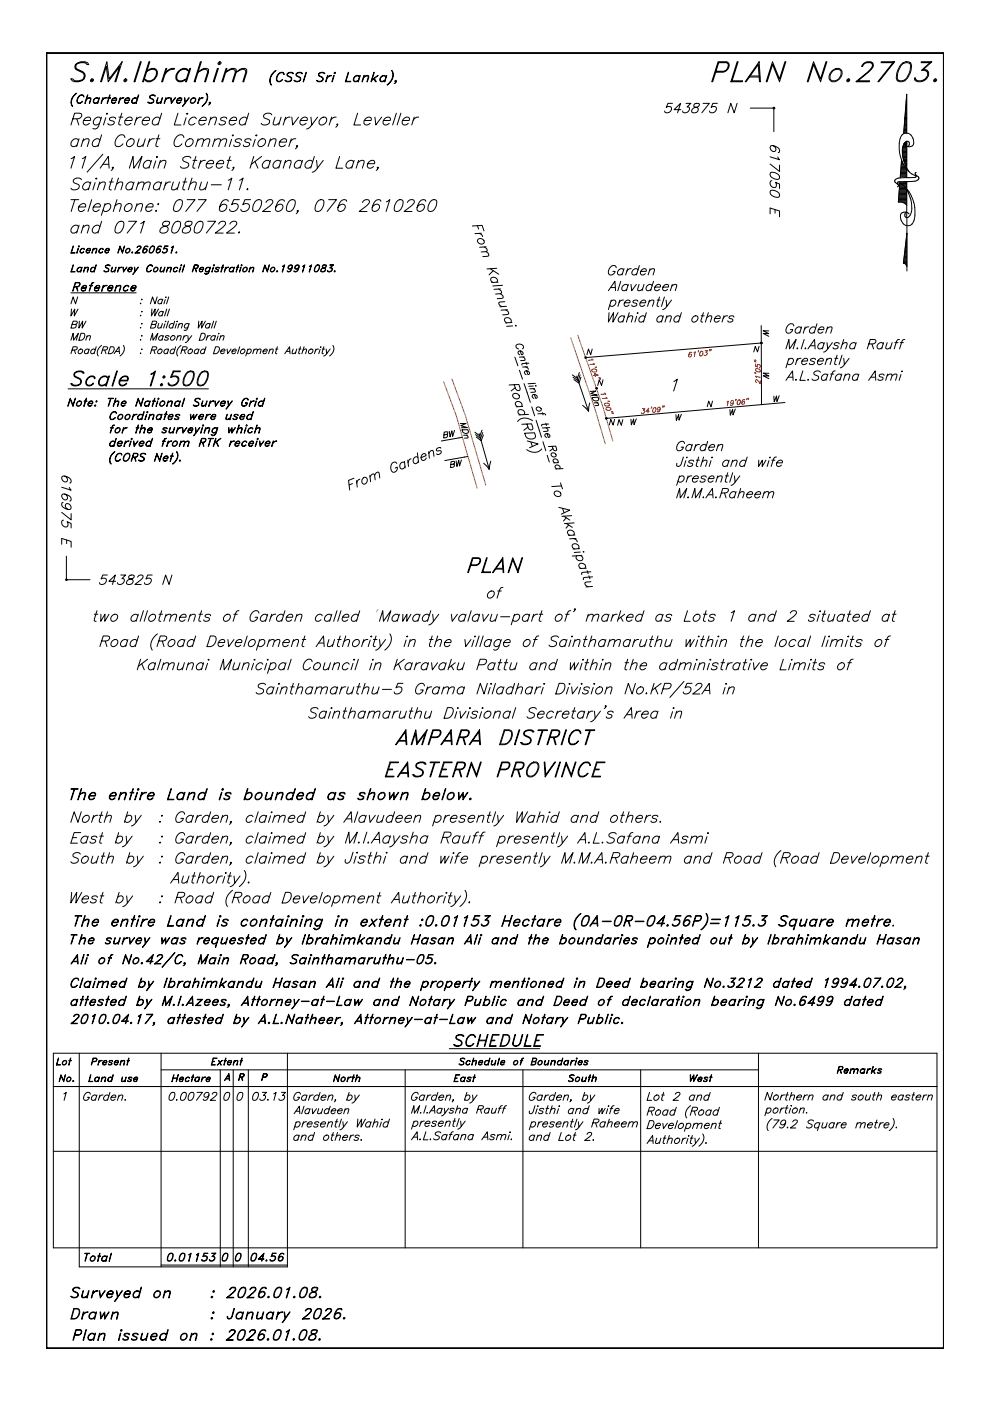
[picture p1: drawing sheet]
<svg xmlns="http://www.w3.org/2000/svg" width="210mm" height="297mm" viewBox="0 0 210 297" stroke-linecap="round" stroke-linejoin="round" font-family="sans-serif">
<defs><g id="words">
<g font-size="5.3">
<text x="166.2" y="47.3" transform="rotate(-90 166.2 47.3)">617050 E</text>
<text x="19.8" y="125.2">543825 N</text>
</g>
<g font-size="4.9">
<text x="139.7" y="25">543875 N</text>
<text x="92.8" y="94.2">BW</text>
<text x="100.2" y="94.2" transform="rotate(-90 100.2 94.2)">MDn</text>
<text x="94.2" y="100.5">BW</text>
<text x="15.9" y="117.1" transform="rotate(-90 15.9 117.1)">616975 E</text>
<text x="10.6" y="227.2">Lot</text>
<text x="11.3" y="230.7">No.</text>
<text x="34.6" y="234.6">0.00792</text>
<text x="52.2" y="234.6">03.13</text>
</g>
<g font-size="4.4">
<text x="160.5" y="72.7">W</text>
<text x="46.2" y="230.4">A</text>
<text x="16.6" y="268.5">Total</text>
<text x="34.2" y="268.5">0.01153</text>
<text x="45.9" y="268.5">0</text>
<text x="51.9" y="268.5">04.56</text>
</g>
<g font-size="4">
<text x="158.7" y="75.8">N</text>
<text x="125.6" y="82.9">N</text>
<text x="160.5" y="81.5">W</text>
<text x="148.9" y="87.5">N</text>
<text x="128.1" y="91.4">N</text>
</g>
<text font-size="3.2" x="78.2" y="131.7">`</text>
</g></defs>
<!-- layer: BOUND-LM-GEN -->
<path d="M121 71.6l5.2 15.3 2.1 7.2M122.5 71.1l5.4 15.2 2 7.2M94.1 81l2.6 7 4.5 15.5M95.8 80.3l2.8 7.6 4.4 14.9" fill="none" stroke="#ff7f00" stroke-width=".21"/>
<g fill="none" stroke="#000" stroke-width=".21">
<path d="M109.2 75.7l.6 1.9M110.1 78.5l.7 1.9M124.2 75.8h.1M161.4 69l.1 16.8-30.3 2.7M161.4 72.7l-37.2 3.1M111.1 81.3l1.3 4M112.7 86.3l.7 1.9M113.7 89.1l1.1 3.6M115.1 93.7l.6 1.9M116 96.5l.5 1.5M166.4 85.3l-4.9 .5"/>
<circle cx="124.2" cy="75.8" r=".17"/>
</g>
<!-- layer: Margin -->
<path d="M9.9 11.2h190.2v274.6h-190.2z" fill="none" stroke="#000" stroke-width=".4"/>
<!-- layer: North line -->
<g fill="none" stroke="#000" stroke-width=".21">
<path d="M189.7 38.4l.7 .7M190.3 38.7l.1 .4M190.4 39.1l.1 .3-.2 .2M190.5 38.8l1.3 .8M190.7 40h1.5M190.7 39.8h1.5M190.7 39.6h1.5M190.7 39.4h1.5M190.7 39.3h1.5M190.8 39.1h1.4M190.8 38.9h1.4M190.8 38.7h1.4"/>
<path d="M190.8 38.6l-.3 4.3M190.9 29.3a7.5 7.5 0 0 0 1.9 7.2M190.9 37.5h1.3M190.9 37.3h1.3M190.9 38.5l-.6 .2M190.9 37.1h1.3M190.9 36.9h1.3M190.9 36.8h1.3M191 36.6h1.2M191 36.4h1.2M191 36.2h1.2M191 36.1h1.2"/>
<path d="M191 35.7h1.1M191 35.9h1.2M191 35.5h1M191.1 35.3h.8M191.1 35.2h.6M191.1 35h.5M191.1 34.8h.4M191.1 34.6h.4M191.1 34.5h.3M191.1 34.3h.2M191.2 33.9l-.3 3.8M191.3 31.9a7.9 7.9 0 0 0 1.4 4.5"/>
<path d="M191.3 32h1M191.3 32.1h1M191.3 31.8h1M191.3 32.3h1M191.3 32.5h1M191.3 31.6h1M191.3 32.7h1M191.4 31.4h.9M191.4 32.9h.9M191.4 33h.9M191.4 31.2h.9M191.4 31.1l-.1 .8"/>
<path d="M191.4 33.2h.9M191.4 31.1h.9M191.4 33.4h.8M191.5 33.6h.7M191.5 30.9h.8M191.5 33.8h.7M191.6 30.7h.7M191.6 28.2h.6v-8.2l-.6 8.3M191.6 28h.6M191.6 27.8h.6M191.6 27.7h.6M191.7 34.2h.5"/>
<path d="M191.7 27.5h.5M191.7 27.3h.5M191.7 30.5l-.3 .6M191.7 27.1h.5M191.7 30.5h.6M191.7 37.7h-.7a1.12 1.12 0 0 0-1.3 .7M191.7 26.9h.5M191.7 26.8h.5M191.7 34.4h.5M191.7 26.6h.5M191.7 26.4h.5M191.8 26.2h.4"/>
<path d="M191.8 26h.4M191.8 25.9h.4M191.8 34.5h.4M191.8 39.6a7.3 7.3 0 0 1 1.7 7.7 1.37 1.37 0 0 1-1.4 .5 1.37 1.37 0 0 1-1-1.1M191.8 25.7h.4M191.8 25.5h.4M191.8 25.3h.4M191.9 34.7h.3M191.9 24.8h.3M191.9 30.2h.4M191.9 24.6h.3M191.9 37.7h.4"/>
<path d="M191.9 24.4h.3M191.9 37.7h-.2M191.9 30.7a1.2 1.2 0 0 0 1.5 .2M191.9 24.3h.3M191.9 39.7l.5 .7M191.9 34.9h.3M191.9 24.1h.3M191.9 23.9h.3M191.9 23.7h.3M192 23.6h.2M192 23.4h.2M192 35.1h.2"/>
<path d="M192 23.2h.2M192 23h.2M192 22.8h.2M192 22.7h.2M192 22.5h.2M192.1 35.3h.1M192.1 22.3h.1M192.1 22.1h.1M192.1 21.9h.1M192.1 21.8h.1M192.1 21.4h.1M192.1 21.2h.1"/>
<path d="M192.2 21.1h.1M192.2 20.9h.1M192.2 20.7h.1M192.2 20.5h.1M192.2 30a.6 .6 0 0 1 .6 .4 .6 .6 0 0 1-.3 .7M192.2 30l-.5 .5M192.2 34h-.6h.6M192.2 25h-.3h.3M192.2 25.2h-.4h.4M192.2 21.6h-.1h.1M192.2 38.5v1.6M192.3 30.4h-.6h.6"/>
<path d="M192.3 30.5h-.7h.7M192.3 30l-.1 7.7M192.6 28.3a1.86 1.86 0 0 1 .8 2.6M192.6 28.3a1.28 1.28 0 0 0-1.7 1M192.8 36.5l.5 .4M192.8 37.7h-.5M193.3 36.9l.8 .4M194 36.8l.1 .3M194.1 36.6l-.1 .2M194.1 37l.2 .2a.61 .61 0 0 1 .5 .7M194.1 37l.1 .2M194.2 37.2v.3l-.2 .1-1.2 .1"/>
<path d="M194.3 36.5l-.2 .2M194.6 38.1l-.6 .3-3.1 .1M194.8 37.9l-.2 .2M190.5 42.6h1.7M190.5 42.5h1.7M190.5 42.3h1.7M190.5 42.1h1.7M190.5 41.9h1.7M190.6 41.7h1.6M190.6 41.6h1.6M190.6 41.4h1.6M190.6 41.2h1.6"/>
<path d="M190.6 41h1.6M190.6 40.9h1.6M190.6 40.7h1.6M190.6 40.5h1.6M190.7 40.3h1.5M190.7 40.1h1.5M191.2 45.1l-.3 .5 .2 1.1M191.5 55.8h.8M191.6 55.6h.7M191.6 55.5h.7M191.6 43h.6M191.6 55.3h.7"/>
<path d="M191.6 55.1h.7M191.6 54.9h.7M191.7 54.8h.6M191.7 54.6h.6M191.7 54.4h.6M191.7 54.2h.6M191.7 54h.6M191.8 53.9h.5M191.8 53.7h.5M191.8 53.5h.5M191.8 53.3h.5M191.9 53.2h.4"/>
<path d="M191.9 53h.4M191.9 52.8h.4M191.9 43.2h.3M191.9 52.6h.4M191.9 52.4h.4M192 52.3h.3M192 52.1h.3M192 51.9h.3M192 56h.3M192 51.7h.3M192 51.5h.3M192.1 51.4h.2"/>
<path d="M192.1 51.2h.2M192.1 51h.2M192.1 45l-.2 .2M192.1 45l-.9 .1M192.1 45l.6 .3M192.1 43.4h.1M192.1 50.8h.2M192.1 56.2h.2M192.1 50.7h.2M192.2 50.5h.1M192.2 50.3h.1M192.2 50.1h.1"/>
<path d="M192.2 49.9h.1M192.2 42.8h-1.7a1.89 1.89 0 0 1 1.7 .7M192.2 40.2l.1 9.2M192.2 56.4h.1M192.2 49.8h.1M192.3 49.6h.1M192.3 56.4l-.3-.5-.5-.1 .8-6.4v8.1M192.4 40.4a6.1 6.1 0 0 1 .5 5.3 .57 .57 0 0 1-.8 .4 .57 .57 0 0 1-.2-.9"/>
</g>
<!-- layer: Text Plan -->
<g fill="none" stroke="#000" stroke-width=".21">
<path d="M15.9 19.9l.4-.1a2.09 2.09 0 0 0-.9 2.7 1.57 1.57 0 0 1 .3-2.3zM16 13.7a2.26 2.26 0 0 1 2.6-.4l.2 .4h-.4l-.1-.2a1.93 1.93 0 0 0-2.1 .2l-.1 .8a2.58 2.58 0 0 1 2 1.6 1.81 1.81 0 0 1-2.8 1l-.3-.4h.4l.2 .2a1.91 1.91 0 0 0 2.1-.2l.2-.6-.1-.4-1.4-.8a.8 .8 0 0 1-.4-1.2zM19.2 16.9l.3-.2 .3 .2-.3 .4h-.2zM19.4 16.9h.2v.2h-.2zM22.7 13.1l.4 3.6 2.8-3.6-1.3 4.2h-.2l1-3.2-2.5 3.2-.4-3.2-1 3.2h-.2zM26.3 16.9l.3-.2 .3 .2-.3 .4-.4-.2zM26.5 16.9h.2l-.1 .2h-.2zM29.7 13.1h.3l-1.4 4.2h-.2zM31.1 15.1a1.33 1.33 0 0 1 2.3 0 1.82 1.82 0 0 1-2.5 2l-.3-.4a1.54 1.54 0 0 0 2 .1 1.54 1.54 0 0 0 .4-1.9l-.3-.2h-.6zM31.6 13.1h.2l-1.4 4.2h-.2zM35.2 14.5h.2l-.9 2.8h-.2zM35.4 15.1l1-.6h.6l-.1 .2a2.02 2.02 0 0 0-1.9 1z"/>
<path d="M37.8 15.1a1.33 1.33 0 0 1 2.2 0 1.54 1.54 0 0 0-1.9-.1 1.54 1.54 0 0 0-.5 1.9l.4 .2h.6l.9-.4a1.33 1.33 0 0 1-2.2 0v-.6zM40.2 14.5h.2l-.9 2.8h-.2zM42 15.3l1.3-.8h.6l.3 .2v.6l-.6 2h-.2l.6-2-.1-.4-.7-.2zM42.5 13.1h.2l-1.3 4.2h-.2zM43.7 19.8a1.83 1.83 0 0 1-.9 2.7 2.08 2.08 0 0 0 .9-2.7zM46.1 14.5h.2l-.9 2.8h-.2zM46.3 13.3l.2-.2 .4 .2-.3 .4-.4-.2zM46.5 13.3h.2l-.1 .2h-.2zM47.9 15.3l1.2-.8h.6l.4 .2v.6l-.6 2h-.3l.7-2-.1-.4-.7-.2zM47.9 14.5h.2l-.9 2.8h-.2zM50.1 15.3l1.3-.8h.6l.3 .2v.6l-.6 2h-.2l.6-2-.1-.4-.7-.2zM58.2 15.1l.3-.1a2.32 2.32 0 0 0-.9 3 1.76 1.76 0 0 1 .3-2.6z"/>
<path d="M59.1 15.6a.7 .7 0 0 1 1.1 0v.2l-.1-.3a1.07 1.07 0 0 0-1.2 .5 1.07 1.07 0 0 0 .1 1.2 .79 .79 0 0 0 .8-.3h.1a.7 .7 0 0 1-.6 .4 .7 .7 0 0 1-.7-.4l.1-.8zM60.9 15.6a.91 .91 0 0 1 1.3 0l-.4-.2-.8 .2v.4l.7 .4a.71 .71 0 0 1-.3 .9 .71 .71 0 0 1-1-.3l.8 .2 .5-.2 .1-.2-.1-.3-.8-.4zM62.8 15.6a.91 .91 0 0 1 1.3 0l-.4-.2-.8 .2v.4l.7 .4a.71 .71 0 0 1-.3 .9 .71 .71 0 0 1-1-.3l.9 .2 .4-.2 .1-.2-.1-.3-.8-.4zM64.9 15.3l-.6 2zM67.6 15.6a.91 .91 0 0 1 1.3 0l-.4-.2-.8 .2-.1 .4 .6 .3a.51 .51 0 0 1 .2 .7 .91 .91 0 0 1-1.3 0l.8 .2 .4-.2 .1-.2-.1-.3-.7-.4zM69.4 16l-.4 1.3zM69.5 16.3l.8-.3-.5 .2-.4 .4zM70.8 16l-.4 1.3zM70.9 15.4h.2l-.1 .2zM71 15.4v.1zM73.8 15.3l-.5 1.9h1.1l-1.2 .1zM75.2 16.3a.62 .62 0 0 1 1 0 .68 .68 0 0 0-.9 0 .68 .68 0 0 0-.1 .9l.8-.2a.55 .55 0 0 1-.8 .3 .55 .55 0 0 1-.2-.7z"/>
<path d="M76.3 16l-.4 1.3zM77.1 16.4l.6-.4 .5 .1-.3 1.2 .2-1.1a.71 .71 0 0 0-1 .2zM77.2 16l-.5 1.3zM78.9 17l1.3-1-1.4 1M79.3 15.3l-.7 2zM79.4 16.6l.4 .7h-.2l-.4-.6M80.8 16.3a.62 .62 0 0 1 1 0 .68 .68 0 0 0-.9 0 .68 .68 0 0 0 0 .9l.7-.2a.62 .62 0 0 1-1.1 0zM81.9 16l-.4 1.3zM83 15a2.03 2.03 0 0 1-.9 3 2.33 2.33 0 0 0 .9-3zM83.8 17.6l.2-.4h-.3l.3-.2a.51 .51 0 0 1-.4 .7M83.8 17.1l.1 .1zM83.9 17.3v.1"/>
<path d="M151.8 15.1h1.6a1.29 1.29 0 0 0 .9-1.6l-.3-.2h-1.6l-1.3 4h-.2l1.4-4.2h1.8l.3 .2a1.41 1.41 0 0 1-1 2h-1.6M156.3 13.1h.2l-1.3 4h2.2v.2h-2.4zM158.7 16.3h2.4M159 16.1h2M161 13.1l.2 4.2h-.2l-.2-3.6-2.6 3.6h-.2zM163.8 13.1l1.5 3.6 1.1-3.6h.2l-1.3 4.2-1.5-3.6-1.2 3.6h-.2zM172.5 13.1l1.5 3.6 1.1-3.6h.2l-1.3 4.2-1.5-3.6-1.1 3.6h-.2zM176.3 15.1a1.32 1.32 0 0 1 2.2 0 1.82 1.82 0 0 1-2.4 2 1.46 1.46 0 0 1 .2-2zM176.5 15.1a1.2 1.2 0 0 1 1.8 0 1.56 1.56 0 0 1-.5 1.6 1.56 1.56 0 0 1-1.7 .2 1.48 1.48 0 0 1 .4-1.8zM179.6 16.9l.2-.2 .4 .2-.3 .4h-.2zM179.8 16.9h.2l-.1 .2h-.2zM181.7 17.1h2.7l-.1 .2h-2.8l3-2.6 .4-.4v-.8a1.36 1.36 0 0 0-1.9 .4l-.1 .2h-.2a1.49 1.49 0 0 1 2.4-.6 1.65 1.65 0 0 1-1 1.8l-2.4 2"/>
<path d="M189.5 13.1l-3.4 4.2h.2l3.4-4.2h-2.8l-.1 .2h2.6M190.3 16.9l.5 .2 1.1-.2M190.8 13.9a1.65 1.65 0 0 1 2.3-.6 3.6 3.6 0 0 1-1.2 3.8l-.7 .2-1-.2a3.6 3.6 0 0 1 .6-3.2zM191.4 13.5l.7-.2 .9 .2M191.7 13.3a3.8 3.8 0 0 0-1.3 3.8M192.9 13.3a3.6 3.6 0 0 1-1.2 3.8M194 16.7l.5 .4M195.7 14.7l.9 .2a1.56 1.56 0 0 1 .1 1.6 1.56 1.56 0 0 1-1.5 .8l-1.1-.2-.2-.6h.2v.4a1.86 1.86 0 0 0 2.5-.6M196.2 14.9l.5 .4a1.55 1.55 0 0 1-1.2 1.8M197.3 13.3h-2l.1-.2h2.2l-2 1.8M197.4 13.1l-2 1.8 1.1 .2 .3 .6M198 16.9l.3-.2 .3 .2-.3 .4-.4-.2z"/>
<path d="M198.2 16.9h.2l-.1 .2h-.2zM15.1 33.6l.7-.4-.8 2.5M15.5 25.2h1a.72 .72 0 0 0 .7-1.1l-1.4-.1-.8 2.5M16.3 25.2l.4 1.3M16.7 29.8a.9 .9 0 0 0-1.1-.3 .9 .9 0 0 0-.6 .9v.3a.73 .73 0 0 0 .7 .4 .73 .73 0 0 0 .7-.4M16.8 20.4a.62 .62 0 0 1 1 0l-.1 .1-.1-.2a.97 .97 0 0 0-1 .4 .97 .97 0 0 0 0 1.1h.4l.5-.3a.62 .62 0 0 1-.7 .5 .62 .62 0 0 1-.5-.8zM16.8 29.4l-.6 1.7M17.3 38.1a1.04 1.04 0 0 0-1.8 .3l.2 .3 1 .5a.91 .91 0 0 1-.5 1.1 .91 .91 0 0 1-1.2-.4M17.5 33.6l.7-.4-.8 2.5M17.6 29.9l.7-.5 .6 .1-.4 1.6M17.7 25.5h1.4a.46 .46 0 0 0-.2-.7 .97 .97 0 0 0-1.1 .5 .97 .97 0 0 0 .2 1.2h.4l.6-.4M17.7 29.4l-.5 1.7"/>
<path d="M18.3 21.1l.6-.4 .4 .1-.3 1.1 .2-1a.64 .64 0 0 0-.9 .2zM18.6 20.1l-.6 1.8zM19.1 38.9a.9 .9 0 0 0-1-.3 .9 .9 0 0 0-.6 .9l.2 .6a.85 .85 0 0 0 1.1-.2M19.3 38.6l-.6 1.7M20 21a.56 .56 0 0 1 .9 0 .61 .61 0 0 0-.8 0 .61 .61 0 0 0 0 .8l.6-.1a.5 .5 0 0 1-.7 .2 .5 .5 0 0 1-.2-.7zM20.2 38.7l-.5 1.6M20.3 37.9l.2-.2 .1 .2-.2 .1zM21 20.7l-.4 1.2zM21 39.1l.8-.5 .5 .1-.4 1.6M21.2 38.6l-.6 1.7M21.2 29.8a.9 .9 0 0 0-1.1-.3 .9 .9 0 0 0-.5 .9v.3a.73 .73 0 0 0 .6 .4 .73 .73 0 0 0 .7-.4M21.2 35.7l1.8-2.5 .1 2.5"/>
<path d="M21.4 25.2a.89 .89 0 0 0-1-.3 .89 .89 0 0 0-.6 .9v.3a.73 .73 0 0 0 .6 .5 .73 .73 0 0 0 .7-.5M21.5 24.8l-.6 1.9a.85 .85 0 0 1-1.2 .5M21.5 28.6l-.7 2.5M21.8 20.7l-.4 1.2zM21.8 32.7l-3.3 3.8M21.8 34.8h1.2M21.9 21l.7-.3-.9 .5zM22.4 25l-.5 1.5M22.6 24.1l.1-.1 .1 .1-.1 .1zM22.8 20.7h.6zM23.2 38.6h.8M23.3 20.1l-.6 1.8z"/>
<path d="M23.8 21.2h.8l.1-.1a.54 .54 0 0 0-.8-.1 .54 .54 0 0 0 0 .8l.6-.2a.46 .46 0 0 1-.6 .3 .46 .46 0 0 1-.2-.7 .56 .56 0 0 1 .5-.5 .56 .56 0 0 1 .6 .4l-.1 .2h-1M23.8 37.7l-.6 2.1v.3l.4 .2M24 35.5l-.2 .2 .1-.3a.54 .54 0 0 1-.3 .7M24.5 25.2v-.2a.99 .99 0 0 0-1.3 .2v.2l1 .4v.2a.8 .8 0 0 1-1.3 .4v-.3M24.7 39.1l.8-.5 .5 .1-.4 1.6M25.1 37.7l-.8 2.6M25.2 24.8h.8M25.5 20.7l-.4 1.2zM25.6 21l.6-.3-.8 .5zM25.8 24l-.6 2v.4l.4 .1M26.5 29.2l-.2-.5a1.55 1.55 0 0 0-1.9 2l.2 .3a1.05 1.05 0 0 0 1.5-.5M26.5 21.2h.9v-.3a.6 .6 0 0 0-.8 .1 .6 .6 0 0 0 .1 .8l.6-.2a.46 .46 0 0 1-.7 .3 .46 .46 0 0 1-.2-.7 .56 .56 0 0 1 .5-.5 .56 .56 0 0 1 .6 .4l-.1 .2h-.9"/>
<path d="M26.5 25.5h1.5a.48 .48 0 0 0-.3-.7 1.06 1.06 0 0 0-1.1 1.6 .88 .88 0 0 0 1.2-.3M27.1 29.8a.78 .78 0 0 1 1.3 0 1.07 1.07 0 0 1-1.4 1.2 .87 .87 0 0 1 .1-1.2zM27.4 35.7l.8-2.5 .2 2.5 1.7-2.5-.8 2.5M28.1 21a.56 .56 0 0 1 1 0 .61 .61 0 0 0-.9 0 .61 .61 0 0 0 0 .8l.7-.1a.56 .56 0 0 1-1 0zM28.3 38.9a.89 .89 0 0 0-1-.3 .89 .89 0 0 0-.6 .9v.4a.72 .72 0 0 0 .7 .4 .72 .72 0 0 0 .6-.4M28.4 38.6l-.5 1.7M29 24.8l-.5 1.7M29.2 39.1l.8-.5 .5 .1-.3 1.6M29.3 20.1l-.5 1.8zM29.4 38.6l-.5 1.7M29.5 29.4l-.4 1.6 .6 .1 .7-.5M30 24.8a1.15 1.15 0 0 0-1.2 .7"/>
<path d="M30.2 25.5h1.4a.47 .47 0 0 0-.2-.7 .97 .97 0 0 0-1.1 .5 .97 .97 0 0 0 .2 1.2h.4l.6-.4M30.5 39.1l.8-.5 .5 .1-.3 1.6M30.8 29.4l-.5 1.7M31.7 20.4a.81 .81 0 0 1 1.3 0l-.4-.2-.8 .2v.3l.5 .3a.46 .46 0 0 1 .3 .7 .83 .83 0 0 1-1.3 0l.8 .1 .4-.1v-.3v-.3l-.7-.3zM31.8 29.4l-.6 1.7M32 34.4a.89 .89 0 0 0-1-.3 .89 .89 0 0 0-.6 .9v.3a.73 .73 0 0 0 .6 .4 .73 .73 0 0 0 .7-.4M32.1 34l-.5 1.7M32.7 29.4a1.15 1.15 0 0 0-1.2 .7M33 34.1l-.5 1.6M33.1 29.4h.8M33.2 33.3l.1-.1 .1 .1-.1 .1zM33.4 20.7l-.1 1a.64 .64 0 0 0 .8-.1l-.5 .3-.4-.1z"/>
<path d="M33.7 28.6l-.6 2v.4l.4 .1M33.9 34.5l.7-.5 .6 .1-.4 1.6M33.9 25.2a.89 .89 0 0 0-1-.3 .89 .89 0 0 0-.6 .9v.3a.73 .73 0 0 0 .6 .5 .73 .73 0 0 0 .7-.5M34 34l-.5 1.7M34.1 38.9a.89 .89 0 0 0-1-.3 .89 .89 0 0 0-.6 .9v.4a.72 .72 0 0 0 .7 .4 .72 .72 0 0 0 .6-.4M34.3 38.6l-.6 1.7M34.3 24l-.8 2.5M34.4 20.7l-.4 1.2zM35.2 20.7l-.4 1.2zM35.2 38.6l-.5 1.7M35.3 21l.6-.3-.8 .5zM36.2 38.6a1.12 1.12 0 0 0-1.2 .7"/>
<path d="M36.2 20.7l.2 1 .8-1-.9 1.2zM36.8 38.6l-.4 1.5 .5 .2 .8-.5M37.6 21.2h.8l.1-.1a.54 .54 0 0 0-.8-.1 .54 .54 0 0 0 0 .8l.6-.2a.46 .46 0 0 1-.6 .3 .46 .46 0 0 1-.2-.7 .56 .56 0 0 1 .5-.5 .56 .56 0 0 1 .6 .4l-.1 .2h-1M37.7 24l-.8 2.5h1.5M38.1 38.6l-.6 1.7M38.8 38.6h.8M39 29.2l-.2-.5a1.55 1.55 0 0 0-1.9 2l.2 .3a1.04 1.04 0 0 0 1.5-.5M39.3 21.7l-.2-1 .1 1.2M39.4 37.7l-.6 2.1v.3l.4 .2M39.5 25l-.5 1.5M39.6 24.1l.2-.1v.1l-.1 .1zM39.6 29.8a.78 .78 0 0 1 1.3 0 1.07 1.07 0 0 1-1.4 1.2 .87 .87 0 0 1 .1-1.2z"/>
<path d="M40 20.7l-1.3 1.8zM40.3 39.1l.7-.5 .6 .1-.4 1.6M40.5 33.5a1.03 1.03 0 0 0-1.8 .3l.2 .3 1 .5a.91 .91 0 0 1-.5 1.1 .91 .91 0 0 1-1.2-.4M40.6 21a.56 .56 0 0 1 .9 0 .69 .69 0 0 1-.3 .8 .69 .69 0 0 1-.8-.1zM40.7 21l.5-.2a.58 .58 0 0 1 0 .8 .58 .58 0 0 1-.8 .1zM40.7 37.7l-.8 2.6M40.9 34h.9M41.5 33.2l-.6 2v.3l.4 .2M41.6 25.2a.89 .89 0 0 0-1-.3 .89 .89 0 0 0-.6 .9v.3a.73 .73 0 0 0 .7 .5 .73 .73 0 0 0 .6-.5M41.9 29.9l.7-.5 .6 .1-.4 1.6M42 29.4l-.5 1.7M42.2 25.5h1.5a.47 .47 0 0 0-.3-.7 .97 .97 0 0 0-1.1 .5 .97 .97 0 0 0 .2 1.2h.4l.6-.4"/>
<path d="M42.3 20.7l-.4 1.2zM42.4 21l.6-.3-.8 .5zM42.6 34l-.5 1.7M42.7 38.6l-.4 1.5 .6 .2 .7-.5M43.2 29.9l.7-.5 .6 .1-.4 1.6M43.5 34a1.13 1.13 0 0 0-1.1 .7M43.8 34.7h1.4a.48 .48 0 0 0-.2-.7 1.06 1.06 0 0 0-1.1 1.5 .88 .88 0 0 0 1.1-.2M44 38.6l-.5 1.7M44.4 22.2l.2-.4h-.3l.2-.1v.3l-.3 .3M44.4 21.7h.1M44.5 21.9v.1M44.6 25.3l.7-.5 .6 .2-.4 1.5"/>
<path d="M44.7 24.8l-.5 1.7M44.8 39.2h2.1M45.4 29.9l.8-.5 .5 .1-.3 1.6M45.6 29.4l-.5 1.7M45.9 34.7h1.5a.46 .46 0 0 0-.3-.7 .97 .97 0 0 0-1.1 .5 .97 .97 0 0 0 .2 1.2h.4l.6-.4M46.7 29.9l.8-.5 .5 .1-.3 1.6M48.1 25.2l-.1-.2a.99 .99 0 0 0-1.2 .2v.2l1 .4v.2a.8 .8 0 0 1-1.3 .4v-.3M48.2 34h.8M48.4 38.2l.8-.5-.8 2.6M48.7 25.5h1.4a.46 .46 0 0 0-.3-.7 1.06 1.06 0 0 0-1 1.6 .86 .86 0 0 0 1.1-.3M48.8 33.2l-.6 2v.3l.4 .2M49.1 29.5l-.5 1.6"/>
<path d="M49.3 28.7l.1-.1 .1 .1-.2 .1zM49.6 35.5l-.2 .2v-.2l.1-.1a.56 .56 0 0 1-.3 .7M50.8 38.2l.7-.5-.7 2.6M51.2 29.8a.67 .67 0 0 0-.7-.4 .67 .67 0 0 0-.6 .6l1 .4v.2a.8 .8 0 0 1-1.3 .4v-.3M52.4 25.2a.9 .9 0 0 0-1.1-.3 .9 .9 0 0 0-.6 .9v.3a.72 .72 0 0 0 .7 .5 .72 .72 0 0 0 .6-.5M52.7 24l-.8 2.5M53.2 29.8v-.3a.99 .99 0 0 0-1.3 .3v.2l1 .4v.2a.8 .8 0 0 1-1.3 .4v-.3M53.8 33.2l-.8 2.5M54.1 34.2l.6 1.5M54.1 29.5l-.5 1.6M54.3 28.7l.1-.1 .1 .1-.2 .1zM55 29.8a.78 .78 0 0 1 1.3 0 1.06 1.06 0 0 1-1.4 1.2 .88 .88 0 0 1 .1-1.2z"/>
<path d="M55.5 33.2l-2.2 1.6M57.2 29.9l.8-.5 .5 .1-.4 1.6M57.2 34.4a.9 .9 0 0 0-1-.3 .9 .9 0 0 0-.6 .9v.3a.73 .73 0 0 0 .7 .4 .73 .73 0 0 0 .6-.4M57.4 34l-.6 1.7M57.4 29.4l-.6 1.7M57.6 24.4a1.04 1.04 0 0 0-1.7 .2l.1 .4 1 .4a.91 .91 0 0 1-.5 1.1 .91 .91 0 0 1-1.1-.4M58.3 24.8l-.4 1.6 .6 .1 .7-.5M59.3 30.1h1.4a.46 .46 0 0 0-.2-.7 .97 .97 0 0 0-1.1 .5 .97 .97 0 0 0 .2 1.2h.3l.6-.4M59.5 34.4a.9 .9 0 0 0-1-.3 .9 .9 0 0 0-.6 .9v.3a.72 .72 0 0 0 .6 .4 .72 .72 0 0 0 .7-.4M59.6 24.8l-.5 1.7M59.6 34l-.5 1.7M60.4 34.5l.8-.5 .5 .1-.4 1.6"/>
<path d="M60.6 24.8l-.6 1.7M60.6 34l-.6 1.7M61.5 24.8a1.15 1.15 0 0 0-1.2 .7M61.8 29.4l-.6 1.7M61.9 24.8l.2 1.7 1.2-1.7M62.7 29.4a1.13 1.13 0 0 0-1.2 .7M63.1 31l-.2 .1-.1-.1 .2-.2a.54 .54 0 0 1-.4 .8M63.7 25.5h1.4a.46 .46 0 0 0-.3-.7 .97 .97 0 0 0-1 .5 .97 .97 0 0 0 .2 1.2h.3l.6-.4M64 34.4a.9 .9 0 0 0-1-.3 .9 .9 0 0 0-.6 .9v.3a.73 .73 0 0 0 .7 .4 .73 .73 0 0 0 .6-.4M64.1 34l-.5 1.7M65.9 24.8l.2 1.7 1.2-1.7M66.1 26.5a1.4 1.4 0 0 1-1.1 .8"/>
<path d="M66.3 34.4a.9 .9 0 0 0-1-.3 .9 .9 0 0 0-.6 .9v.3a.72 .72 0 0 0 .6 .4 .72 .72 0 0 0 .7-.4M66.7 33.2l-.8 2.5M67.1 34l.2 1.7 1.2-1.7M67.3 35.7a1.39 1.39 0 0 1-1.1 .8M67.9 25.2a.78 .78 0 0 1 1.4 0 1.07 1.07 0 0 1-1.5 1.2 .87 .87 0 0 1 .1-1.2zM70.3 24.8l-.5 1.7M71.3 24.8a1.15 1.15 0 0 0-1.2 .7M71.6 26.4l-.1 .1-.1-.1 .1-.1a.56 .56 0 0 1-.3 .7M72 33.2l-.8 2.5h1.5M75 34.4a.9 .9 0 0 0-1.1-.3 .9 .9 0 0 0-.5 .9v.3a.73 .73 0 0 0 .6 .4 .73 .73 0 0 0 .7-.4M75.1 34l-.5 1.7M75.8 24l-.8 2.5h1.5"/>
<path d="M75.9 34.5l.7-.5 .6 .1-.4 1.6M76 34l-.5 1.7M77.2 25.5h1.5a.47 .47 0 0 0-.3-.7 .97 .97 0 0 0-1.1 .5 .97 .97 0 0 0 .2 1.2h.4l.6-.4M78 34.7h1.4a.46 .46 0 0 0-.3-.7 1.06 1.06 0 0 0-1 1.5 .86 .86 0 0 0 1.1-.2M79.5 24.8l.2 1.7 1.2-1.7M80.2 35.5l-.2 .2 .1-.3a.54 .54 0 0 1-.3 .7M81.3 25.5h1.4a.46 .46 0 0 0-.2-.7 1.06 1.06 0 0 0-1.1 1.6 .86 .86 0 0 0 1.1-.3M84 24l-.8 2.5M85 24l-.8 2.5M85.3 25.5h1.5a.46 .46 0 0 0-.3-.7 .97 .97 0 0 0-1.1 .5 .97 .97 0 0 0 .2 1.2h.4l.6-.4M87.8 24.8l-.5 1.7M88.8 24.8a1.13 1.13 0 0 0-1.2 .7"/>
<path d="M15 42.3h1.7M15.5 52.2l-.4 1.4 .8 .1h-.9zM15.5 56.2l-.4 1.4 .8 .1h-.9zM15.9 42.3l-.8 2.5M16.5 56.9l.3-.3 .5 .3a.51 .51 0 0 0-.7 0 .51 .51 0 0 0 0 .7l.5-.2-.2 .2a.37 .37 0 0 1-.5 0 .37 .37 0 0 1 0-.5zM16.6 52.6l-.3 1.1zM16.6 52.2h.2l-.1 .2zM16.7 48.1a.9 .9 0 0 0-1.1-.3 .9 .9 0 0 0-.6 .9v.4a.72 .72 0 0 0 .7 .4 .72 .72 0 0 0 .7-.4M16.7 43.9h1.4a.48 .48 0 0 0-.2-.7 .97 .97 0 0 0-1.1 .5 .97 .97 0 0 0 .2 1.1h.3l.6-.3M16.7 52.2h.1M16.8 47.7l-.6 1.7M17.1 52.9l.2-.2a.38 .38 0 0 1 .6 .2h-.1a.46 .46 0 0 0-.6 0 .46 .46 0 0 0 0 .7l.5-.2-.3 .3-.3-.1-.1-.4z"/>
<path d="M17.4 56.6l-.4 1.1zM17.6 48.2l.7-.5 .6 .2-.4 1.5M17.7 47.7l-.5 1.7M18 56.9l.4-.3 .4 .1-.3 1 .2-.9-.3-.1zM18 56.6l-.3 1.1zM18.4 53.1h.7v-.2a.46 .46 0 0 0-.7 0 .46 .46 0 0 0 .1 .7l.5-.2a.38 .38 0 0 1-.5 .3 .38 .38 0 0 1-.2-.6l.5-.5 .4 .2-.1 .3h-.8M19.4 56.9l.3-.3 .4 .3a.51 .51 0 0 0-.7 0 .51 .51 0 0 0 0 .7l.6-.2-.2 .2a.37 .37 0 0 1-.5 0 .37 .37 0 0 1-.1-.5zM19.4 42.3l-.7 2.5M19.8 52.9l.4-.3 .3 .1-.2 1 .1-.9-.2-.1zM19.8 52.6l-.3 1.1zM19.8 43.9h1.4a.48 .48 0 0 0-.2-.7 1.06 1.06 0 0 0-1.1 1.5 .84 .84 0 0 0 1.1-.2M20.4 56.2l-.5 1.5z"/>
<path d="M21.1 52.9l.2-.2a.38 .38 0 0 1 .6 .2h-.1a.46 .46 0 0 0-.6 0 .46 .46 0 0 0 0 .7l.5-.2a.38 .38 0 0 1-.5 .3 .38 .38 0 0 1-.2-.6zM21.2 48.1a.9 .9 0 0 0-1.1-.3 .9 .9 0 0 0-.5 .9l.1 .6a.85 .85 0 0 0 1.2-.2M21.5 46.9l-.7 2.5M22.2 43.5a.78 .78 0 0 1 1.3 0 1.07 1.07 0 0 1-1.5 1.2l-.1-.2M22.3 43.2l-.8 2.5M22.4 53.1h.7v-.2a.47 .47 0 0 0-.6 0 .47 .47 0 0 0-.1 .6l.3 .1 .3-.2a.38 .38 0 0 1-.5 .3 .38 .38 0 0 1-.2-.6l.5-.5 .4 .2-.1 .3h-.8M22.4 56.4l.2-.2a.58 .58 0 0 1 .8 .2 .55 .55 0 0 0-.6-.2 .55 .55 0 0 0-.4 .4l.6 .3a.53 .53 0 0 1-.2 .7 .53 .53 0 0 1-.8-.2 .53 .53 0 0 0 .7 .2 .53 .53 0 0 0 .3-.6l-.6-.3zM23.8 56.6l-.1 .9 .2 .1 .4-.2-.4 .3-.3-.1zM24.4 43.6l.7-.4 .6 .1-.4 1.5M24.6 56.6l-.4 1.1zM24.8 42.3l-.8 2.5M24.8 47.4a.96 .96 0 0 1 1.4-.4 1.99 1.99 0 0 1-1.1 2.4l-.6-.1a2.16 2.16 0 0 1 .3-1.9z"/>
<path d="M25.2 56.6l-.3 1.1zM25.3 56.9l.6-.3-.8 .5zM25.4 52.2l.6 1.2 .4-1.2-.4 1.5-.6-1.3-.4 1.3zM26.1 56.6l.1 .9 .7-.9-.7 1.1zM26.7 43.5a.78 .78 0 0 1 1.3 0 1.07 1.07 0 0 1-1.5 1.2 .87 .87 0 0 1 .2-1.2zM26.8 52.9l.3-.3a.53 .53 0 0 1 .5 .7 .53 .53 0 0 1-.8 .4l-.2-.5zM26.9 52.9l.4-.2a.48 .48 0 0 1 .1 .7 .48 .48 0 0 1-.7 0zM27.2 57.1h.7l.1-.2a.47 .47 0 0 0-.7 0 .47 .47 0 0 0-.1 .6l.4 .1 .2-.2a.38 .38 0 0 1-.5 .3 .38 .38 0 0 1-.2-.6l.5-.5 .4 .2v.3h-.8M27.3 46.9h1.6l-1.9 2.5M27.9 53.5h.3l-.2 .2zM28 53.5h.1M28.6 57.5l-.1-.9 .1 1.1"/>
<path d="M28.7 53.6l.9 .1h-1l1.1-1 .1-.4-.4-.1-.4 .3a.46 .46 0 0 1 .5-.3 .46 .46 0 0 1 .4 .2l-1.2 1.3M28.9 43.6l.8-.4 .5 .1-.4 1.5M29.1 43.2l-.6 1.6M29.3 56.6l-1.1 1.6zM29.9 47.4l.7-.5-.8 2.5M30.3 53.3l.3 .3 .5-.3M30.4 53.1l.4-.3 .3 .1v.2M30.7 52.8l-.4 .3M30.8 52.3h.5M30.8 52.2l-.2 .2a.87 .87 0 0 0-.1 1.2M30.9 52.8l.2 .1a.53 .53 0 0 1-.4 .7M31 43.9h1.4a.48 .48 0 0 0-.2-.7 .97 .97 0 0 0-1.1 .5 .97 .97 0 0 0 .2 1.1h.3l.6-.3"/>
<path d="M31.3 52.2l.1 .2-.1-.2a.94 .94 0 0 0-.9 .4 .94 .94 0 0 0-.1 1 .5 .5 0 0 0 .8-.2 .5 .5 0 0 0-.3-.7l-.4 .2M31.4 56.4l.7-.2 .2 .3-.1-.2a.81 .81 0 0 0-.9 .3 .81 .81 0 0 0 0 1l.8-.3a.51 .51 0 0 1-.6 .4 .51 .51 0 0 1-.4-.6zM31.7 53.5h.6M32.1 52.3h.6M32.1 52.2h.6a.94 .94 0 0 1-.1 1 .94 .94 0 0 1-.9 .4v-.6zM32.2 52.2l-.4 .6v.8M32.6 52.2v.8l-.4 .6M32.7 56.9l.4-.3a.51 .51 0 0 1 .4 .6 .51 .51 0 0 1-.5 .5l-.5-.3zM32.8 56.9l.5-.2a.48 .48 0 0 1 0 .7 .48 .48 0 0 1-.7 0zM33 44.7l.1-.1 .1 .1-.1 .1zM33.1 53.3l.3 .3 .5-.3M33.2 53.1l.5-.3 .2 .1 .1 .2"/>
<path d="M33.4 43.3l.2-.1 .1 .1-.2 .1zM33.6 52.8l-.4 .3M33.6 52.3h.6M33.7 52.2l-.2 .2a.85 .85 0 0 0-.2 1.2M33.8 52.8l.2 .1a.53 .53 0 0 1-.4 .7M34.1 52.2l.1 .2v-.2a.94 .94 0 0 0-.9 .4 .94 .94 0 0 0-.1 1 .5 .5 0 0 0 .8-.2 .5 .5 0 0 0-.3-.7l-.4 .2M34.1 56.6l-.1 .9 .3 .1 .4-.2-.5 .3-.3-.1zM34.5 53.4l.1 .2M34.7 47l-.2 .5a.96 .96 0 0 0 1 .6 .89 .89 0 0 1-.4 1.3 .89 .89 0 0 1-1.2-.5 1.41 1.41 0 0 1 1.5-1 .64 .64 0 0 0 .5-.9l-.3-.1zM34.9 56.6l-.3 1.1zM35.3 52.7l.1 .2a.61 .61 0 0 1-.4 .7M35.5 53l-.3-.3-.5 .1 .2-.6h.8h-.7l-.2 .5a.46 .46 0 0 1 .4 0 .46 .46 0 0 1 .3 .4 .59 .59 0 0 1-.4 .5 .59 .59 0 0 1-.7-.2l.1 .1a.64 .64 0 0 0 .9-.2"/>
<path d="M35.5 56.9l.5-.3 .3 .1-.2 1 .1-.9-.2-.1zM35.6 56.6l-.3 1.1zM36.3 52.4l.5-.2-.6 1.5 .5-1.4zM36.9 47.4a.94 .94 0 0 1 1.3-.4 1.99 1.99 0 0 1-1.1 2.4l-.6-.1a2.13 2.13 0 0 1 .4-1.9zM36.9 56.9l.2-.2a.37 .37 0 0 1 .6 .2h-.1a.46 .46 0 0 0-.7 0 .46 .46 0 0 0 .1 .7l.5-.2a.38 .38 0 0 1-.5 .3 .38 .38 0 0 1-.2-.6zM37.3 42.8a.95 .95 0 0 1 1.3-.3 1.97 1.97 0 0 1-1.1 2.3l-.6-.1a2.16 2.16 0 0 1 .4-1.9zM37.3 53.5h.2l-.1 .2zM37.4 53.5h.1M38.3 56.6l-.3 1.1zM38.3 56.2h.3l-.2 .2zM38.4 56.2h.1M39.1 56.2l-.5 1.5z"/>
<path d="M39.5 47l-.3 .5a.96 .96 0 0 0 1 .6 .94 .94 0 0 1-.3 1.2 .94 .94 0 0 1-1.2-.1 1.01 1.01 0 0 1 1-1.2l.5-.1a.64 .64 0 0 0 .5-.9l-.3-.1zM39.7 42.3h1.6l-1.9 2.5M41.1 56.9h.5a.44 .44 0 0 0 .4-.6l-.7-.1-.6 1.5 .5-1.5 .8 .1v.3l-.2 .3h-.8M41.4 56.9l.3 .8-.2-.8M41.6 47.4a.96 .96 0 0 1 1.3-.4 1.99 1.99 0 0 1-1.1 2.4l-.5-.1a2.16 2.16 0 0 1 .3-1.9zM42.1 42.3h1.6l-1.9 2.5M42.4 57.1h.7v-.3a.5 .5 0 0 0-.7 .1 .5 .5 0 0 0 .1 .7l.5-.2-.5 .3a.55 .55 0 0 1-.1-.8 .55 .55 0 0 1 .8-.1l-.1 .3h-.8M43.7 56.9l.2-.2a.38 .38 0 0 1 .6 .2 .51 .51 0 0 0-.7 0 .51 .51 0 0 0 0 .7l.5-.2-.2 .2a.38 .38 0 0 1-.5 0 .38 .38 0 0 1 0-.5zM44 46.9h1.7l-2 2.5M44.6 56.6l-.3 1.1-.3 .4a.38 .38 0 0 1-.6-.2l.3 .2 .4-.2zM45.2 56.6l-.3 1.1zM45.3 56.2h.2l-.1 .2z"/>
<path d="M45.3 56.2h.1M45.6 57.5h.6M45.8 56.9l.5 .5-.3 .3-.4-.1-.1-.2 .1 .2M45.8 56.8h.7M45.9 56.7l-.1 .3M46.2 57.2l-.1 .4M46.4 47.5a.77 .77 0 0 1 .6-.6 .77 .77 0 0 1 .8 .5l-.6 .8-1.6 1.2h1.7M46.4 56.7l.1 .2-.2-.3-.6 .3 .6 .4M46.9 56.6h.5zM47.3 56.2l-.5 1.5zM47.8 56.6l-.3 1.1zM47.9 56.9l.6-.3-.7 .5z"/>
<path d="M48.4 42.7l-.1-.2a.94 .94 0 0 0-1.3 .3 1.79 1.79 0 0 0-.3 1.9 .94 .94 0 0 0 1.1-.2 .94 .94 0 0 0 .1-1.1 .93 .93 0 0 0-1.4 .6M48.7 47.5a.77 .77 0 0 1 .7-.6 .77 .77 0 0 1 .8 .5l-.6 .8-1.6 1.2h1.7M48.8 56.9l.2-.2a.38 .38 0 0 1 .6 .2 .51 .51 0 0 0-.7 0 .51 .51 0 0 0-.1 .7l.6-.2-.2 .2a.38 .38 0 0 1-.5 0 .38 .38 0 0 1-.1-.5zM49.6 56.6l-.3 1.1zM50.1 56.6h.5zM50.5 56.2l-.5 1.5zM50.6 49.3l.1-.1 .1 .1-.2 .1zM50.7 42.3h-1.1l-.5 1.1a.76 .76 0 0 1 1-.2 .76 .76 0 0 1 .3 .9 1.08 1.08 0 0 1-1.7 .5v-.2M51.1 56.6l-.4 1.1zM51.1 56.2h.2l-.1 .2zM51.2 56.2h.1M51.6 56.9l.2-.2a.38 .38 0 0 1 .6 .2 .58 .58 0 0 1-.2 .6 .58 .58 0 0 1-.7-.1z"/>
<path d="M51.7 56.9l.5-.2a.48 .48 0 0 1 0 .7 .48 .48 0 0 1-.7 0zM52.3 40.1l.2-.1 .1 .1-.2 .2zM53 56.9l.5-.3 .3 .1-.2 1 .1-.9-.2-.1zM53.1 56.6l-.4 1.1zM53.1 42.3h-1.2l-.4 1.1a.76 .76 0 0 1 1-.2 .76 .76 0 0 1 .3 .9 1.08 1.08 0 0 1-1.7 .5v-.2M54 42.8a.95 .95 0 0 1 1.4-.3 1.97 1.97 0 0 1-1.1 2.3l-.6-.1a2.16 2.16 0 0 1 .3-1.9zM56.2 56.2l.5 1.2 .4-1.2-.4 1.5-.5-1.3-.5 1.3zM56.4 42.9a.77 .77 0 0 1 .7-.6 .77 .77 0 0 1 .8 .5l-.7 .8-1.5 1.2h1.6M57.5 56.9l.3-.3a.53 .53 0 0 1 .5 .7 .53 .53 0 0 1-.8 .4l-.2-.5zM57.6 56.9l.4-.2a.48 .48 0 0 1 .1 .7 .48 .48 0 0 1-.7 0zM58.7 57.5h.2l-.2 .2zM58.7 57.5h.1"/>
<path d="M59.9 56.4l.5-.2-.6 1.5 .5-1.4zM60.3 42.7l-.1-.2a.94 .94 0 0 0-1.3 .3 1.79 1.79 0 0 0-.3 1.9 .94 .94 0 0 0 1.1-.2 .94 .94 0 0 0 .1-1.1 .93 .93 0 0 0-1.4 .6M60.9 57.5h.6M61.1 56.7l.3 .3 .5-.3M61.2 56.5l.4-.3 .3 .1 .1 .2M61.2 42.8a.95 .95 0 0 1 1.3-.3 1.97 1.97 0 0 1-1.1 2.3l-.6-.1a2.16 2.16 0 0 1 .4-1.9zM61.6 56.2l-.4 .4-.1 .3 .2 .1M61.8 56.2a.94 .94 0 0 1-.4 1.4M61.9 56.9l-.5 .2a.49 .49 0 0 1-.2-.8 .49 .49 0 0 1 .8 .1v.2a1.01 1.01 0 0 1-.9 1.1l-.2-.3 .1 .2M61.9 56.6l-.4 .4M62.4 57.5h.5M62.5 56.7l.3 .3 .5-.3"/>
<path d="M62.6 56.5l.5-.3 .2 .1 .1 .2M63 56.2l-.4 .4v.3l.1 .1M63.2 56.2a.94 .94 0 0 1-.4 1.4M63.2 44.7l-.1 .1-.1-.1 .1-.1a.55 .55 0 0 1-.3 .7M63.3 56.9l-.4 .2a.49 .49 0 0 1-.3-.8 .49 .49 0 0 1 .8 .1v.2a1.01 1.01 0 0 1-.9 1.1l-.2-.3 .1 .2M63.4 56.6l-.5 .4M64.2 56.4l.5-.2-.6 1.5 .4-1.4zM65.6 56.4l.5-.2-.6 1.5 .5-1.4zM66.7 57.5h.6M67.1 56.3h.6M67.1 56.2h.6a.94 .94 0 0 1-.1 1 .94 .94 0 0 1-.9 .4v-.6zM67.2 56.2l-.4 .6v.8"/>
<path d="M67.3 42.8a.94 .94 0 0 1 1.3-.3 1.96 1.96 0 0 1-1.1 2.3l-.6-.1a2.08 2.08 0 0 1 .4-1.9zM67.6 56.2v.8l-.4 .6M68 57.4l.2 .2M68.5 56.3h.7M68.5 56.2l-.2 .4 .7 .4a.52 .52 0 0 1-.3 .6 .52 .52 0 0 1-.6-.1l.1-.5 .8-.3 .2-.3-.2-.2zM68.6 56.2l-.2 .4 .4 .2a.51 .51 0 0 1 0 .8 .51 .51 0 0 1-.8-.2l.4-.5 .6-.3 .1-.4M68.9 57.4l-.3 .2M69.5 57.4l.1 .2M69.7 42.3h1.6l-1.9 2.5M70 56.7h.2a.53 .53 0 0 1 .2 .7 .53 .53 0 0 1-.7 .3l-.3-.3 .1 .1a.64 .64 0 0 0 .9-.2M70.2 56.8l.2 .1a.53 .53 0 0 1-.4 .7M70.6 56.2h-.7h.8l-.7 .6"/>
<path d="M70.7 56.2l-.8 .6 .5 .1v.2M70.9 57.5h.2l-.1 .2zM70.9 57.5h.1M73.5 42.7l-.1-.2a.94 .94 0 0 0-1.3 .3 1.75 1.75 0 0 0-.3 1.9 .94 .94 0 0 0 1.1-.2 .94 .94 0 0 0 .1-1.1 .94 .94 0 0 0-1.4 .6M76.9 42.9a.77 .77 0 0 1 .7-.6 .77 .77 0 0 1 .7 .5l-.6 .8-1.6 1.2h1.7M80.8 42.7l-.1-.2a.95 .95 0 0 0-1.3 .3 1.75 1.75 0 0 0-.4 1.9 .94 .94 0 0 0 1.2-.2 .94 .94 0 0 0 .1-1.1 .94 .94 0 0 0-1.4 .6M81.9 42.8l.8-.5-.8 2.5M84.1 42.8a.94 .94 0 0 1 1.3-.3 1.96 1.96 0 0 1-1.2 2.3l-.5-.1a2.08 2.08 0 0 1 .4-1.9zM86.4 42.9a.77 .77 0 0 1 .7-.6 .77 .77 0 0 1 .8 .5l-.7 .8-1.5 1.2h1.6M90.3 42.7l-.1-.2a.94 .94 0 0 0-1.3 .3 1.75 1.75 0 0 0-.3 1.9 .94 .94 0 0 0 1.1-.2 .94 .94 0 0 0 .1-1.1 .94 .94 0 0 0-1.4 .6M91.2 42.8a.94 .94 0 0 1 1.3-.3 1.96 1.96 0 0 1-1.1 2.3l-.6-.1a2.08 2.08 0 0 1 .4-1.9zM14.9 84.4l.6 1.5 .5-1.5-.5 1.7-.6-1.4-.5 1.4z"/>
<path d="M16.4 85.2a.53 .53 0 0 1 .9 0 .66 .66 0 0 1-.3 .8 .66 .66 0 0 1-.8-.1zM16.5 85.2l.5-.1a.55 .55 0 0 1 .1 .8 .55 .55 0 0 1-.8 0zM17.9 85h.5zM18.3 84.4l-.6 1.7zM18.8 85.5h.8v-.2a.51 .51 0 0 0-.7 0 .51 .51 0 0 0 0 .7l.6-.2a.44 .44 0 0 1-.6 .3 .44 .44 0 0 1-.2-.6l.1-.3a.54 .54 0 0 1 .9 0l-.1 .4h-.9M20.1 86h.2l-.1 .1zM20.2 86h.1M20.4 85.1h.2l-.1 .1zM20.4 85.1h.1M23 84.4h1zM23.4 84.5l-.5 1.6 .6-1.6M23.5 90.7h.5z"/>
<path d="M23.5 93.7a.53 .53 0 0 1 .8 0 .58 .58 0 0 0-.8 0 .58 .58 0 0 0 0 .9l.6-.2-.2 .2a.43 .43 0 0 1-.5 0 .43 .43 0 0 1-.1-.6zM23.7 87.5a.59 .59 0 0 1 1 0l-.1 .2v-.3a.91 .91 0 0 0-1.1 .4 .91 .91 0 0 0 .1 1.1h.3l.5-.3a.58 .58 0 0 1-.7 .4 .58 .58 0 0 1-.4-.7zM23.8 96.2l.6-.4a1.98 1.98 0 0 0-.8 2.6 1.48 1.48 0 0 1 .2-2.2zM24 90.2l-.7 1.6 .5-1.4 .1-.2 .4-.1-.4 .2M24.3 85.3l.5-.3 .4 .1-.2 1 .1-.9-.3-.1zM24.5 84.4l-.5 1.7zM24.6 90.9a.47 .47 0 0 1 .6-.2 .47 .47 0 0 1 .2 .6l-.1 .3a.53 .53 0 0 1-.9 0zM24.6 92.9l-.5 1.7zM24.7 90.9l.5-.2a.55 .55 0 0 1 0 .8 .55 .55 0 0 1-.7 .1zM24.8 96.3a.6 .6 0 0 1 1 0v.2l-.1-.2a.92 .92 0 0 0-1 .3 .92 .92 0 0 0 0 1.1h.4l.5-.3a.58 .58 0 0 1-.7 .5 .58 .58 0 0 1-.5-.8zM25 94h.8l.1-.2a.51 .51 0 0 0-.8 0 .51 .51 0 0 0 0 .8l.6-.3a.44 .44 0 0 1-.6 .3 .44 .44 0 0 1-.2-.6l.2-.3a.54 .54 0 0 1 .8 0v.4h-.9M25.2 88.1l.2-.2a.43 .43 0 0 1 .5 0 .43 .43 0 0 1 .1 .6l-.2 .2a.53 .53 0 0 1-.9 0z"/>
<path d="M25.2 88.1l.6-.2a.55 .55 0 0 1 0 .8 .55 .55 0 0 1-.8 0zM25.8 85.5h.8l.1-.2a.51 .51 0 0 0-.8 0 .51 .51 0 0 0 .1 .7l.5-.2a.43 .43 0 0 1-.6 .3 .43 .43 0 0 1-.2-.6l.2-.3a.53 .53 0 0 1 .8 0v.4h-.9M26.2 90.7l-.4 1.1zM26.3 90.9l.6-.2-.8 .5zM26.5 96.3a.6 .6 0 0 1 1 0 1.09 1.09 0 0 1-1.2 1.4l-.2-.6zM26.6 93.5l-.4 1.1zM26.7 88.1l.2-.2a.43 .43 0 0 1 .6 0 .43 .43 0 0 1 0 .6l-.1 .2a.47 .47 0 0 1-.7 .3 .47 .47 0 0 1-.2-.7zM26.7 93.7l.6-.2-.8 .5zM26.7 96.3h.7a.96 .96 0 0 1-.1 1 .96 .96 0 0 1-1 .3 1.12 1.12 0 0 1 .4-1.3zM26.8 88.1l.5-.2a.55 .55 0 0 1 0 .8 .55 .55 0 0 1-.7 0zM27.7 93.5l-.3 1.1zM27.8 93h.3l-.2 .2z"/>
<path d="M27.9 93h.1M28.2 96.9h.5a.51 .51 0 0 0 .5-.6l-.8-.1-.6 1.6 .5-1.7h.7l.2 .2v.4l-.2 .2-.9 .1M28.3 87.8l-.3 1.2zM28.3 93.5l.2 1 .8-1-.9 1.1zM28.4 88.1l.6-.3-.8 .5zM28.5 97l.3 .8-.2-.8M28.9 90.7h.5zM29.3 84.4l.6 1.5 .5-1.5-.5 1.7-.6-1.4-.5 1.4zM29.3 90.1l-.5 1.7zM29.4 88.1l.2-.2a.43 .43 0 0 1 .7 .2 .58 .58 0 0 0-.9 0 .58 .58 0 0 0 0 .8l.6-.2a.53 .53 0 0 1-.8 0zM29.6 94h.8l.1-.2a.51 .51 0 0 0-.8 0 .51 .51 0 0 0 .1 .8l.5-.3a.44 .44 0 0 1-.6 .3 .44 .44 0 0 1-.2-.6l.2-.3a.54 .54 0 0 1 .8 0v.4h-.9M29.8 96.3a.77 .77 0 0 1 1.1 0 .62 .62 0 0 0-.6-.1 .62 .62 0 0 0-.5 .5l.7 .3a.61 .61 0 0 1-.3 .8 .61 .61 0 0 1-.8-.2 .64 .64 0 0 0 .7 .1 .64 .64 0 0 0 .4-.6l-.7-.4z"/>
<path d="M29.9 91l.5-.3h.4l-.3 1.1 .2-1-.3-.1zM30.1 90.1l-.5 1.7zM30.5 87.3l-.5 1.7zM30.8 85.2a.53 .53 0 0 1 .9 0 .57 .57 0 0 0-.8 0 .57 .57 0 0 0 0 .8l.6-.1a.47 .47 0 0 1-.6 .2 .47 .47 0 0 1-.2-.6zM31.1 87.8l-.4 1.2zM31.1 87.4h.3l-.2 .1zM31.1 93.7a.53 .53 0 0 1 .9 0 .58 .58 0 0 0-.8 0 .58 .58 0 0 0 0 .9l.6-.2-.2 .2a.43 .43 0 0 1-.6 0 .43 .43 0 0 1 0-.6zM31.2 87.4h.1M31.4 91.2h.8v-.2a.51 .51 0 0 0-.7 0 .51 .51 0 0 0 0 .7l.6-.2a.44 .44 0 0 1-.6 .3 .44 .44 0 0 1-.2-.6l.2-.3a.53 .53 0 0 1 .8-.1v.4h-.9M31.8 88.2l.5-.4 .3 .1-.2 1.1 .1-1-.3-.1zM31.8 85l-.4 1.1zM31.8 87.8l-.4 1.2z"/>
<path d="M32.3 92.9l-.6 1.7zM32.4 85h.5zM32.8 84.4l-.6 1.7zM33.3 96.1l.6 1.5 .5-1.5-.5 1.7-.6-1.5-.6 1.5zM33.3 88.1l.2-.2a.43 .43 0 0 1 .7 .2 .57 .57 0 0 0-.8 0 .57 .57 0 0 0 0 .8l.6-.2a.53 .53 0 0 1-.9 0zM33.4 85l-.3 1.1zM33.5 84.5h.2l-.1 .2zM33.6 84.5h.1M34.1 85.2a.47 .47 0 0 1 .6-.2 .47 .47 0 0 1 .2 .6l-.2 .3a.47 .47 0 0 1-.6 .2 .47 .47 0 0 1-.2-.6zM34.1 85.2l.6-.1a.55 .55 0 0 1 0 .8 .55 .55 0 0 1-.8 0zM34.3 87.8l-.4 1.2zM34.4 91.6h.7"/>
<path d="M34.5 93.5h.5zM34.6 91l.6 .3 .1 .2a.51 .51 0 0 1-.5 .3 .51 .51 0 0 1-.5-.2l.1 .1M34.6 90.8h.8M34.7 97.1h.8l.1-.1a.51 .51 0 0 0-.8 0 .51 .51 0 0 0 .1 .7l.5-.2a.44 .44 0 0 1-.6 .3 .44 .44 0 0 1-.2-.7l.2-.2a.53 .53 0 0 1 .8-.1v.4h-.9M34.8 90.7l-.2 .4M34.9 87.8h.5zM35 93l-.7 1.6 .5-1.3 .1-.3 .4-.1-.4 .2M35.1 91.3l-.1 .4M35.3 87.3l-.6 1.7zM35.3 90.7l.1 .2v-.2a.52 .52 0 0 0-.8 .4l.6 .3M35.7 85.3l.5-.3 .3 .1-.2 1 .1-.9-.3-.1zM35.7 85l-.4 1.1z"/>
<path d="M35.7 93.5l-.4 1.1zM35.8 88.3h.8v-.1a.54 .54 0 0 0-.7-.1 .54 .54 0 0 0-.1 .7 .48 .48 0 0 0 .7-.2 .44 .44 0 0 1-.6 .4 .44 .44 0 0 1-.2-.7l.5-.5 .5 .2-.1 .4h-.9M35.8 93.7l.6-.2-.8 .5zM36.1 90.7l-.2 .9 .3 .1 .5-.2-.5 .3-.4-.1zM36.2 96.7h.5zM36.6 96.1l-.6 1.7zM36.7 93.7a.52 .52 0 0 1 .9 0 .66 .66 0 0 1-.3 .8 .66 .66 0 0 1-.8-.1zM36.8 93.7l.5-.1a.55 .55 0 0 1 .1 .8 .55 .55 0 0 1-.8 0zM37 90.7l-.4 1.1zM37.1 88.8h.7M37.2 85.2a.53 .53 0 0 1 .9 0 .58 .58 0 0 0-.8 0 .58 .58 0 0 0 0 .8l.6-.1a.53 .53 0 0 1-.9 0zM37.3 88.2l.6 .3v.1a.52 .52 0 0 1-.4 .4 .52 .52 0 0 1-.5-.3l.1 .2"/>
<path d="M37.3 88h.7M37.4 95.8a1.74 1.74 0 0 1-.8 2.6 1.98 1.98 0 0 0 .8-2.6zM37.4 87.9l-.1 .3M37.7 90.7l-.4 1.1zM37.8 90.9l.6-.2-.8 .5zM37.8 88.5l-.1 .4M38 87.9l.1 .2a.46 .46 0 0 0-.5-.3 .46 .46 0 0 0-.4 .4l.7 .4M38 97.6h.3l-.1 .2zM38.1 97.6h.1M38.2 85l-.4 1.1zM38.3 93.8l.5-.3 .4 .1-.2 1 .1-.9-.3-.1zM38.3 93.5l-.3 1.1z"/>
<path d="M38.7 90.7l.2 .9 .7-.9-.8 1.1zM39.1 84.4l-.5 1.7zM39.2 93.8l.5-.3 .4 .1-.3 1 .2-.9-.3-.1zM40 91.2h.8v-.2a.51 .51 0 0 0-.7 0 .51 .51 0 0 0 0 .7l.6-.2a.44 .44 0 0 1-.6 .3 .44 .44 0 0 1-.2-.6l.1-.3a.53 .53 0 0 1 .9-.1l-.1 .4h-.9M40.4 87.8l.1 .9 .6-.9v.9l.7-.9-.7 1.2-.1-.9-.6 .9zM41.4 84.7a.77 .77 0 0 1 1.1 0 .62 .62 0 0 0-.6-.2 .62 .62 0 0 0-.5 .5l.5 .2a.43 .43 0 0 1 .2 .7 .77 .77 0 0 1-1.1 0 .64 .64 0 0 0 .7 .1 .64 .64 0 0 0 .4-.5l-.7-.4zM41.6 91.6l-.2-.9 .2 1.1M42.2 88.3h.9v-.1a.54 .54 0 0 0-.7-.1 .54 .54 0 0 0-.2 .7 .48 .48 0 0 0 .7-.2 .44 .44 0 0 1-.5 .4 .44 .44 0 0 1-.2-.7 .54 .54 0 0 1 .4-.5 .54 .54 0 0 1 .6 .4l-.1 .2h-.9M42.3 90.7l-1.3 1.7zM42.6 93.7h.5a.49 .49 0 0 0 .5-.6l-.8-.1-.6 1.6 .5-1.7h.7l.3 .2-.1 .4-.2 .2-.9 .1M42.9 90.7l-.4 1.1zM42.9 93.8l.3 .8-.2-.8"/>
<path d="M42.9 90.2h.3l-.1 .1zM43 85l-.2 1h.3l.5-.2-.5 .3-.4-.1zM43 90.2h.1M43.6 91l.5-.3h.4l-.3 1.1 .2-1-.3-.1zM43.6 90.7l-.4 1.1zM43.8 85l-.3 1.1zM43.8 87.8l-.3 1.2zM43.9 88.1l.7-.3-.8 .5zM44.2 92.9h1zM44.6 85l-.4 1.1zM44.7 93l-.6 1.6 .6-1.6M44.7 85.2l.6-.2-.8 .5z"/>
<path d="M44.8 88.3h.8l.1-.1a.51 .51 0 0 0-.8-.1 .51 .51 0 0 0 .1 .8l.5-.3a.44 .44 0 0 1-.6 .4 .44 .44 0 0 1-.2-.7 .54 .54 0 0 1 .5-.5 .54 .54 0 0 1 .6 .4l-.1 .2h-.9M45.1 90.9a.53 .53 0 0 1 .9 0 .58 .58 0 0 0-.8 0 .58 .58 0 0 0 0 .8l.6-.1a.47 .47 0 0 1-.6 .2 .47 .47 0 0 1-.2-.6zM45.5 93.9l1.4-1-1.4 1.1M45.6 85l.1 1 .8-1-.8 1.1zM45.7 92.9l-.5 1.7zM45.8 93.7l.5 .9-.4-.9M46.1 90.7l-.4 1.4a.53 .53 0 0 1-.9 0l.3 .2 .5-.2zM46.9 85.5h.8v-.3a.57 .57 0 0 0-.7 .1 .57 .57 0 0 0 0 .7l.6-.2a.44 .44 0 0 1-.6 .3 .44 .44 0 0 1-.2-.6l.1-.3a.54 .54 0 0 1 .9 0l-.1 .4h-.9M48.1 87.8l-.1 1 .3 .1 .5-.3-.5 .4-.4-.1zM48.5 90.7l.1 .9 .6-.9v.9l.7-.9-.7 1.1-.1-.9-.6 .9zM48.5 86l-.2-1 .1 1.1M48.9 93.5l-.3 1.1z"/>
<path d="M49 87.8l-.3 1.2zM49 93.7l.7-.2-.8 .5zM49.2 85l-1.3 1.7zM49.5 88.8h.7M49.7 88.2l.6 .3v.1a.52 .52 0 0 1-.4 .4 .52 .52 0 0 1-.5-.3l.1 .2M49.7 88h.7M49.8 87.9l-.1 .3M49.9 94h.8l.1-.2a.51 .51 0 0 0-.8 0 .51 .51 0 0 0 .1 .8l.5-.3a.44 .44 0 0 1-.6 .3 .44 .44 0 0 1-.2-.6l.2-.3a.54 .54 0 0 1 .8 0v.4h-.9M50.2 88.5l-.1 .4M50.4 87.9l.1 .2a.46 .46 0 0 0-.5-.3 .46 .46 0 0 0-.4 .4l.7 .4M50.5 91l.5-.3h.4l-.3 1.1 .1-1-.3-.1zM50.7 90.1l-.6 1.7z"/>
<path d="M51 88.3h.8v-.1a.54 .54 0 0 0-.7-.1 .54 .54 0 0 0-.1 .7 .48 .48 0 0 0 .7-.2 .44 .44 0 0 1-.6 .4 .44 .44 0 0 1-.2-.7 .54 .54 0 0 1 .4-.5 .54 .54 0 0 1 .6 .4l-.1 .2h-.8M51.5 93.7a.52 .52 0 0 1 .9 0l-.2 .1a.52 .52 0 0 0-.7 0 .52 .52 0 0 0 0 .8l.6-.3a.43 .43 0 0 1-.6 .3 .43 .43 0 0 1-.2-.6zM51.6 84.7a.6 .6 0 0 1 1 0v.1a.63 .63 0 0 0-.7-.3 .63 .63 0 0 0-.5 .6l-.1 .6a.55 .55 0 0 0 .6 .3 .55 .55 0 0 0 .5-.5h-.4l.5-.1a.62 .62 0 0 1-.6 .7 .62 .62 0 0 1-.7-.6zM52.1 90.7l-.3 1.1zM52.2 90.2h.2l-.1 .1zM52.3 90.2h.1M52.5 88.1l.2-.2a.43 .43 0 0 1 .7 .2 .58 .58 0 0 0-.8 0 .58 .58 0 0 0 0 .8l.6-.2a.47 .47 0 0 1-.6 .3 .47 .47 0 0 1-.2-.7zM52.8 90.9a.53 .53 0 0 1 .8 0l-.1 .1a.51 .51 0 0 0-.7 0 .51 .51 0 0 0 0 .7l.6-.2a.44 .44 0 0 1-.6 .3 .44 .44 0 0 1-.2-.6zM52.8 94h.9v-.3a.57 .57 0 0 0-.8 .1 .57 .57 0 0 0 .1 .8l.6-.3a.44 .44 0 0 1-.6 .3 .44 .44 0 0 1-.2-.6l.1-.3a.54 .54 0 0 1 .9 0l-.1 .4h-.9M53.2 85l-.4 1.1zM53.2 85.2l.7-.2-.8 .5zM53.7 87.3l-.6 1.7z"/>
<path d="M54.3 91l.5-.3h.4l-.3 1.1 .2-1-.4-.1zM54.3 85l-.4 1.1zM54.4 84.5h.2l-.1 .2zM54.4 84.5h.1M54.5 93.5l-.4 1.1zM54.5 90.1l-.6 1.7zM54.5 93h.3l-.2 .2zM54.6 93h.1M54.9 85.2a.53 .53 0 0 1 .9 0 .58 .58 0 0 0-.8 0 .58 .58 0 0 0 0 .8l.6-.1a.53 .53 0 0 1-.9 0zM55 93.5l.2 1 .8-1-.9 1.1zM56.1 84.4l-.5 1.7zM56.3 94h.8l.1-.2a.51 .51 0 0 0-.8 0 .51 .51 0 0 0 .1 .8l.5-.3a.44 .44 0 0 1-.6 .3 .44 .44 0 0 1-.2-.6l.2-.3a.54 .54 0 0 1 .8 0v.4h-.9"/>
<path d="M57.9 93.5l-.3 1.1zM58 93.7l.7-.2-.8 .5zM99.8 119.8h1.2a.96 .96 0 0 0 .7-1.2l-.2-.2h-1.2l-1 3h-.1l1-3.1h1.3l.3 .1a1.04 1.04 0 0 1-.8 1.5h-1.2M103.2 118.3h.1l-.9 2.9h1.6v.2h-1.8zM106.6 118.3l.2 3.1h-.1l-.2-2.7-1.9 2.7h-.2zM108.7 118.3l1.1 2.7 .9-2.7h.1l-1 3.1-1.1-2.7-.8 2.7h-.2zM20 130.2h.8M20.6 129.5l-.6 1.8v.3l.4 .1M21.4 130.2v1.5l.9-1.5-.1 1.5 .9-1.5M21.5 135.9h1a.65 .65 0 0 0 .6-1l-1.2-.1-.7 2.3M22.3 135.9l.4 1.2M23.8 130.6a.7 .7 0 0 1 1.1 0 .96 .96 0 0 1-1.3 1 .79 .79 0 0 1 .2-1z"/>
<path d="M23.8 135.9a.71 .71 0 0 1 1.2 0 .97 .97 0 0 1-1.3 1.1 .78 .78 0 0 1 .1-1.1zM27 135.9a.82 .82 0 0 0-1.2 0 .82 .82 0 0 0 .1 1.2h.3l.5-.3M27.1 135.6l-.5 1.5M29 135.9a.82 .82 0 0 0-1.1 0 .82 .82 0 0 0 0 1.2h.3l.6-.3M29.2 130.6a.81 .81 0 0 0-1.2 0 .81 .81 0 0 0 .1 1.1h.3l.6-.3M29.3 130.2l-.4 1.5M29.4 134.8l-.7 2.3M29.8 139.8l-.7 2.2M30.4 129.5l-.7 2.2M31.3 129.5l-.7 2.2M31.3 139.8l-2 1.5M31.8 130.6a.71 .71 0 0 1 1.2 0 .87 .87 0 0 1-.4 .9 .87 .87 0 0 1-1.1-.1z"/>
<path d="M33.4 134.4a2.63 2.63 0 0 0-1.1 3.4M33.7 135.9h.9a.65 .65 0 0 0 .6-1l-1.2-.1-.7 2.3M33.7 130.2h.8M34.1 139.8l-.7 2.2M34.3 129.5l-.6 1.8v.3l.4 .1M34.4 135.9l.4 1.2M35.1 130.7l.7-.5 .5 .1-.4 1.4M35.2 130.2l-.5 1.5M35.9 135.9a.71 .71 0 0 1 1.2 0 .97 .97 0 0 1-1.3 1.1 .78 .78 0 0 1 .1-1.1zM36.3 130.7l.6-.5 .5 .1-.3 1.4M38.1 130.9h1.3a.42 .42 0 0 0-.2-.7 .87 .87 0 0 0-1 .5 .87 .87 0 0 0 .2 1h.3l.5-.3M39.1 135.9a.82 .82 0 0 0-1.2 0 .82 .82 0 0 0 .1 1.2h.3l.5-.3"/>
<path d="M39.2 135.6l-.5 1.5M40.2 130.7l.7-.5 .5 .1-.3 1.4M40.4 130.2l-.5 1.5M41.1 135.9a.82 .82 0 0 0-1.1 0 .82 .82 0 0 0 0 1.2h.4l.5-.3M41.5 134.8l-.7 2.3M42.2 130.2h.7M42.7 129.5l-.5 1.8v.3l.4 .1M44.1 139.9h.2zM44.6 134.8h.7a.65 .65 0 0 1 .5 .9l-.1 .5a1.5 1.5 0 0 1-1.8 .9zM44.7 130.6l-.1-.3a.88 .88 0 0 0-1.1 .3v.2l.7 .2 .2 .3a.69 .69 0 0 1-1.2 .1M46.3 136.2h1.3a.42 .42 0 0 0-.2-.6 .88 .88 0 0 0-1 .4 .88 .88 0 0 0 .2 1.1h.3l.5-.3M47.7 130.6a.7 .7 0 0 1 1.1 0 .87 .87 0 0 1-.4 .9 .87 .87 0 0 1-1-.1v-.3z"/>
<path d="M48.3 135.6l.2 1.5 1.1-1.5M49.6 130.2h.7M49.9 136.2h1.3a.42 .42 0 0 0-.2-.6 .88 .88 0 0 0-1 .4 .88 .88 0 0 0 .2 1.1h.3l.6-.3M50.7 129.5l-.5 .1-.2 .3-.6 1.8M52.4 134.8l-.7 2.3M52.9 135.9a.62 .62 0 0 1 .9-.3 .62 .62 0 0 1 .2 .8 .69 .69 0 0 1-.6 .7 .69 .69 0 0 1-.7-.7zM53.9 139.9h.2zM54.9 130l-.2-.4a1.38 1.38 0 0 0-1.6 1.8l.1 .2a1 1 0 0 0 1.4-.7h-.5M55 135.9a.7 .7 0 0 1 1.1 0 .96 .96 0 0 1-1.3 1.1l-.1-.2M55.1 135.6l-.7 2.2M56.7 130.6a.81 .81 0 0 0-1.2 0 .81 .81 0 0 0 0 1.1h.3l.6-.3M56.7 139.9h.2z"/>
<path d="M56.8 130.2l-.5 1.5M57 136l.6-.4 .5 .1-.3 1.4M57.1 135.6l-.5 1.5M57.6 130.2l-.5 1.5M58.2 136l.6-.4 .5 .1-.3 1.4M58.5 130.2a1.05 1.05 0 0 0-1.1 .7M60 136.2h1.3a.42 .42 0 0 0-.2-.6 .87 .87 0 0 0-1 .4 .87 .87 0 0 0 .2 1.1h.3l.5-.3M60.1 130.6a.81 .81 0 0 0-1.2 0 .81 .81 0 0 0 .1 1.1h.3l.5-.3M60.4 129.5l-.7 2.2M60.7 130.9h1.3a.42 .42 0 0 0-.2-.7 .87 .87 0 0 0-1 .5 .87 .87 0 0 0 .2 1h.3l.5-.3M61.7 139.8l-.7 2.2M62.1 136l.7-.4 .5 .1-.3 1.4"/>
<path d="M62.3 135.6l-.5 1.5M62.8 130.7l.7-.5 .5 .1-.3 1.4M63 130.2l-.5 1.5M64.1 135.6h.7M64.6 134.8l-.5 1.9v.3l.4 .1M67 137.1l1.6-2.3 .1 2.3M67.6 136.3h1.1M68.3 130.6a.81 .81 0 0 0-1.1 0 .81 .81 0 0 0 0 1.1h.3l.6-.3M69.8 135.6l-.4 1.4 .5 .1 .7-.4M70.3 130.6a.81 .81 0 0 0-1.2-.1 .81 .81 0 0 0 0 1.2h.4l.5-.3M70.4 130.2l-.5 1.5M70.9 135.6l-.4 1.5"/>
<path d="M71.4 129.5l-.7 2.2M71.6 135.6h.7M72.1 134.8l-.5 1.9v.3l.4 .1M72.3 129.5l-.7 2.2M72.6 130.9h1.3a.41 .41 0 0 0-.2-.7 .87 .87 0 0 0-1 .5 .87 .87 0 0 0 .2 1h.3l.5-.3M72.9 136l.7-.4 .5 .1-.3 1.4M73.3 134.8l-.7 2.3M75 139.9h.2zM75 135.9a.7 .7 0 0 1 1.2 0 .96 .96 0 0 1-1.3 1.1 .79 .79 0 0 1 .1-1.1zM75.9 130.6a.81 .81 0 0 0-1.1 0 .81 .81 0 0 0 0 1.1h.3l.6-.3M76 139.8l-.7 2.2M76.3 129.5l-.7 2.2"/>
<path d="M77.1 135.6l-.4 1.5M78 135.6a1.02 1.02 0 0 0-1.1 .6M78.5 135.7l-.4 1.4M78.6 134.9h.2zM79 139.9h.2zM79.2 135.6h.7M79.7 134.8l-.5 1.9v.3l.4 .1M80.4 131.7l.8-2.2 .1 2.2 1.6-2.2-.7 2.2M80.5 135.6l.1 1.5 1.1-1.5M80.6 137.1l-.3 .4-.6 .3M82.7 134.4a2.52 2.52 0 0 1-1.1 3.4M84.2 139.8l-.7 2.2"/>
<path d="M84.6 130.6a.81 .81 0 0 0-1.2-.1 .81 .81 0 0 0 0 1.2h.4l.5-.3M84.7 130.2l-.5 1.5M85.4 130.2v1.5l.9-1.5-.1 1.5 .9-1.5M85.7 139.8l-1.9 1.5M86.1 135.7l-.4 1.4M86.2 134.9h.3zM86.9 136l.6-.4 .5 .1-.3 1.4M87 135.6l-.5 1.5M89 130.6a.81 .81 0 0 0-1.2-.1 .81 .81 0 0 0 0 1.2h.4l.5-.3M89.1 130.2l-.5 1.5M91 130.6a.81 .81 0 0 0-1.2 0 .81 .81 0 0 0 .1 1.1h.3l.5-.3M91.1 135.6h.7"/>
<path d="M91.3 129.5l-.7 2.2M91.6 134.8l-.5 1.9v.3l.4 .1M91.7 130.2l.2 1.5 1.1-1.5M91.9 131.7a1.25 1.25 0 0 1-1 .8M92.4 136l.7-.4 .5 .1-.3 1.4M92.8 134.8l-.7 2.3M94.3 136.2h1.3a.42 .42 0 0 0-.2-.6 .88 .88 0 0 0-1 .4 .88 .88 0 0 0 .2 1.1h.3l.5-.3M95.7 139.8l-.7 2.2M95.7 130.2l.2 1.5 1.1-1.5M98.6 135.6l.1 1.5 1.2-1.5M98.7 130.6a.81 .81 0 0 0-1.2 0 .81 .81 0 0 0 .1 1.1h.3l.5-.3M98.8 130.2l-.5 1.5"/>
<path d="M99.9 129.5l-.7 2.2M100.5 135.7l-.5 1.4M100.6 134.9h.2zM101.6 134.8l-.7 2.3M101.6 130.6a.81 .81 0 0 0-1.2 0 .81 .81 0 0 0 .1 1.1h.3l.5-.3M101.7 130.2l-.5 1.5M102.4 130.2l.1 1.5 1.1-1.5M102.4 134.8l-.7 2.3M103.6 125.6a.62 .62 0 0 1 .9-.3 .62 .62 0 0 1 .2 .9 .7 .7 0 0 1-.7 .6 .7 .7 0 0 1-.7-.6zM104.2 135.9a.82 .82 0 0 0-1.2 0 .82 .82 0 0 0 0 1.2h.3l.6-.3M104.2 135.6l-.4 1.5M104.3 130.2l-.4 1.4 .5 .1 .7-.4"/>
<path d="M105 120.7h1.8M105.1 120.5h1.5M105.5 130.2l-.5 1.5M105.5 125.3h.8M106.1 130.8h2M106.2 135.9a.82 .82 0 0 0-1.2 0 .82 .82 0 0 0 .1 1.2h.3l.5-.3M106.2 139.8l-.6 1.8v.3l.4 .1M106.3 135.6l-.6 1.7a.76 .76 0 0 1-1.1 .4M106.6 124.6l-.4 .1-.2 .3-.6 1.8M106.8 136.2h1.3a.43 .43 0 0 0-.2-.6 .88 .88 0 0 0-1 .4 .88 .88 0 0 0 .2 1.1h.3l.5-.3M107.5 139.8l-.6 1.8v.3l.4 .1M109 130.6a.62 .62 0 0 1 .8-.4 .62 .62 0 0 1 .3 .9 .77 .77 0 0 1-.6 .6 .77 .77 0 0 1-.8-.3"/>
<path d="M109.1 130.2l-.7 2.3M111.2 135.9a.62 .62 0 0 1 .9-.3 .62 .62 0 0 1 .2 .8 .69 .69 0 0 1-.7 .7 .69 .69 0 0 1-.7-.7zM112.2 130.6a.81 .81 0 0 0-1.2-.1 .81 .81 0 0 0 .1 1.2h.3l.5-.3M112.3 130.2l-.5 1.5M113.1 135.6h.8M113.2 130.2l-.5 1.5M114 130.2a1.03 1.03 0 0 0-1 .7M114.2 134.8l-.4 .1-.2 .4-.6 1.8M114.3 130.2h.8M114.9 129.5l-.6 1.8v.3l.4 .1M118 130.6a.71 .71 0 0 1 1.2 0 .87 .87 0 0 1-.4 .9 .87 .87 0 0 1-1.1-.1l.1-.5zM118.2 139.8l-.7 2.2"/>
<path d="M118.4 135.2a.94 .94 0 0 0-1.5 .2l.1 .3 .9 .4a.82 .82 0 0 1-.5 1 .82 .82 0 0 1-1-.3M119.9 130.2h.8M120.1 135.9a.82 .82 0 0 0-1.2 0 .82 .82 0 0 0 .1 1.2h.3l.5-.3M120.2 135.6l-.5 1.5M121 129.5l-.5 .1-.2 .3-.5 1.8M121 135.7l-.4 1.4M121.2 134.9h.2zM121.8 136l.7-.4 .5 .1-.4 1.4M121.9 135.6l-.4 1.5M122 129.2l-.2 .1v-.1h.2l-.4 .5M123.5 139.9h.2zM123.8 135.6h.7"/>
<path d="M124.3 134.8l-.6 1.9v.3l.4 .1M124.6 130.7l.7-.5 .5 .1-.4 1.4M124.6 139.8l-.6 1.8 .1 .3 .3 .1M124.7 130.2l-.4 1.5M125.1 136l.7-.4 .5 .1-.3 1.4M125.5 134.8l-.7 2.3M125.8 130.7l.6-.5 .6 .1-.4 1.4M125.8 139.8l-.7 2.2M127.7 139.9h.2zM128.4 135.9l-.2-.2a.87 .87 0 0 0-1.1 .3 .87 .87 0 0 0 .1 1.1h.4l.5-.3M128.5 135.6l-.5 1.5M129 130.6a.81 .81 0 0 0-1.1-.1 .81 .81 0 0 0 0 1.2h.3l.6-.3"/>
<path d="M129.1 130.2l-.4 1.5M129.2 136l.7-.4 .5 .1-.4 1.4M129.3 135.6l-.5 1.5M130 130.2l-.5 1.5M130.4 136l.6-.4 .5 .1-.3 1.4M130.8 130.2a1.05 1.05 0 0 0-1 .7M131.6 130.9l.5 .8M131.6 129.5l-.7 2.2M132.5 130.2l-1.5 1.1M132.9 130.9h1.3a.41 .41 0 0 0-.2-.7 .87 .87 0 0 0-1 .5 .87 .87 0 0 0 .2 1h.3l.5-.3M133.1 139.8l-.6 1.8v.3l.4 .1M133.6 135.9l-.1-.2a.87 .87 0 0 0-1.1 .3 .87 .87 0 0 0 .1 1.1h.3l.5-.3"/>
<path d="M133.7 135.6l-.5 1.5M134.3 139.8l-.7 2.2M134.6 135.6l-.5 1.5M135.4 135.6a1.02 1.02 0 0 0-1 .6M136 135.6l-.4 1.4 .5 .1 .7-.4M136.2 130.6a.81 .81 0 0 0-1.2 0 .81 .81 0 0 0 .1 1.1h.3l.5-.3M136.5 129.5l-.7 2.2M137.1 135.6l-.4 1.5M137.8 135.6h.7M138.3 134.8l-.5 1.9v.3l.4 .1M139.1 136l.7-.4 .5 .1-.3 1.4M139.5 134.8l-.7 2.3"/>
<path d="M140.5 130.6a.81 .81 0 0 0-1.2 0 .81 .81 0 0 0 .1 1.1h.3l.5-.3M140.6 130.2l-.5 1.5M141.3 135.6l-.3 1.4 .5 .1 .7-.4M142.4 130.6v-.3a.88 .88 0 0 0-1.2 .3l.1 .2 .7 .2 .2 .3a.69 .69 0 0 1-1.2 .1M142.5 135.6l-.5 1.5M143.7 139.8l-.7 2.2M145.5 135.6l-.1 1.5 1-1.5-.1 1.5 .9-1.5M145.8 129.5l-.7 2.2h1.2M147.2 130.6a.62 .62 0 0 1 .9-.4 .62 .62 0 0 1 .3 .9 .77 .77 0 0 1-.6 .6 .77 .77 0 0 1-.8-.3zM147.6 139.9h.2zM147.9 135.7l-.4 1.4M148.1 134.9h.2z"/>
<path d="M148.6 135.6h.8M149.2 134.8l-.6 1.9v.3l.4 .1M149.2 130.2h.7M149.7 129.5l-.5 1.8v.3l.4 .1M150 136l.6-.4 .5 .1-.3 1.4M150.3 134.8l-.7 2.3M150.5 139.9h.2zM151.6 130.6v-.3a.9 .9 0 0 0-1.1 .3v.2l.9 .3v.3a.7 .7 0 0 1-1.2 0M152.1 135.7l-.4 1.4M152.2 134.9h.2zM152.9 136l.6-.4 .5 .1-.3 1.4M153 135.6l-.5 1.5"/>
<path d="M153.4 139.8l-.5 1.8v.3l.4 .1M155.1 129.9l.6-.4-.7 2.2M157.1 135.6h.7M157.6 134.8l-.6 1.9 .1 .3 .3 .1M158.2 139.8l-.6 1.8v.3l.4 .1M158.4 136l.7-.4 .5 .1-.3 1.4M158.8 134.8l-.7 2.3M159.2 139.9h.2zM160.2 130.6a.81 .81 0 0 0-1.2-.1 .81 .81 0 0 0 .1 1.2h.3l.5-.3M160.3 136.2h1.3a.42 .42 0 0 0-.2-.6 .88 .88 0 0 0-1 .4 .88 .88 0 0 0 .2 1.1h.3l.5-.3M160.3 130.2l-.5 1.5M161 130.7l.7-.5 .5 .1-.3 1.4"/>
<path d="M161.2 130.2l-.5 1.5M164.3 130.6a.81 .81 0 0 0-1.2 0 .81 .81 0 0 0 .1 1.1h.3l.5-.3M164.6 129.5l-.7 2.2M165 134.8l-.7 2.3M165.5 135.9a.7 .7 0 0 1 1.2 0 .96 .96 0 0 1-1.3 1.1 .79 .79 0 0 1 .1-1.1zM166.1 139.8l-.7 2.2h1.3M167.6 130a.7 .7 0 0 1 .6-.5 .7 .7 0 0 1 .7 .4l-.6 .8-1.4 1h1.5M167.8 139.9h.2zM168.8 135.9a.82 .82 0 0 0-1.2 0 .82 .82 0 0 0 0 1.2h.3l.6-.3M170.7 135.9a.82 .82 0 0 0-1.2 0 .82 .82 0 0 0 .1 1.2h.3l.5-.3M170.8 135.6l-.5 1.5M171.8 139.9h.3z"/>
<path d="M171.9 134.8l-.7 2.3M172.8 130.6v-.3a.88 .88 0 0 0-1.1 .3v.2l.7 .2 .2 .3a.69 .69 0 0 1-1.2 .1M172.9 139.8l-.5 1.8v.3l.4 .1M173.7 130.3l-.5 1.4M173.8 129.6h.2zM174.3 130.2h.8M174.9 129.5l-.6 1.8v.3l.4 .1M175 134.8l-.7 2.3M175.6 135.7l-.5 1.4M175.7 134.9h.2zM175.8 130.2l-.3 1.4 .5 .1 .7-.4M176.3 136l.7-.4 .5 .1-.3 1.4"/>
<path d="M176.5 135.6l-.5 1.5M177 130.2l-.4 1.5M177.5 136l.7-.4 .5 .1-.4 1.4M179 130.6a.81 .81 0 0 0-1.2 0 .81 .81 0 0 0 0 1.1h.4l.5-.3M179.1 130.2l-.5 1.5M179.6 135.7l-.4 1.4M179.7 130.2h.7M179.8 134.9h.2zM180.3 129.5l-.6 1.8v.3l.4 .1M180.3 135.6h.8M180.9 134.8l-.6 1.9v.3l.4 .1M180.9 139.8l-.5 .1-.2 .3-.6 1.8"/>
<path d="M180.9 130.9h1.3a.41 .41 0 0 0-.3-.7 .87 .87 0 0 0-.9 .5 .87 .87 0 0 0 .2 1h.3l.5-.3M182.8 135.9l-.1-.2a.71 .71 0 0 0-1.1 .4l.9 .3 .1 .3a.68 .68 0 0 1-.6 .4 .68 .68 0 0 1-.7-.3M184.2 130.6a.81 .81 0 0 0-1.2 0 .81 .81 0 0 0 .1 1.1h.3l.5-.3M184.5 129.5l-.7 2.2M185.8 135.9a.71 .71 0 0 1 1.2 0 .97 .97 0 0 1-1.3 1.1 .78 .78 0 0 1 .1-1.1zM187.7 135.6h.8M188.5 130.6a.81 .81 0 0 0-1.2 0 .81 .81 0 0 0 .1 1.1h.3l.5-.3M188.6 130.2l-.5 1.5M188.8 134.8l-.5 .1-.2 .4-.5 1.8M189.2 130.2h.8M189.8 129.5l-.6 1.8v.3l.4 .1M30 140.7l.6 1.3"/>
<path d="M32.9 140.8l-.1-.2a.9 .9 0 0 0-1.1 .2 .9 .9 0 0 0-.1 1.1 .77 .77 0 0 0 1-.2M33 140.5l-.5 1.5M34.6 140.9l.7-.4 .5 .1-.4 1.4M34.7 140.5l-.5 1.5M35.8 140.9l.6-.4 .5 .1-.3 1.4M37.9 140.5l-.3 1.4 .5 .1 .7-.4M39.1 140.5l-.5 1.5M39.8 140.9l.7-.4 .5 .1-.3 1.4M40 140.5l-.5 1.5M43.1 140.8l-.2-.2a.91 .91 0 0 0-1 .2 .91 .91 0 0 0-.1 1.1 .78 .78 0 0 0 1-.2M43.2 140.5l-.5 1.5M44 140.6l-.4 1.4"/>
<path d="M46.7 142l.7-2.2 .1 2.2 1.6-2.2-.7 2.2M49.7 140.5l-.3 1.4 .5 .1 .7-.4M50.9 140.5l-.5 1.5M51.6 140.9l.7-.4 .5 .1-.3 1.4M51.8 140.5l-.5 1.5M53.8 140.6l-.5 1.4M55.7 140.8a.8 .8 0 0 0-.9-.2 .8 .8 0 0 0-.5 .8v.3a.65 .65 0 0 0 .6 .4 .65 .65 0 0 0 .5-.4M56.3 145.2a.94 .94 0 0 0-1.6 .2l.2 .3 .9 .5a.81 .81 0 0 1-.5 .9 .81 .81 0 0 1-1-.3M56.5 140.6l-.4 1.4M57.3 140.8a.62 .62 0 0 1 .9-.3 .62 .62 0 0 1 .2 .9 .77 .77 0 0 1-.5 .6 .77 .77 0 0 1-.8-.3M57.4 140.5l-.7 2.3M58 146a.82 .82 0 0 0-1.2 0 .82 .82 0 0 0 .1 1.1h.3l.5-.3"/>
<path d="M58.1 145.6l-.5 1.5M58.9 145.7l-.4 1.4M59.1 145h.2zM59.7 146.1l.6-.5 .6 .1-.4 1.4M59.8 145.6l-.5 1.5M60.5 140.8l-.1-.2a.9 .9 0 0 0-1 .2 .9 .9 0 0 0-.2 1.1 .77 .77 0 0 0 1.1-.2M60.6 140.5l-.4 1.5M61.6 145.6h.8M62.2 144.9l-.6 1.8v.3l.4 .1M63 146.1l.7-.5 .5 .1-.4 1.4M63.4 144.9l-.7 2.2M66.2 140.3l-.2-.4a1.39 1.39 0 0 0-1.7 1.8l.2 .2a.95 .95 0 0 0 1.3-.4"/>
<path d="M66.3 146a.82 .82 0 0 0-1.2 0 .82 .82 0 0 0 0 1.1h.3l.6-.3M66.3 145.6l-.4 1.5M66.8 140.8a.62 .62 0 0 1 .8-.3 .62 .62 0 0 1 .3 .9 .77 .77 0 0 1-.6 .6 .77 .77 0 0 1-.8-.3zM67.1 146.1l.6-.5 .5 .1-.3 1.4M67.2 145.6l-.5 1.5M67.4 150.3a.94 .94 0 0 0-1.5 .3l.1 .3 .9 .4a.81 .81 0 0 1-.4 1 .81 .81 0 0 1-1.1-.3M68.3 146.1l.6-.5 .5 .1-.3 1.4M68.9 140.5l-.3 1.4 .5 .1 .6-.4M69.1 151.1a.82 .82 0 0 0-1.1 0 .82 .82 0 0 0 0 1.2h.3l.6-.3M69.2 150.8l-.4 1.5M70.1 150.9l-.5 1.4M70.1 140.5l-.5 1.5"/>
<path d="M70.2 150.1h.2zM70.8 140.9l.7-.4 .5 .1-.4 1.4M70.8 151.2l.7-.4 .5 .1-.3 1.4M70.9 140.5l-.4 1.5M71 150.8l-.5 1.5M71.5 146a.82 .82 0 0 0-1.2 0 .82 .82 0 0 0 .1 1.1h.3l.5-.3M71.6 145.6l-.5 1.5M72.5 145.6l-.5 1.5M72.8 150.8h.7M73.3 145.6a1.02 1.02 0 0 0-1 .7M73.3 150l-.5 1.8v.4l.4 .1M73.9 145.6l-.4 1.4 .5 .1 .7-.4"/>
<path d="M74 140.8a.8 .8 0 0 0-.9-.2 .8 .8 0 0 0-.5 .8v.3a.65 .65 0 0 0 .6 .4 .65 .65 0 0 0 .6-.4M74.1 151.2l.7-.4 .5 .1-.3 1.4M74.5 150l-.7 2.3M74.9 140.6l-.5 1.4M75 145.6l-.4 1.5M75.7 145.6h.7M76.2 144.9l-.6 1.8 .1 .3 .4 .1M77 146.1l.7-.5 .5 .1-.3 1.4M77.4 151.1l-.2-.2a.86 .86 0 0 0-1 .3 .86 .86 0 0 0 .1 1.1h.3l.5-.3M77.4 144.9l-.7 2.2M77.5 150.8l-.5 1.5M78.2 151.2l.7-.4 .5 .1-.3 1.4"/>
<path d="M78.3 150.8l-.4 1.5M78.8 140.6l-.4 1.4M79.2 145.6l-.3 1.4 .5 .1 .6-.4M79.4 151.2l.7-.4 .5 .1-.4 1.4M79.6 140.9l.7-.4 .5 .1-.4 1.4M79.7 140.5l-.5 1.5M80.4 145.6l-.5 1.5M81.1 146.2h1.9M82.6 151.1a.82 .82 0 0 0-1.1 0 .82 .82 0 0 0 0 1.2h.3l.6-.3M82.7 150.8l-.4 1.5M83.6 150.8l-.5 1.5M84.4 157.1h1.8"/>
<path d="M84.5 150.8a1.02 1.02 0 0 0-1.1 .6M84.5 140.7l.5 1.3M84.6 157h1.5M85 150.8l-.3 1.4 .5 .1 .6-.5M85.4 144.9h-1l-.4 .9a.69 .69 0 0 1 .8-.1 .69 .69 0 0 1 .4 .8 .97 .97 0 0 1-1.6 .4v-.2M86.1 154.7l.2 3.2h-.2l-.2-2.7-1.9 2.7h-.1zM86.2 150.8l-.5 1.5M86.8 150.8h.8M87.3 140.8a.8 .8 0 0 0-.9-.2 .8 .8 0 0 0-.5 .8v.3a.66 .66 0 0 0 .6 .4 .66 .66 0 0 0 .6-.4M87.4 150l-.6 1.8v.4l.4 .1M87.4 140.5l-.4 1.5M88.2 154.7l.3 2.7 2.1-2.7-1 3.2h-.2l.8-2.4-1.8 2.4-.3-2.4-.8 2.4h-.1z"/>
<path d="M88.2 151.2l.6-.4 .6 .1-.4 1.4M88.3 140.5l-.5 1.5M88.6 150l-.8 2.3M89.1 140.5a1.06 1.06 0 0 0-1 .7M90 145.4l-.2-.4a1.39 1.39 0 0 0-1.6 1.8l.1 .2a1 1 0 0 0 1.4-.7h-.5M90.3 150.8l-.3 1.4 .5 .1 .7-.5M90.7 145.6l-.5 1.5M90.8 140.8a.8 .8 0 0 0-1-.2 .8 .8 0 0 0-.5 .8v.3a.66 .66 0 0 0 .6 .4 .66 .66 0 0 0 .6-.4M90.9 140.5l-.5 1.5M91.4 156.2h1.2a.94 .94 0 0 0 .7-1.2l-.2-.1h-1.2l-1 3h-.1l1-3.2h1.3l.3 .2a1.04 1.04 0 0 1-.8 1.5h-1.2M91.5 140.5l.2 1.5 1.1-1.5M91.5 145.6a1.02 1.02 0 0 0-1 .7"/>
<path d="M91.5 150.8l-.4 1.5M93.1 146a.82 .82 0 0 0-1.1 0 .82 .82 0 0 0 0 1.1h.3l.6-.3M93.2 145.6l-.4 1.5M94 146.1l.6-.5 .5 .1-.3 1.4M94 157.1h1.8M94.1 145.6l-.5 1.5M94.2 157h1.5M94.5 140.8l-.1-.2a.9 .9 0 0 0-1.1 .2 .9 .9 0 0 0-.1 1.1 .77 .77 0 0 0 1-.2M94.6 140.5l-.5 1.5M94.9 150h.7a.65 .65 0 0 1 .5 .9 1.57 1.57 0 0 1-1.9 1.4zM95.1 146.1l.7-.5 .5 .1-.3 1.4M95.7 154.7l.2 3.2h-.2l-.2-2.7-1.9 2.7h-.1z"/>
<path d="M95.7 141.2l.5 .8M96.5 140.5l-1.4 1.1M96.8 150.9l-.4 1.4M97 150.1h.2zM97.3 140.5l-.3 1.4 .5 .1 .6-.4M97.4 156.2h1.1a.91 .91 0 0 0 .8-1.2l-.4-.1h-1l-1 3h-.1l1-3.2h1.2l.4 .2a1.03 1.03 0 0 1-1 1.5h-1M97.5 150.8l.2 1.5 1.1-1.5M98.1 156.4l.5 1.5h.1l-.4-1.5M98.4 146a.82 .82 0 0 0-1.2 0 .82 .82 0 0 0 .1 1.1h.3l.5-.3M98.5 140.5l-.5 1.5M98.5 145.6l-.5 1.5M99.4 150.9l-.4 1.4"/>
<path d="M99.5 150.1h.3zM100 157.1h1.8M100.2 157h1.5M101.3 151.1l-.1-.2a.71 .71 0 0 0-1.1 .4l.9 .3v.2a.68 .68 0 0 1-.5 .5 .68 .68 0 0 1-.7-.3M101.4 140.9h1a.74 .74 0 0 0 .7-1l-1.3-.1-.7 2.2M101.7 154.7l.2 3.2h-.2l-.2-2.7-1.9 2.7h-.1zM102.1 150.9l-.4 1.4M102.2 150.1h.2zM102.9 151.1a.62 .62 0 0 1 .8-.3 .62 .62 0 0 1 .3 .8 .69 .69 0 0 1-.7 .7 .69 .69 0 0 1-.7-.7zM103.3 144.9l-.7 2.2-.8-2.2-.7 2.2M103.9 145.7l-.4 1.4M104 145h.3z"/>
<path d="M104.9 140.8l-.1-.2a.91 .91 0 0 0-1.1 .2 .91 .91 0 0 0-.1 1.1 .78 .78 0 0 0 1-.2M104.9 151.2l.7-.4 .5 .1-.4 1.4M105 140.5l-.5 1.5M105 150.8l-.4 1.5M105.1 144.9l-.8 2.2M105.6 140.5h.8M106.7 146a.82 .82 0 0 0-1.1 0 .82 .82 0 0 0 0 1.1h.3l.6-.3M106.8 145.6l-.4 1.5M106.9 154.7h1.1a.93 .93 0 0 1 .6 1.2 2.2 2.2 0 0 1-2.7 2zM106.9 140.5h.8M107 154.9l1.3 .1a1.98 1.98 0 0 1-2.2 2.7zM108.1 151.1a.82 .82 0 0 0-1.1 0 .82 .82 0 0 0 0 1.2h.3l.6-.3"/>
<path d="M108.2 150.8l-.4 1.5M108.4 140.5l-.3 1.4 .5 .1 .7-.4M108.8 146a.82 .82 0 0 0-1.2 0 .82 .82 0 0 0 .1 1.1h.3l.5-.3M109.1 144.9l-.7 2.2M109.3 150l-.7 2.3M109.6 146.1l.7-.5 .5 .1-.4 1.4M109.6 140.5l-.5 1.5M110 144.9l-.7 2.2M110.1 154.7h.1l-1 3.2h-.1zM111.1 155.2a1.43 1.43 0 0 1 2.1 0l-.4-.2a1.17 1.17 0 0 0-1.6 .5 1.51 1.51 0 0 0 1.2 .9l.2 .3a1.2 1.2 0 0 1-.8 1.2 1.2 1.2 0 0 1-1.4-.5h.3l.1 .2a1.14 1.14 0 0 0 1.7-.6l-.2-.5-.9-.4a.59 .59 0 0 1-.3-.9zM112.9 146a.82 .82 0 0 0-1.2 0 .82 .82 0 0 0 0 1.1h.4l.5-.3M113 145.6l-.5 1.5"/>
<path d="M113.7 150.3a.94 .94 0 0 0-1.5 .3l.1 .3 .9 .4a.81 .81 0 0 1-.4 1 .81 .81 0 0 1-1.1-.3M113.8 140.8l-.2-.2a.9 .9 0 0 0-1 .2 .9 .9 0 0 0-.1 1.1 .77 .77 0 0 0 1-.2M113.8 145.6l-.5 1.5M113.9 140.5l-.5 1.5M114 151.4h1.3a.43 .43 0 0 0-.2-.6 .88 .88 0 0 0-1 .4 .88 .88 0 0 0 .2 1.1h.3l.6-.3M114.1 154.7h2l-.1 .2h-1.9zM114.6 140.9l.7-.4 .5 .1-.3 1.4M114.7 145.6a1.02 1.02 0 0 0-1.1 .7M114.7 140.5l-.4 1.5M115 154.9l-1 3h.2l.9-3M115.2 145.7l-.5 1.4M115.3 145h.2z"/>
<path d="M116.6 156.2h1.1a.91 .91 0 0 0 .8-1.2l-.4-.1h-1l-1 3h-.1l1-3.2h1.2l.4 .2a1.02 1.02 0 0 1-1 1.5h-1M117.3 156.4l.5 1.5h.1l-.4-1.5M117.3 151.1a.82 .82 0 0 0-1.1 0 .82 .82 0 0 0 0 1.2h.4l.5-.3M117.9 140.8a.8 .8 0 0 0-1-.2 .8 .8 0 0 0-.5 .8v.3a.66 .66 0 0 0 .6 .4 .66 .66 0 0 0 .6-.4M118.2 150.8l-.5 1.5M118.5 144.9h.8a.65 .65 0 0 1 .5 .8 1.57 1.57 0 0 1-2 1.4zM119.1 150.8a1.02 1.02 0 0 0-1.1 .6M119.3 151.4h1.3a.43 .43 0 0 0-.3-.6 .88 .88 0 0 0-.9 .4 .88 .88 0 0 0 .1 1.1h.4l.5-.3M120 154.7h.1l-1 3.2h-.1zM120.5 145.7l-.4 1.4M120.7 145h.2zM121 140.5l-.1 1.5 .9-1.5v1.5l.9-1.5"/>
<path d="M121.2 145.6l.2 1.5 1.1-1.5M121.3 150.8h.8M121.3 155.2a1.1 1.1 0 0 1 1.8 0l.1 .3h-.2l-.1-.5a1.32 1.32 0 0 0-2 .9l-.2 .8 .2 .9a1.16 1.16 0 0 0 1.6-.5h.2a1.18 1.18 0 0 1-2.1 .3 2.21 2.21 0 0 1 .7-2.2zM121.9 150l-.6 1.8v.4l.4 .1M123.1 145.7l-.4 1.4M123.2 145h.2zM123.4 140.6l-.4 1.4M123.9 151.1a.82 .82 0 0 0-1.2 0 .82 .82 0 0 0 .1 1.2h.3l.5-.3M124 150.8l-.5 1.5M124.1 140.5h.7M124.2 154.7h1.9v.2h-2zM124.8 150.8l-.4 1.5"/>
<path d="M125 146l-.1-.3a.88 .88 0 0 0-1.1 .3v.2l.9 .3v.2a.68 .68 0 0 1-.6 .4 .68 .68 0 0 1-.6-.3M125 154.9l-.9 3h.1l1-3M125.4 140.9l.7-.4 .5 .1-.3 1.4M125.7 150.8a1.04 1.04 0 0 0-1.1 .6M125.8 145.7l-.5 1.4M125.9 145h.2zM126 150.8l.2 1.5 1.1-1.5M126.2 152.3l-.4 .4-.6 .3M126.6 146a.7 .7 0 0 1 1.1 0 .96 .96 0 0 1-1.3 1 .79 .79 0 0 1 .2-1zM127.6 140.6l-.5 1.4M128.3 140.9l.7-.4 .5 .1-.3 1.4M128.5 140.5l-.5 1.5"/>
<path d="M128.5 149.7h-.2l.1-.1 .1 .1-.4 .5M128.6 146.1l.6-.5 .5 .1-.3 1.4M128.7 145.6l-.5 1.5M130 151.1v-.2a.71 .71 0 0 0-1.1 .4l.8 .3 .1 .2a.68 .68 0 0 1-.6 .5 .68 .68 0 0 1-.7-.3M132.3 152.3l1.6-2.3 .1 2.3M132.5 140.5h.8M132.9 151.5h1M133.9 140.9l.7-.4 .5 .1-.4 1.4M134.7 144.9l-.7 2.2-.8-2.2-.7 2.2M135 150.8l-.5 1.5M135.2 146a.7 .7 0 0 1 1.2 0 .96 .96 0 0 1-1.3 1 .79 .79 0 0 1 .1-1zM135.8 141.2h1.2a.43 .43 0 0 0-.2-.7 .87 .87 0 0 0-1 .4 .87 .87 0 0 0 .2 1.1h.3l.6-.3"/>
<path d="M135.9 150.8a1.02 1.02 0 0 0-1.1 .6M136.1 151.4h1.3a.42 .42 0 0 0-.2-.6 .87 .87 0 0 0-1 .4 .87 .87 0 0 0 .2 1.1h.3l.5-.3M136.9 147h.3l-.2 .1zM138.7 144.9l-.7 2.2M138.9 145.8l.6 1.3M139.4 151.1a.82 .82 0 0 0-1.2 0 .82 .82 0 0 0 .1 1.2h.3l.5-.3M139.5 150.8l-.4 1.5M140.2 144.9l-2 1.5M140.6 146.1h.9a.74 .74 0 0 0 .7-1.1l-1.3-.1-.7 2.2M141.3 140.8a.8 .8 0 0 0-.9-.2 .8 .8 0 0 0-.5 .8v.3a.66 .66 0 0 0 .6 .4 .66 .66 0 0 0 .6-.4M141.4 140.5l-.5 1.5M142.6 150.9l-.4 1.4"/>
<path d="M142.7 150.1h.2zM143.4 151.2l.6-.4 .5 .1-.3 1.4M143.4 140.8l-.2-.2a.9 .9 0 0 0-1 .2 .9 .9 0 0 0-.1 1.1 .77 .77 0 0 0 1-.2M143.5 150.8l-.5 1.5M144.2 140.9l.7-.4 .5 .1-.4 1.4M144.3 140.5l-.5 1.5M145 144.5l-3 3.4M145.4 140.9l.6-.4 .5 .1-.3 1.4M146.7 144.9h-1.1l-.4 .9a.7 .7 0 0 1 1.1-.1 .7 .7 0 0 1-.1 1.1 .74 .74 0 0 1-.7 .4 .74 .74 0 0 1-.6-.5M147.5 140.6l-.4 1.4M147.5 145.4a.69 .69 0 0 1 .6-.5 .69 .69 0 0 1 .7 .4l-.5 .8-1.4 1h1.5M148.3 140.9l.6-.4 .5 .1-.3 1.4"/>
<path d="M148.4 140.5l-.5 1.5M148.8 147.1l1.6-2.2 .1 2.2M149.4 146.4h1M150.4 140.6l-.4 1.4M152.3 140.8l-.1-.2a.69 .69 0 0 0-1.1 .5l.9 .3v.2a.69 .69 0 0 1-1.2 .1M152.9 140.5h.7M153.7 145.7l-.4 1.4M153.9 145h.2zM154.4 140.5l-.5 1.5M154.5 146.1l.7-.5 .5 .1-.4 1.4M154.6 145.6l-.4 1.5M155.2 140.5a1.06 1.06 0 0 0-1 .7"/>
<path d="M156.9 140.8a.8 .8 0 0 0-1-.2 .8 .8 0 0 0-.5 .8v.3a.66 .66 0 0 0 .6 .4 .66 .66 0 0 0 .6-.4M157 140.5l-.5 1.5M157.6 140.5h.7M159.1 140.6l-.5 1.4M159.7 140.5l.2 1.5 1.1-1.5M161.4 141.2h1.2a.43 .43 0 0 0-.2-.7 .88 .88 0 0 0-1 .5 .88 .88 0 0 0 .2 1h.3l.6-.3M167.6 140.6l-.4 1.4M168.4 140.9l.7-.4 .5 .1-.4 1.4M168.5 140.5l-.4 1.5M169.6 140.9l.6-.4 .5 .1-.3 1.4M171.7 140.6l-.4 1.4M172.4 140.5h.7"/>
<path d="M174.9 140.8l-.1-.2a.87 .87 0 0 0-1.1 .2l.2 .4 .7 .2v.3a.7 .7 0 0 1-1.2 0M177.9 140.8a.7 .7 0 0 1 1.1 0 .87 .87 0 0 1-.4 1 .87 .87 0 0 1-1-.1v-.3zM179.8 140.5h.7M15.1 167.2h1.4v.1h-1.5zM15.4 177.6h.8M15.7 167.3l-.7 2.3h.1l.7-2.3M16.9 168.5l.7-.5 .6 .1-.4 1.5 .2-1.4a.84 .84 0 0 0-1.1 .3zM17.1 176.5h-1.4l-.7 2.3h1.4M17.2 167.2l-.7 2.4zM17.2 172.1l-.7 2.3-.8-2.3-.7 2.3M17.7 173.2a.7 .7 0 0 1 1.2 0 .87 .87 0 0 1-.4 1 .87 .87 0 0 1-1-.2zM18.6 177.6a.81 .81 0 0 0-1.2 0 .81 .81 0 0 0 .1 1.2h.3l.5-.3"/>
<path d="M18.7 177.3l-.5 1.5M19 168.7h1.1v-.5a.78 .78 0 0 0-1 .2 .78 .78 0 0 0 .1 1.1h.3l.5-.4a.62 .62 0 0 1-1 .4 .91 .91 0 0 1 .1-1.2 .91 .91 0 0 1 1.2-.1l-.1 .6h-1.2M19.9 172.9l-.5 1.5M20.5 177.6v-.2a.88 .88 0 0 0-1.1 .2v.2l.9 .3v.2a.69 .69 0 0 1-1.2 .2M20.7 172.9a1.02 1.02 0 0 0-1 .6M21.1 172.9h.7M21.2 177.3h.7M21.6 172.1l-.5 1.8v.4l.4 .1M21.7 176.5l-.5 1.8v.4l.4 .1M22.4 173.3l.7-.4 .5 .1-.3 1.4M22.8 172.1l-.7 2.3M23.4 168.7h1.1v-.5a.79 .79 0 0 0-1 .2 .79 .79 0 0 0 .1 1.1h.3l.4-.4 .1 .1a.75 .75 0 0 1-1.2 0 .94 .94 0 0 1 .3-1 .94 .94 0 0 1 1.1 0v.6h-1.3"/>
<path d="M24.8 177.6a.7 .7 0 0 1 1.2 0 .96 .96 0 0 1-1.3 1.1l-.1-.2M25.2 176.5l-.8 2.3M25.6 168.5l.7-.5 .5 .1-.4 1.5h-.1l.3-1.4a.82 .82 0 0 0-1 .3zM25.6 168h.1l-.6 1.6zM26.7 173.2a.71 .71 0 0 1 1.2 0 .87 .87 0 0 1-.4 1 .87 .87 0 0 1-1-.2M26.7 177.3l.2 1.5 1.1-1.5M26.9 178.8l-.3 .4-.7 .3M27.1 172.1l-.7 2.3M27.6 168h.8l-.1 .1h-.7zM28.2 167.2l-.8 2.4zM28.7 172.9l.1 1.5 1.2-1.5M28.8 174.4l-.3 .4-.6 .3"/>
<path d="M29.1 168h.1l-.5 1.6h-.1zM29.2 167.3l.1-.1 .2 .1-.2 .3zM29.3 167.3v.1zM30.1 168h.1l-.6 1.6zM30.2 168.3l.5-.3h.4l-.1 .1a1.09 1.09 0 0 0-1 .6zM31.4 168.7h1.1l.1-.5a.79 .79 0 0 0-1 .2 .79 .79 0 0 0 0 1.1h.4l.4-.4a.6 .6 0 0 1-.8 .5 .6 .6 0 0 1-.3-.9 .73 .73 0 0 1 .6-.7 .73 .73 0 0 1 .8 .5l-.1 .3h-1.2M33.8 174.3h.2zM33.8 178.7h.2zM34.2 173h.2zM34.2 177.4h.2zM36.2 167.2h.2l-.8 2.3h1.3l-.1 .1h-1.3zM37.8 168.3a.73 .73 0 0 1 1.2 0 .85 .85 0 0 0-1.1 0 .85 .85 0 0 0-.2 1l.5 .2 .5-.3a.73 .73 0 0 1-1.2 0v-.3z"/>
<path d="M39.1 168l-.4 1.6h-.1zM39.1 172.7l-.1-.5a1.39 1.39 0 0 0-1.7 1.8l.2 .3a.99 .99 0 0 0 1.4-.8h-.6M39.1 177.1l-.1-.5a1.39 1.39 0 0 0-1.7 1.9l.2 .2a.99 .99 0 0 0 1.4-.8h-.6M40.1 168.5l.7-.5 .5 .1-.3 1.5 .2-1.4a.84 .84 0 0 0-1.1 .3zM40.1 168l-.3 1.6h-.2zM40.9 173.2a.81 .81 0 0 0-1.2 0 .81 .81 0 0 0 .1 1.2h.3l.5-.4M40.9 177.6a.81 .81 0 0 0-1.2 0 .81 .81 0 0 0 .1 1.2h.3l.5-.3M41 172.9l-.5 1.5M41 177.3l-.5 1.5M41.9 172.9l-.5 1.5M41.9 177.3l-.5 1.5M42.3 168.3a.73 .73 0 0 1 1.2 0 .85 .85 0 0 0-1.1 0 .85 .85 0 0 0-.2 1l.5 .2 .5-.3a.73 .73 0 0 1-1.2 0v-.3z"/>
<path d="M42.7 172.9a1.02 1.02 0 0 0-1 .6M42.7 177.3a1.03 1.03 0 0 0-1 .6M43.8 167.2h.2l-.8 2.4h-.1zM44.3 173.2a.81 .81 0 0 0-1.1 0 .81 .81 0 0 0 0 1.2h.3l.6-.4M44.3 177.6a.81 .81 0 0 0-1.1 0 .81 .81 0 0 0 0 1.2h.3l.6-.3M44.7 172.1l-.7 2.3M44.7 176.5l-.7 2.3M45 173.5h1.3a.43 .43 0 0 0-.3-.6 .87 .87 0 0 0-.9 .4 .87 .87 0 0 0 .1 1.1h.4l.5-.4M45 177.9h1.3a.42 .42 0 0 0-.3-.6 .87 .87 0 0 0-.9 .4 .87 .87 0 0 0 .1 1.1h.4l.5-.3M47 168l-.4 1.6h-.1zM47.1 167.3l.1-.1 .2 .1-.2 .3zM47.1 173.3l.7-.4 .5 .1-.4 1.4"/>
<path d="M47.1 177.7l.7-.4 .5 .1-.4 1.4M47.2 167.3v.1zM47.2 172.9l-.5 1.5M47.2 177.3l-.5 1.5M47.5 169.3l.3 .2 .7-.2M47.8 168.5l.9 .4v.3a.93 .93 0 0 1-1.2 .3v-.3l.1 .3M47.9 168.2h1M48 168.1l-.1 .2v.3M48.6 168.9v.3l-.2 .3M48.8 168.1l.2 .2-.1-.2a.92 .92 0 0 0-1.2 .2l.1 .3 .9 .4M49 174.3h-.2h.2l-.3 .5M49 178.7h-.2h.2l-.3 .5"/>
<path d="M52.2 168.3a.73 .73 0 0 1 1.3 0 1.01 1.01 0 0 1-1.4 1.2l-.2-.3a.8 .8 0 0 0 1.2 0 .8 .8 0 0 0 0-1.1zM52.5 167.2h.1l-.8 2.4h-.1zM53.7 173.2a.81 .81 0 0 0-1.2 0 .81 .81 0 0 0 0 1.2h.4l.5-.4M53.7 177.6a.81 .81 0 0 0-1.2 0 .81 .81 0 0 0 0 1.2h.4l.5-.3M54.3 168.3a.73 .73 0 0 1 1.3 0 1.01 1.01 0 0 1-1.4 1.2 .83 .83 0 0 1 .1-1.2zM54.5 168.3a.66 .66 0 0 1 1 0 .82 .82 0 0 1-.3 1 .82 .82 0 0 1-1-.1v-.5zM54.7 172.1l-.7 2.3M54.7 176.5l-.7 2.3M56.4 173.2a.81 .81 0 0 0-1.1 0 .81 .81 0 0 0 0 1.2h.3l.6-.4M56.4 177.6a.81 .81 0 0 0-1.1 0 .81 .81 0 0 0 0 1.2h.3l.6-.3M56.5 172.9l-.4 1.5M56.5 177.3l-.4 1.5"/>
<path d="M56.6 168h.1l-.3 1.3a.81 .81 0 0 0 1.1-.2l-.7 .5-.6-.1zM57.4 173l-.5 1.4M57.4 177.4l-.5 1.4M57.5 172.2h.2zM57.5 176.6h.2zM57.8 168h.1l-.6 1.6zM58.1 173.3l.7-.4 .5 .1-.3 1.4M58.1 177.7l.7-.4 .5 .1-.3 1.4M58.3 172.9l-.5 1.5M58.3 177.3l-.5 1.5M58.8 168.5l.7-.5 .5 .1-.3 1.5h-.1l.3-1.4a.84 .84 0 0 0-1.1 .3zM58.8 168l-.4 1.6h-.1z"/>
<path d="M59.3 173.3l.7-.4 .5 .1-.4 1.4M59.3 177.7l.7-.4 .5 .1-.4 1.4M60.9 168.3a.72 .72 0 0 1 1.3 0 .8 .8 0 0 0-1.1 0 .8 .8 0 0 0-.1 1.2l.9-.3a.75 .75 0 0 1-1.2 0zM61.2 173.5h1.2a.42 .42 0 0 0-.2-.6 .87 .87 0 0 0-1 .4 .87 .87 0 0 0 .2 1.1h.3l.6-.4M61.2 177.9h1.2a.41 .41 0 0 0-.2-.6 .87 .87 0 0 0-1 .4 .87 .87 0 0 0 .2 1.1h.3l.6-.3M62.5 167.2l-.7 2.4zM63.1 168.7h1.1v-.5a.84 .84 0 0 0-.9 .2 .84 .84 0 0 0-.2 .9 .65 .65 0 0 0 1-.2 .6 .6 0 0 1-.9 .5 .6 .6 0 0 1-.2-.9 .74 .74 0 0 1 .6-.7 .74 .74 0 0 1 .8 .5l-.1 .3h-1.3M64.5 173.2a.81 .81 0 0 0-1.2 0 .81 .81 0 0 0 .1 1.2h.3l.5-.4M64.5 177.6a.81 .81 0 0 0-1.2 0 .81 .81 0 0 0 .1 1.2h.3l.5-.3M64.8 172.1l-.7 2.3M64.8 176.5l-.7 2.3M65.2 168.3a.72 .72 0 0 1 1.2 0 .8 .8 0 0 0-1.1 0 .8 .8 0 0 0 0 1.2l.9-.3a.75 .75 0 0 1-1.3 0l.1-.5z"/>
<path d="M66.8 167.2l-.6 2.4h-.2zM67.6 173.2a.62 .62 0 0 1 .8-.3 .62 .62 0 0 1 .3 .8 .77 .77 0 0 1-.6 .6 .77 .77 0 0 1-.8-.3M67.6 177.6a.62 .62 0 0 1 .8-.3 .62 .62 0 0 1 .3 .8 .77 .77 0 0 1-.6 .7 .77 .77 0 0 1-.8-.3M67.9 172.1l-.7 2.3M67.9 176.5l-.7 2.3M69.5 172.9l.2 1.5 1.1-1.5M69.5 177.3l.2 1.5 1.1-1.5M69.7 174.4a1.28 1.28 0 0 1-1 .7M69.7 178.8a1.28 1.28 0 0 1-1 .7M69.8 168.3a.73 .73 0 0 1 1.2 0 .85 .85 0 0 0-1 0 .85 .85 0 0 0-.3 1l.5 .2 .5-.3a.73 .73 0 0 1-1.2 0v-.3zM71.1 168l-.4 1.6h-.1zM71.7 169.3l.3 .2 .7-.2"/>
<path d="M72 168.5l.9 .4v.3a.94 .94 0 0 1-1.2 .3l-.1-.3 .2 .3M72.1 168.2h1M72.2 168.1l-.2 .2 .1 .3M72.7 168.9l.1 .2-.2 .4M72.9 174.4l1.6-2.3 .1 2.3M73 168.1l.2 .2-.1-.2a.92 .92 0 0 0-1.2 .2l.1 .3 .8 .4M73.2 178.8l.8-2.4 .1 2.4 1.7-2.4-.8 2.4M73.4 173.6h1.1M75.9 172.1l-.8 2.3M75.9 178.7l.2-.2 .1 .2zM76 169.3l.3 .2 .7-.2M76.2 168.5l.9 .4 .1 .2a.76 .76 0 0 1-1.3 .4v-.3l.1 .3"/>
<path d="M76.3 168.2h1M76.5 168.1l-.2 .2v.3M77 168.9l-.2 .6M77.2 168.1l.2 .2v-.2a.9 .9 0 0 0-1.2 .2v.3l.9 .4M77.5 173.2a.81 .81 0 0 0-1.1 0 .81 .81 0 0 0 0 1.2h.4l.5-.4M77.6 172.9l-.4 1.5M77.8 176.4l-.8 2.4M78 178.7l.1-.2 .1 .2zM78.3 168.5l.7-.5 .5 .1-.4 1.5h-.1l.3-1.4a.82 .82 0 0 0-1 .3zM78.3 172.9l.2 1.5 1.1-1.5M78.5 167.2l-.7 2.4zM78.7 178.8l1.6-2.4 .2 2.4"/>
<path d="M79.3 178h1.1M80.2 172.9l-.3 1.4 .5 .1 .7-.5M80.4 168.3a.72 .72 0 0 1 1.3 0 .91 .91 0 0 1-.5 1.1 .91 .91 0 0 1-1.1-.2l.1-.5zM80.5 168.3a.68 .68 0 0 1 1 0 .82 .82 0 0 1-.3 1 .82 .82 0 0 1-.9-.1l-.1-.3zM81.4 172.9l-.5 1.5M82.4 163.1h.9l-.1 .1h-.9M82.5 168h.2v1.2l.8-1.2 .1 1.2 1-1.2-1.1 1.6-.1-1.3-.8 1.3zM82.7 161.6h1.8l-.1 .1h-1.6l-.9 2.9h1.6v.1h-1.8zM82.7 177.5a.85 .85 0 0 0-1-.2 .85 .85 0 0 0-.5 .8v.3a.68 .68 0 0 0 .6 .4 .68 .68 0 0 0 .6-.4M82.8 177.2l-.5 1.6M83.3 173.2a.81 .81 0 0 0-1.1 0 .81 .81 0 0 0 0 1.2h.3l.6-.4M83.5 177.2l.1 1.6 1.2-1.6"/>
<path d="M83.6 178.8a1.32 1.32 0 0 1-1 .8M83.7 172.1l-.7 2.3M84 173.5h1.3a.43 .43 0 0 0-.3-.6 .87 .87 0 0 0-.9 .4 .87 .87 0 0 0 .1 1.1h.4l.5-.4M84.8 164h1.8M85 163.8h1.5M85.3 168.5l.7-.5 .5 .1-.3 1.5h-.1l.3-1.4a.84 .84 0 0 0-1.1 .3zM85.3 168h.1l-.6 1.6zM85.9 173.5h1.3a.42 .42 0 0 0-.2-.6 .87 .87 0 0 0-1 .4 .87 .87 0 0 0 .2 1.1h.3l.5-.4M86.4 161.6l.2 3.1h-.1l-.2-2.7-1.9 2.7h-.2zM86.5 177.5l-.1-.2a.9 .9 0 0 0-1.1 .2v.3l.7 .2 .2 .3a.76 .76 0 0 1-1.2 .4v-.3M87.2 177.7l.7-.5 .6 .1-.4 1.5M87.6 176.4l-.7 2.4"/>
<path d="M88 173.3l.7-.4 .5 .1-.3 1.4M88.1 172.9l-.4 1.5M88.2 162a1.41 1.41 0 0 1 2.1 0l-.4-.1a1.15 1.15 0 0 0-1.6 .4 1.51 1.51 0 0 0 1.2 .9l.2 .3a1.2 1.2 0 0 1-.8 1.2 1.2 1.2 0 0 1-1.4-.4l.4 .1a1.13 1.13 0 0 0 1.7-.6l-.1-.4-.9-.5a.59 .59 0 0 1-.4-.9zM89.9 168.3a.72 .72 0 0 1 1.3 0 1.01 1.01 0 0 1-1.4 1.2l-.1-.3a.8 .8 0 0 0 1.1 0 .8 .8 0 0 0 0-1.1zM90.2 167.2h.1l-.8 2.4h-.1zM90.6 177.5l-.1-.2a.95 .95 0 0 0-1.1 .3 .95 .95 0 0 0-.1 1.1 .83 .83 0 0 0 1-.3M90.7 177.2l-.5 1.6M91.2 161.6h2l-.1 .1h-1.9zM91.9 168.7h1.2v-.5a.79 .79 0 0 0-1 .2 .79 .79 0 0 0 0 1.1h.4l.4-.4a.6 .6 0 0 1-.8 .5 .6 .6 0 0 1-.3-.9 .73 .73 0 0 1 .7-.7 .73 .73 0 0 1 .7 .5l-.1 .3h-1.2M92.1 161.7l-1 3h.2l.9-3M92.3 173.2a.71 .71 0 0 1 1.2 0 .87 .87 0 0 1-.4 1 .87 .87 0 0 1-1-.2M92.4 172.9l-.7 2.2"/>
<path d="M93.8 163.1h.9l-.1 .1h-.9M93.9 177.5h1a.68 .68 0 0 0 .6-1l-1.3-.1-.7 2.4M94.1 161.6h1.8l-.1 .1h-1.6l-.9 2.9h1.6v.1h-1.8zM94.4 167.2h.1l-.7 2.4h-.1zM94.5 172.9l-.5 1.5M94.7 177.5l.3 1.3M95.1 168.3a.72 .72 0 0 1 1.2 0 .91 .91 0 0 1-.4 1.1 .91 .91 0 0 1-1.1-.2l.1-.5zM95.2 168.3a.68 .68 0 0 1 1 0 .82 .82 0 0 1-.3 1 .82 .82 0 0 1-1-.1v-.3zM95.3 172.9a1.02 1.02 0 0 0-1 .6M95.5 173.5h1.3a.42 .42 0 0 0-.2-.6 .87 .87 0 0 0-1 .4 .87 .87 0 0 0 .2 1.1h.3l.6-.4M96.6 163.1h1.1a.92 .92 0 0 0 .8-1.2l-.4-.2h-1.1l-.9 3h-.2l1-3.1h1.2l.4 .1a1.04 1.04 0 0 1-.9 1.5h-1M97.2 168h.1l.1 1.2 .8-1.2 .1 1.2 .9-1.2-1 1.6-.1-1.3-.8 1.3z"/>
<path d="M97.3 163.2l.4 1.5h.2l-.4-1.5M97.5 177.5l-.2-.2a.95 .95 0 0 0-1.1 .3 .95 .95 0 0 0-.1 1.1 .83 .83 0 0 0 1.1-.3M97.6 177.2l-.5 1.6M98.5 177.2l-.4 1.5 .5 .1 .7-.5M98.8 173.2a.61 .61 0 0 0-.7-.3 .61 .61 0 0 0-.5 .5l.9 .3v.3a.89 .89 0 0 1-1.2 .3v-.3M99.3 173.5h1.3a.42 .42 0 0 0-.2-.6 .87 .87 0 0 0-1 .4 .87 .87 0 0 0 .2 1.1h.3l.5-.4M99.6 169.3h.3l-.2 .3zM99.7 169.3l.1 .2zM99.7 177.2l-.5 1.6M99.9 161.6l1.1 2.7 .9-2.7h.1l-1 3.1-1.1-2.7-.8 2.7h-.2zM100.4 177.2h.7M101.4 173.3l.7-.4 .5 .1-.4 1.4"/>
<path d="M101.5 176.4l-.5 .1-.2 .4-.6 1.9M101.5 172.9l-.4 1.5M101.7 177.2h.8M102.8 176.4l-.4 .1-.3 .4-.6 1.9M103.4 172.9h.7M103.9 172.1l-.6 1.8v.4l.4 .1M105.1 172.1l-.7 2.3M105.5 172.9l.2 1.5 1.1-1.5M105.7 174.4l-.4 .4-.6 .3M105.9 177.6a.62 .62 0 0 1 .8-.3 .62 .62 0 0 1 .3 .8 .77 .77 0 0 1-.6 .7 .77 .77 0 0 1-.8-.3M106 177.3l-.7 2.2M106.1 163.1h1.2a.96 .96 0 0 0 .6-1.2l-.2-.2h-1.2l-1 3h-.1l1-3.1h1.3l.3 .1a1.04 1.04 0 0 1-.8 1.5h-1.2"/>
<path d="M108 177.3l-.4 1.5M108.9 177.3a1.05 1.05 0 0 0-1.1 .6M109.1 163.1h1a.92 .92 0 0 0 .8-1.2l-.4-.2h-1l-1 3h-.1l1-3.1h1.2l.4 .1a1.04 1.04 0 0 1-.9 1.5h-1.1M109.1 177.9h1.3a.41 .41 0 0 0-.2-.6 .87 .87 0 0 0-1 .4 .87 .87 0 0 0 .2 1.1h.3l.5-.3M109.7 172.1l-.2 2.3 1.3-2.3-.2 2.3 1.2-2.3M109.8 163.2l.4 1.5h.1l-.4-1.5M112.3 177.6v-.2a.71 .71 0 0 0-1.1 .4l.8 .3 .1 .2a.69 .69 0 0 1-1.2 .2M112.4 162a1.1 1.1 0 0 1 1.8 0 2.17 2.17 0 0 1-2.1 2.7 1.52 1.52 0 0 1 0-2.4zM112.7 161.9l.5-.2 .7 .2a1.97 1.97 0 0 1-1.6 2.7l-.4-.2a2.05 2.05 0 0 1 .8-2.5zM112.9 177.9h1.3a.42 .42 0 0 0-.3-.6 .87 .87 0 0 0-1 .4 .87 .87 0 0 0 .2 1.1h.4l.5-.3M113.3 173.2a.81 .81 0 0 0-1.1 0 .81 .81 0 0 0 0 1.2h.3l.6-.4M113.4 172.9l-.4 1.5"/>
<path d="M114.2 173.3l.6-.4 .5 .1-.3 1.4M114.5 172.1l-.7 2.3M115 177.7l.6-.4 .5 .1-.3 1.4M115.1 177.3l-.5 1.5M115.4 161.6h.1l.2 2.7 1.9-2.7h.2l-2.2 3.1zM116.3 173l-.4 1.4M116.4 172.2h.2zM116.9 177.3h.8M117.5 176.5l-.6 1.8v.4l.4 .1M118.3 173.2a.81 .81 0 0 0-1.2 0 .81 .81 0 0 0 0 1.2h.4l.5-.4M118.6 172.1l-.7 2.3M118.7 176.5l-.7 2.3"/>
<path d="M118.7 161.6h.1l-1 3.1h-.1zM119.1 177.3l.1 1.5 1.2-1.5M119.2 178.8a1.25 1.25 0 0 1-1 .7M120 161.6l1.1 2.7 .9-2.7h.1l-1 3.1-1.1-2.7-.8 2.7h-.2zM122.4 178.8l1.6-2.3 .2 2.3M122.5 173.2a.81 .81 0 0 0-1.1 0 .81 .81 0 0 0 0 1.2h.3l.6-.4M122.7 172.9l-.5 1.5M123 178h1.1M123.3 162a1.1 1.1 0 0 1 1.8 0l.1 .3h-.2l-.1-.4a1.3 1.3 0 0 0-1.9 .9l-.3 .7 .2 .9a1.14 1.14 0 0 0 1.6-.4h.2a1.18 1.18 0 0 1-2.1 .3 2.21 2.21 0 0 1 .7-2.3zM123.4 173.3l.6-.4 .5 .1-.3 1.4M123.5 172.9l-.5 1.5M124.7 178.7h.2z"/>
<path d="M126.2 163.1h.9l-.1 .1h-.9M126.5 161.6h1.8l-.1 .1h-1.6l-.9 2.9h1.6v.1h-1.8zM126.5 176.5l-.7 2.3h1.3M126.6 173.2a.81 .81 0 0 0-1.2 0 .81 .81 0 0 0 .1 1.2h.3l.5-.4M127 172.1l-.8 2.3M127.6 178.7h.2zM129.7 173.2a.71 .71 0 0 1 1.2 0 .87 .87 0 0 1-.4 1 .87 .87 0 0 1-1-.2zM130.7 176.8a.94 .94 0 0 0-1.6 .3l.1 .3 .9 .4a.81 .81 0 0 1-.4 1 .81 .81 0 0 1-1-.3M131.6 172.9h.8M132.2 172.1l-.6 1.8v.4l.4 .1M132.4 177.6a.81 .81 0 0 0-1.2 0 .81 .81 0 0 0 0 1.2h.4l.5-.3M132.5 177.3l-.5 1.5"/>
<path d="M133 173.3l.7-.4 .5 .1-.4 1.4M133.1 177.3h.7M133.4 172.1l-.7 2.3M134.2 176.5l-.5 .1-.2 .3-.6 1.9M134.9 173.5h1.3a.42 .42 0 0 0-.3-.6 .87 .87 0 0 0-.9 .4 .87 .87 0 0 0 .1 1.1h.4l.5-.4M135.7 177.6a.81 .81 0 0 0-1.2 0 .81 .81 0 0 0 .1 1.2h.3l.5-.3M135.8 177.3l-.5 1.5M136.5 177.7l.7-.4 .5 .1-.4 1.4M136.6 177.3l-.4 1.5M137.1 172.9l-.5 1.5M138 172.9a1.02 1.02 0 0 0-1.1 .6M139.5 173.2l-.1-.2a.89 .89 0 0 0-1.1 .2v.2l.9 .3v.2a.73 .73 0 0 1-1.1 .4l-.1-.3"/>
<path d="M139.8 177.6a.81 .81 0 0 0-1.2 0 .81 .81 0 0 0 0 1.2h.3l.6-.3M139.8 177.3l-.4 1.5M139.9 174.3h.2zM142.2 178.8l1.5-2.3 .2 2.3M142.7 178h1.1M145.9 177.6a.61 .61 0 0 0-.7-.3 .61 .61 0 0 0-.5 .5l.9 .3v.4a.7 .7 0 0 1-1.2 0M146.6 177.7l.6-.4 .5 .1-.3 1.4M146.7 177.3l-.5 1.5M147.8 177.7l.6-.4 .5 .1-.3 1.4M149.9 177.4l-.5 1.4M150 176.6h.2zM15.2 189.2l-.2 2.2 1.3-2.2-.2 2.2 1.2-2.2"/>
<path d="M15.9 194.1h1.4l-1.4 .1zM16.6 194.2l-.7 2.2 .8-2.2M17 181.1a.93 .93 0 0 0-1.5 .2l.1 .3 .9 .5a.82 .82 0 0 1-.5 .9 .82 .82 0 0 1-1-.3M17.4 190.6h1.3a.43 .43 0 0 0-.2-.7 .88 .88 0 0 0-1 .5 .88 .88 0 0 0 .2 1h.3l.6-.3M17.5 181.8a.71 .71 0 0 1 1.2 0 .97 .97 0 0 1-1.3 1.1 .78 .78 0 0 1 .1-1.1zM17.7 195.3l.7-.4 .5 .1-.3 1.4 .1-1.3a.79 .79 0 0 0-1 .2zM18 194.1l-.7 2.3zM19.7 181.5l-.4 1.4 .5 .1 .7-.4M19.7 195.5h1.1v-.4a.75 .75 0 0 0-1 .2 .75 .75 0 0 0 .1 1l.5-.1 .2-.3a.57 .57 0 0 1-.8 .5 .57 .57 0 0 1-.2-.9 .7 .7 0 0 1 .6-.6 .7 .7 0 0 1 .7 .4l-.1 .3h-1.2M20.6 190.3v-.2a.89 .89 0 0 0-1.1 .2v.2l.9 .3v.2a.68 .68 0 0 1-.6 .5 .68 .68 0 0 1-.6-.4M20.9 181.5l-.5 1.5M21.3 189.9h.7"/>
<path d="M21.5 181.5h.7M21.8 189.2l-.5 1.8v.3l.4 .1M22.1 180.8l-.6 1.8v.3l.4 .1M22.9 181.9l.6-.4 .5 .1-.3 1.4M23.2 180.8l-.7 2.2M23.9 195.5h1l.1-.4a.75 .75 0 0 0-1 .2 .75 .75 0 0 0 .1 1h.3l.4-.4a.58 .58 0 0 1-.8 .5 .58 .58 0 0 1-.3-.9 .71 .71 0 0 1 .6-.6 .71 .71 0 0 1 .8 .4l-.1 .3h-1.2M24.9 190.3a.71 .71 0 0 1 1.2 0 .97 .97 0 0 1-1.3 1l-.1-.2M25.3 189.2l-.7 2.2M26 195.3l.6-.4 .5 .1-.3 1.4h-.1l.3-1.3a.8 .8 0 0 0-1 .2zM26 194.9l-.5 1.5zM26.8 189.9l.2 1.5 1.1-1.5M27 191.4l-.3 .5-.7 .3"/>
<path d="M27.2 181.8a.71 .71 0 0 1 1.2 0 .97 .97 0 0 1-1.3 1.1l-.2-.2M27.5 180.8l-.7 2.2M27.9 194.9h.8l-.1 .1h-.7zM28.5 194.1l-.7 2.3zM29.1 181.5l.2 1.5 1.1-1.5M29.3 183l-.4 .4-.6 .4M29.3 194.9l-.5 1.5zM29.4 194.2h.3l-.1 .2zM29.5 194.2l.1 .1zM30.3 194.9l-.5 1.5zM30.4 195.2l.5-.3h.3v.1a1.08 1.08 0 0 0-1 .5zM31.6 195.5h1l.1-.4a.75 .75 0 0 0-1 .2 .75 .75 0 0 0 .1 1h.3l.4-.4a.58 .58 0 0 1-.8 .5 .58 .58 0 0 1-.2-.9 .71 .71 0 0 1 .6-.6 .71 .71 0 0 1 .7 .4l-.1 .3h-1.2"/>
<path d="M33.8 182.9h.2l-.1 .1zM33.8 191.3h.2l-.1 .1zM34.2 181.6h.2zM34.2 190.1h.2zM36.2 187.2l1.5-2.2 .2 2.2M36.2 194.1l-.6 2.2h1.2v.1h-1.3zM36.7 186.5h1.1M37.5 190.3h.9a.73 .73 0 0 0 .7-.9l-.3-.2h-1l-.7 2.2M37.7 195.2a.69 .69 0 0 1 1.2 0 .76 .76 0 0 0-1.1 0 .76 .76 0 0 0 0 1.1l.8-.2a.71 .71 0 0 1-1.2 0zM38.2 190.3l.4 1.1M38.9 185.7l-.3 1.4 .5 .1 .6-.4M39 194.9l-.5 1.5z"/>
<path d="M39.1 181.3l-.1-.4a1.39 1.39 0 0 0-1.7 1.8l.2 .2a.99 .99 0 0 0 1.4-.7h-.6M39.7 190.3a.62 .62 0 0 1 .9-.4 .62 .62 0 0 1 .2 .9 .69 .69 0 0 1-.7 .6 .69 .69 0 0 1-.6-.6zM39.9 195.3l.7-.4 .5 .1-.4 1.4h-.1l.3-1.3a.8 .8 0 0 0-1 .2zM39.9 194.9l-.5 1.5zM40.1 185.7l-.5 1.5M40.7 185.7h.8M40.9 181.8a.82 .82 0 0 0-1.2 0 .82 .82 0 0 0 .1 1.2h.3l.5-.3M41 181.5l-.5 1.5M41.3 185l-.6 1.8v.3l.4 .1M41.9 181.5l-.5 1.5M42 195.2a.69 .69 0 0 1 1.1 0 .76 .76 0 0 0-1 0 .76 .76 0 0 0-.1 1.1l.9-.2a.62 .62 0 0 1-.9 .3 .62 .62 0 0 1-.2-.9zM42.1 186.2l.7-.5 .5 .1-.4 1.4"/>
<path d="M42.5 185l-.7 2.2M42.7 181.5a1.02 1.02 0 0 0-1 .7M42.9 190.3l-.1-.2a.87 .87 0 0 0-1.1 .2 .87 .87 0 0 0 .1 1.1h.3l.6-.3M43 189.9l-.4 1.5M43.5 194.1l-.7 2.3zM44.2 186.1a.7 .7 0 0 1 1.1 0 .96 .96 0 0 1-1.3 1 .79 .79 0 0 1 .2-1zM44.3 181.8a.82 .82 0 0 0-1.1 0 .82 .82 0 0 0 0 1.2h.3l.6-.3M44.7 180.8l-.7 2.2M45 182.2h1.3a.43 .43 0 0 0-.3-.7 .88 .88 0 0 0-.9 .5 .88 .88 0 0 0 .1 1h.4l.5-.3M45 190.3a.82 .82 0 0 0-1.2 0 .82 .82 0 0 0 .1 1.1h.3l.5-.3M45.3 189.2l-.7 2.2M46.3 185.7l-.5 1.5"/>
<path d="M46.5 194.9l-.5 1.5zM46.5 194.2h.4l-.2 .2zM46.7 194.2v.1zM47 196.2h1M47.1 181.9l.7-.4 .5 .1-.4 1.4M47.1 185.7a1.02 1.02 0 0 0-1 .7M47.2 181.5l-.5 1.5M47.3 195.3l.8 .4 .1 .2a.69 .69 0 0 1-1.3 .2l.2 .2M47.3 195.1h1M47.5 195l-.1 .4M47.6 185.8l-.4 1.4M47.8 185.1h.2z"/>
<path d="M48 195.7v.2l-.2 .4M48.2 195l.2 .2-.1-.2a.69 .69 0 0 0-1.1 .4l.9 .4M48.3 185.7h.8M48.9 185l-.6 1.8v.3l.4 .1M49 182.9l-.1 .1-.1-.1h.2l-.3 .5M49.3 188.8a2.6 2.6 0 0 0-1.1 3.4M49.6 190.3h.9a.73 .73 0 0 0 .7-.9l-.3-.2h-1l-.7 2.2M49.6 185.7l.2 1.5 1.1-1.5M49.8 187.2l-.4 .5-.6 .3M50.3 190.3l.4 1.1M51.4 195.2a.7 .7 0 0 1 1.2 0l-.2 .1v-.2a.75 .75 0 0 0-1 .2 .75 .75 0 0 0 .1 1l.5-.1 .2-.3a.57 .57 0 0 1-.8 .5 .57 .57 0 0 1-.2-.9zM51.8 184.5a2.52 2.52 0 0 1-1.1 3.5"/>
<path d="M51.8 190.3a.62 .62 0 0 1 .9-.4 .62 .62 0 0 1 .2 .9 .69 .69 0 0 1-.6 .7 .69 .69 0 0 1-.7-.7zM52.6 187.1h.2l-.1 .1zM53.3 195.2a.62 .62 0 0 1 .9-.3 .62 .62 0 0 1 .2 .8 .77 .77 0 0 1-.6 .6 .77 .77 0 0 1-.8-.2zM53.4 195.2a.64 .64 0 0 1 1 0 .78 .78 0 0 1-.3 .9 .78 .78 0 0 1-1 0zM53.7 181.8a.82 .82 0 0 0-1.2 0 .82 .82 0 0 0 0 1.2h.4l.5-.3M54.7 180.8l-.7 2.2M55 190.3l-.1-.2a.87 .87 0 0 0-1.1 .2 .87 .87 0 0 0 .1 1.1h.4l.5-.3M55.1 189.9l-.4 1.5M55.4 195.3l.7-.4 .5 .1-.3 1.4 .2-1.3a.79 .79 0 0 0-1.1 .2zM55.5 194.9l-.5 1.5zM56.4 181.8a.82 .82 0 0 0-1.1 0 .82 .82 0 0 0 0 1.2h.3l.6-.3M56.5 181.5l-.4 1.5"/>
<path d="M57.1 190.3a.82 .82 0 0 0-1.2 0 .82 .82 0 0 0 .1 1.1h.3l.5-.3M57.4 181.6l-.5 1.4M57.4 194.9h.7v.1h-.7zM57.4 189.2l-.7 2.2M57.5 180.9h.2zM57.9 194.1h.1l-.7 2.3h-.1zM58.1 181.9l.7-.4 .5 .1-.3 1.4M58.3 181.5l-.5 1.5M58.7 195.2a.69 .69 0 0 1 1.1 0 .76 .76 0 0 0-1 0 .76 .76 0 0 0 0 1.1l.8-.2a.71 .71 0 0 1-1.2 0zM59.3 181.9l.7-.4 .5 .1-.4 1.4M60 194.9l-.5 1.5zM60.5 189.2h.8a.65 .65 0 0 1 .5 .9 1.57 1.57 0 0 1-2 1.3z"/>
<path d="M60.9 194.9l-.5 1.5zM61 194.2h.3l-.1 .2zM61.1 194.2l.1 .1zM61.2 182.2h1.2a.42 .42 0 0 0-.2-.7 .88 .88 0 0 0-1 .5 .88 .88 0 0 0 .2 1h.3l.6-.3M61.8 195.3l.7-.4 .5 .1-.3 1.4 .2-1.3a.8 .8 0 0 0-1.1 .2zM61.9 194.9l-.5 1.5zM62.2 190.6h1.3a.43 .43 0 0 0-.2-.7 .88 .88 0 0 0-1 .5 .88 .88 0 0 0 .2 1h.3l.6-.3M64 194.9l-.4 1.5zM64.1 194.2h.3l-.1 .2zM64.2 194.2l.1 .1zM64.3 189.9l.1 1.5 1.1-1.5M64.5 181.8a.82 .82 0 0 0-1.2 0 .82 .82 0 0 0 .1 1.2h.3l.5-.3"/>
<path d="M64.8 180.8l-.7 2.2M65 195.3l.6-.4 .5 .1-.3 1.4 .2-1.3a.79 .79 0 0 0-1 .2zM65 194.9h.1l-.6 1.5zM65.9 190.6h1.3a.42 .42 0 0 0-.3-.7 .87 .87 0 0 0-1 .5 .87 .87 0 0 0 .2 1h.4l.5-.3M67 195.2a.7 .7 0 0 1 1.2 0 .76 .76 0 0 0-1.1 0 .76 .76 0 0 0 0 1.1l.8-.2a.62 .62 0 0 1-.8 .3 .62 .62 0 0 1-.3-.9zM67.6 181.8a.62 .62 0 0 1 .8-.3 .62 .62 0 0 1 .3 .9 .77 .77 0 0 1-.6 .6 .77 .77 0 0 1-.8-.3M67.9 180.8l-.7 2.2M68.3 194.9l-.4 1.6a.78 .78 0 0 1-.6 .6 .78 .78 0 0 1-.8-.3l.5 .2a.79 .79 0 0 0 .8-.5zM68.3 189.2l-.7 2.2M68.9 190.3a.71 .71 0 0 1 1.2 0 .97 .97 0 0 1-1.4 1 .78 .78 0 0 1 .2-1zM69.5 181.5l.2 1.5 1.1-1.5M69.7 183l-.7 .7-.3 .1"/>
<path d="M70.9 190.3a.62 .62 0 0 1 .9-.4 .62 .62 0 0 1 .2 .9 .77 .77 0 0 1-.6 .6 .77 .77 0 0 1-.8-.3M71 189.9l-.7 2.3M71.5 194.9l-.5 1.5zM71.6 194.2h.3l-.1 .2zM71.7 194.2l.1 .1zM72.5 195.3l.6-.4 .5 .1-.3 1.4 .2-1.3a.8 .8 0 0 0-1 .2zM72.5 194.9l-.5 1.5zM72.9 190.4l.7-.5 .5 .2-.4 1.3M73 189.9l-.4 1.5M74.1 190.4l.7-.5 .5 .2-.4 1.3M74.9 180.7l-.6 1.8a.73 .73 0 0 1-1 .4v-.7M75.5 181.6l-.5 1.4"/>
<path d="M75.6 180.8h.2l-.1 .1zM75.9 190.6h1.3a.43 .43 0 0 0-.2-.7 .88 .88 0 0 0-1 .5 .88 .88 0 0 0 .2 1h.3l.6-.3M76.7 195.5h1l.1-.4a.75 .75 0 0 0-1 .2 .75 .75 0 0 0 .1 1l.5-.1 .2-.3a.57 .57 0 0 1-.8 .5 .57 .57 0 0 1-.2-.9 .71 .71 0 0 1 .6-.6 .71 .71 0 0 1 .7 .4l-.1 .3h-1.2M77.4 181.8v-.2a.95 .95 0 0 0-1.2 .2l.2 .3 .7 .2 .1 .3a.75 .75 0 0 1-1.3 .3v-.2M78.1 190.4l.6-.5 .5 .2-.3 1.3M78.1 181.5h.8M78.2 189.9l-.5 1.5M78.2 196.4l1.8-1.5zM78.7 180.7l-.6 1.9v.3l.4 .1M78.7 194.9l.8 1.5zM79.5 181.9l.7-.4 .5 .1-.3 1.4M79.9 180.7l-.7 2.3"/>
<path d="M80 189.9h.8M80.5 194.9h.8l-.1 .1h-.7zM80.6 189.2l-.6 1.8v.3l.4 .1M81.1 194.1l-.7 2.3zM81.7 195.5h1.1v-.4a.75 .75 0 0 0-1 .2 .75 .75 0 0 0 .1 1l.6-.1 .1-.3a.57 .57 0 0 1-.7 .5 .57 .57 0 0 1-.3-.9 .7 .7 0 0 1 .6-.6 .7 .7 0 0 1 .8 .4l-.1 .3h-1.2M81.7 181.6l-.4 1.4M81.9 180.8h.2l-.1 .1zM83 191.4l1.5-2.2 .2 2.2M83.5 190.7h1.1M83.8 195.3l.7-.4 .5 .1-.3 1.4 .1-1.3a.8 .8 0 0 0-1 .2zM83.8 194.9l-.4 1.5zM85.7 189.9l-.3 1.4 .5 .1 .6-.4"/>
<path d="M85.8 194.9h.7v.1h-.8zM86.3 181.8l-.1-.2a.86 .86 0 0 0-1.1 .3 .86 .86 0 0 0 .1 1.1h.3l.6-.3M86.3 194.1l-.7 2.3zM86.4 181.5l-.4 1.5M86.9 189.9l-.5 1.5M87.2 181.9l.6-.4 .5 .1-.3 1.4M87.3 181.5l-.5 1.5M87.5 189.9h.8M88.1 189.2l-.6 1.8v.3l.4 .1M88.9 190.4l.6-.5 .5 .2-.3 1.3M89 196.2h.3l-.1 .2zM89.1 196.2l.1 .1z"/>
<path d="M89.2 189.2l-.7 2.2M89.4 195l.1-.1 .2 .1-.2 .2zM89.5 195l.1 .1zM90.4 181.8a.82 .82 0 0 0-1.2 0 .82 .82 0 0 0 .1 1.2h.3l.5-.3M90.4 196.2h.9M90.7 194.5a.88 .88 0 0 1 1.2-.3 1.4 1.4 0 0 1-.1 1.5 1.4 1.4 0 0 1-1.4 .6 1.93 1.93 0 0 1 .3-1.8zM90.7 180.8l-.7 2.2M90.9 190.3a.62 .62 0 0 1 .9-.4 .62 .62 0 0 1 .3 .9 .69 .69 0 0 1-.7 .6 .69 .69 0 0 1-.7-.6zM91 194.3h.8M91.1 194.2a1.98 1.98 0 0 0-.6 2.1M91.8 194.2a1.89 1.89 0 0 1-.7 2.1M92.3 196.2h.3l-.1 .2z"/>
<path d="M92.4 196.2l.1 .1zM93.1 189.9l-.5 1.5M93.5 181.5v1.5l.9-1.5-.1 1.5 .9-1.5M93.7 196.2h.9M93.9 189.9a1.02 1.02 0 0 0-1 .7M94 194.5a.88 .88 0 0 1 1.2-.3 1.41 1.41 0 0 1-.1 1.5 1.41 1.41 0 0 1-1.4 .6 1.89 1.89 0 0 1 .3-1.8zM94.3 194.3h.9M94.4 194.2a2.01 2.01 0 0 0-.6 2.1M94.4 190.1l-.4 1.3M94.6 189.3h.2zM95.1 194.2a1.89 1.89 0 0 1-.7 2.1M95.1 189.9h.8"/>
<path d="M95.7 189.2l-.6 1.8v.3l.4 .1M95.9 181.6l-.4 1.4M96.1 180.9h.2zM96.4 194.5l.6-.4-.8 2.3 .7-2.1-.6 .4zM96.4 189.9l.2 1.5 1.1-1.5M96.6 191.4l-.4 .5-.6 .3M96.6 181.5h.8M97.7 180.8l-.5 .1-.2 .3-.5 1.8M97.8 182.2h1.3a.43 .43 0 0 0-.2-.7 .88 .88 0 0 0-1 .5 .88 .88 0 0 0 .2 1h.3l.5-.3M98.5 194.5l.7-.4-.8 2.3 .6-2.1-.5 .4zM98.6 188.8a2.52 2.52 0 0 1-1.1 3.4M99.4 191.3h.2l-.1 .1z"/>
<path d="M100 196.1l.2 .2M101.2 195l.2 .2a.95 .95 0 0 1-.6 1.1M101.5 195.4l-.2-.3-.2-.1-.8 .1 .4-1h1.1l-1 .1-.4 .8a.67 .67 0 0 1 .7-.1 .67 .67 0 0 1 .4 .6 .99 .99 0 0 1-1.6 .7v-.3a.83 .83 0 0 0 1.4-.1M102.1 196.1l.3 .2M102.2 181.8a.62 .62 0 0 1 .8-.3 .62 .62 0 0 1 .3 .9 .77 .77 0 0 1-.6 .6 .77 .77 0 0 1-.8-.3M102.3 181.5l-.7 2.3M103 195l.5 .1a.9 .9 0 0 1-.3 1.1 .9 .9 0 0 1-1.1 0l-.1-.3a.83 .83 0 0 0 1.5-.1M103.3 195.1l.2 .2a.84 .84 0 0 1-.6 1M103.9 194.2h-1.1v-.1h1.2l-1 1M103.9 194.1l-1.1 1 .7 .1 .1 .3M104.3 181.5l-.4 1.5M105.2 181.5a1.02 1.02 0 0 0-1.1 .7"/>
<path d="M105.4 182.2h1.3a.43 .43 0 0 0-.2-.7 .88 .88 0 0 0-1 .5 .88 .88 0 0 0 .2 1h.3l.5-.3M106.8 195.3h1.3M106.9 195.2h1.3M107.1 194.1l-.7 2.3zM108.5 194.1l-.7 2.3zM108.6 181.8v-.2a.88 .88 0 0 0-1.2 .2l.3 .4 .6 .2 .1 .2a.68 .68 0 0 1-.6 .4 .68 .68 0 0 1-.6-.3M109 195.5h1.1v-.4a.75 .75 0 0 0-.9 .2 .75 .75 0 0 0 0 1l.6-.1 .2-.3a.57 .57 0 0 1-.8 .5 .57 .57 0 0 1-.3-.9 .71 .71 0 0 1 .6-.6 .71 .71 0 0 1 .8 .4l-.1 .3h-1.2M109.2 182.2h1.2a.42 .42 0 0 0-.2-.7 .88 .88 0 0 0-1 .5 .88 .88 0 0 0 .2 1h.3l.6-.3M111.1 195.2a.69 .69 0 0 1 1.1 0l-.1 .1v-.2a.75 .75 0 0 0-1 .2 .75 .75 0 0 0 0 1h.4l.4-.4a.58 .58 0 0 1-.8 .5 .58 .58 0 0 1-.3-.9zM111.3 181.9l.6-.4 .5 .1-.3 1.4M111.4 181.5l-.5 1.5M112.9 194.9h.7v.1h-.8z"/>
<path d="M113.2 181.5h.8M113.4 194.1l-.7 2.3zM113.8 180.8l-.6 1.8v.3l.4 .1M114.2 195.2a.7 .7 0 0 1 1.1 0 .76 .76 0 0 0-1 0 .76 .76 0 0 0 0 1.1l.8-.2a.7 .7 0 0 1-1.2 0v-.4zM115 180.8l-.8 2.2M115.4 181.5l.1 1.5 1.1-1.5M115.4 194.9l-.4 1.5zM115.5 183l-.6 .7-.4 .1M116.4 194.9l-.5 1.5zM116.5 195.2l.6-.3h.3l-.1 .1a1.08 1.08 0 0 0-1 .5zM117.7 195.5h1.1v-.4a.75 .75 0 0 0-1 .2 .75 .75 0 0 0 .1 1l.6-.1 .1-.3a.57 .57 0 0 1-.7 .5 .57 .57 0 0 1-.3-.9 .71 .71 0 0 1 .6-.6 .71 .71 0 0 1 .8 .4l-.1 .3h-1.2M119.1 183l.7-2.2 .1 2.2 1.6-2.2-.7 2.2"/>
<path d="M121.7 182.9h.2l-.1 .1zM122.7 183l.7-2.2 .2 2.2 1.5-2.2-.7 2.2M122.8 193.9l.4-.2a2.6 2.6 0 0 0-1.1 3.4 1.97 1.97 0 0 1 .4-2.9zM123.4 196.2h.8M123.7 194.5a.87 .87 0 0 1 1.2-.3 1.41 1.41 0 0 1-.2 1.5 1.41 1.41 0 0 1-1.3 .6 1.89 1.89 0 0 1 .3-1.8zM124 194.3h.8M124.1 194.2a2.01 2.01 0 0 0-.6 2.1M124.8 194.2a1.89 1.89 0 0 1-.7 2.1M125.3 182.9h.2l-.1 .1zM125.4 195.8h1.3M125.6 195.7h1M126 183l1.6-2.2 .2 2.2"/>
<path d="M126.6 182.3h1.1M126.6 194.1l.2 2.3-.3-2-1.5 2zM127.7 195.3h1.9l-1.9 .1zM128.3 182.9h.2l-.1 .1zM129.7 181.8h1a.65 .65 0 0 0 .6-.9l-1.2-.1-.8 2.2M130.4 196.2h.8M130.5 181.8l.4 1.2M130.7 194.5a.87 .87 0 0 1 1.1-.3 1.41 1.41 0 0 1-.1 1.5 1.41 1.41 0 0 1-1.4 .6 1.89 1.89 0 0 1 .4-1.8zM130.9 194.3h.9M131.1 194.2a2.01 2.01 0 0 0-.7 2.1M131.7 194.2a1.89 1.89 0 0 1-.6 2.1M132.7 195.2h.7a.67 .67 0 0 0 .6-.9l-1-.1-.8 2.2 .7-2.3 1.2 .1a.73 .73 0 0 1-.7 1.1h-.7"/>
<path d="M133.2 181.8a.82 .82 0 0 0-1.2 0 .82 .82 0 0 0 0 1.2h.4l.5-.3M133.2 195.3l.4 1.1-.3-1.1M133.3 181.5l-.5 1.5M134 181.9l.7-.4 .4 .1-.3 1.4M134.3 180.8l-.7 2.2M134.7 195.3h1.8l-1.8 .1zM135.8 182.2h1.3a.43 .43 0 0 0-.2-.7 .88 .88 0 0 0-1 .5 .88 .88 0 0 0 .2 1h.3l.6-.3M137.3 196.2h.9M137.6 194.5a.87 .87 0 0 1 1.2-.3 1.41 1.41 0 0 1-.1 1.5 1.41 1.41 0 0 1-1.4 .6 1.89 1.89 0 0 1 .3-1.8zM137.8 182.2h1.3a.42 .42 0 0 0-.3-.7 .88 .88 0 0 0-1 .5 .88 .88 0 0 0 .2 1h.4l.5-.3M137.9 194.3h.9M138 194.2a2.01 2.01 0 0 0-.6 2.1"/>
<path d="M138.7 194.2a1.89 1.89 0 0 1-.7 2.1M139.4 195.7h1.5v.1h-1.7l1.8-1.7-.7 2.3 .5-2-1.4 1.4M139.9 181.9l.7-.4 .5 .1-.4 1.4M140 181.5l-.4 1.5M141.1 181.9l.6-.4 .5 .1-.3 1.4M141.4 196.2h.3l-.2 .2zM141.5 196.2l.1 .1zM142.6 196.1l.3 .2M143.8 195l.3 .2a.95 .95 0 0 1-.7 1.1M144.1 195.4l-.1-.3-.3-.1-.8 .1 .4-1h1.1l-1 .1-.3 .8a.67 .67 0 0 1 .7-.1 .67 .67 0 0 1 .4 .6 1 1 0 0 1-1.6 .7l-.1-.3a.83 .83 0 0 0 1.5-.1M144.9 195.8l.1 .4 .3 .1 .5-.1 .3-.4M145 195.5l.7-.4 .4 .1 .1 .3"/>
<path d="M145.6 195.1l-.6 .5M145.6 194.3h.9M145.8 194.2a2.56 2.56 0 0 0-.8 1.9l.2 .2M145.9 195.1l.3 .2a.84 .84 0 0 1-.7 1M146.4 194.2l.1 .2v-.2a.87 .87 0 0 0-1.2 .3 1.61 1.61 0 0 0-.3 1.8 .85 .85 0 0 0 1-.2 .85 .85 0 0 0 .1-1 .79 .79 0 0 0-1 .2M146.6 181.8a.82 .82 0 0 0-1.2 0 .82 .82 0 0 0 0 1.2h.4l.5-.3M146.7 181.5l-.5 1.5M147.3 195.2h.8a.57 .57 0 0 0 .3-1h-.8l-.8 2.2 .7-2.3 1.1 .1a.75 .75 0 0 1-.5 1.1h-.9M147.4 181.9l.7-.4 .5 .1-.4 1.4M147.5 181.5l-.5 1.5M149.7 193.7a1.97 1.97 0 0 1-.4 2.9l-.7 .5a2.63 2.63 0 0 0 1.1-3.4zM150.6 181.8a.82 .82 0 0 0-1.1 0 .82 .82 0 0 0 0 1.2h.3l.6-.3"/>
<path d="M150.6 195.7h1.9l-.1 .1h-1.8zM150.9 194.9h1.8v.1h-1.8zM151 180.8l-.7 2.2M153.7 181.8h1a.65 .65 0 0 0 .6-.9l-1.2-.1-.7 2.2M153.9 194.5l.7-.4-.8 2.3 .6-2.1-.5 .4zM154.5 181.8l.4 1.2M156 181.8a.71 .71 0 0 1 1.2 0 .97 .97 0 0 1-1.3 1.1 .78 .78 0 0 1 .1-1.1zM156 194.5l.7-.4-.7 2.3h-.1l.6-2.1-.5 .4zM157.5 196.1l.3 .2M158.7 195l.3 .2a.95 .95 0 0 1-.7 1.1M159 195.4l-.1-.3-.3-.1-.8 .1 .4-1h1.1l-1 .1-.4 .8a.67 .67 0 0 1 .8-.1 .67 .67 0 0 1 .4 .6 1 1 0 0 1-1.6 .7l-.1-.3a.83 .83 0 0 0 1.5-.1M159.2 181.8a.82 .82 0 0 0-1.2 0 .82 .82 0 0 0 .1 1.2h.3l.5-.3"/>
<path d="M159.3 181.5l-.5 1.5M159.6 196.2h.3l-.1 .2zM159.7 196.2l.1 .1zM160.8 196.1l.3 .2M161.2 181.8l-.1-.2a.87 .87 0 0 0-1.1 .3 .87 .87 0 0 0 .1 1.1h.3l.6-.3M161.6 180.8l-.7 2.2M161.7 195l.5 .1a.9 .9 0 0 1-.3 1.1 .9 .9 0 0 1-1.1 0v-.3a.83 .83 0 0 0 1.4-.1M162 195.1l.2 .2a.81 .81 0 0 1-.6 1M162.6 194.2h-1.1v-.1h1.2l-1 1M162.6 194.1l-1 1 .6 .1 .1 .3M165.6 180.3a2.62 2.62 0 0 0-1.1 3.5M165.6 194.4a1.03 1.03 0 0 1 1.5 0l-.3-.1a.83 .83 0 0 0-1.1 .4v.2l1 .6a.86 .86 0 0 1-.6 .9 .86 .86 0 0 1-1-.3l.3 .1a.82 .82 0 0 0 1.2-.5l-.1-.3-.7-.3a.44 .44 0 0 1-.2-.7z"/>
<path d="M165.9 181.8h.9a.65 .65 0 0 0 .6-.9l-1.2-.1-.7 2.2M166.6 181.8l.4 1.2M167.6 195.2a.7 .7 0 0 1 1.2 0 .76 .76 0 0 0-1.1 0 .76 .76 0 0 0 0 1.1l.8-.2a.62 .62 0 0 1-.8 .3 .62 .62 0 0 1-.3-.9zM168.1 181.8a.71 .71 0 0 1 1.2 0 .97 .97 0 0 1-1.3 1.1 .78 .78 0 0 1 .1-1.1zM168.9 194.9h.1l-.7 2.2h-.1zM169.9 194.9l-.2 1.3a.8 .8 0 0 0 1-.3l-.7 .5-.5-.1zM171 194.9l-.4 1.5zM171.3 181.8a.82 .82 0 0 0-1.2 0 .82 .82 0 0 0 .1 1.2h.3l.5-.3M171.4 181.5l-.5 1.5M171.9 195.2a.7 .7 0 0 1 1.2 0 .76 .76 0 0 0-1.1 0 .76 .76 0 0 0 0 1.1l.8-.2a.62 .62 0 0 1-.8 .3 .62 .62 0 0 1-.3-.9zM173.2 194.9l-.5 1.5zM173.3 181.8l-.1-.2a.87 .87 0 0 0-1.1 .3 .87 .87 0 0 0 .1 1.1h.4l.5-.3"/>
<path d="M173.7 180.8l-.7 2.2M174.1 194.9h.2l-.6 1.5zM174.3 195.2l.5-.3h.3v.1a1.1 1.1 0 0 0-1 .5zM175.5 195.5h1l.1-.4a.75 .75 0 0 0-1 .2 .75 .75 0 0 0 0 1h.4l.4-.4a.57 .57 0 0 1-.8 .5 .57 .57 0 0 1-.3-.9 .71 .71 0 0 1 .6-.6 .71 .71 0 0 1 .8 .4l-.1 .3h-1.2M176.8 180.8h.7a.65 .65 0 0 1 .5 .8l-.1 .6a1.5 1.5 0 0 1-1.8 .8zM178.5 182.2h1.3a.42 .42 0 0 0-.2-.7 .88 .88 0 0 0-1 .5 .88 .88 0 0 0 .2 1h.3l.5-.3M179.8 195.3l.7-.4 .5 .1-.4 1.4 .2-1.3a.8 .8 0 0 0-1 .2zM179.8 194.9l-.4 1.5zM180.5 181.5l.2 1.5 1.1-1.5M181 195.3l.7-.4 .4 .1-.3 1.4 .2-1.3a.79 .79 0 0 0-1 .2zM182.1 182.2h1.3a.43 .43 0 0 0-.2-.7 .88 .88 0 0 0-1 .5 .88 .88 0 0 0 .2 1h.3l.6-.3M183 195.5h1v-.4a.75 .75 0 0 0-.9 .2 .75 .75 0 0 0 0 1l.6-.1 .2-.3a.58 .58 0 0 1-.8 .5 .58 .58 0 0 1-.3-.9 .71 .71 0 0 1 .6-.6 .71 .71 0 0 1 .8 .4l-.1 .3h-1.2"/>
<path d="M184.6 180.8l-.7 2.2M184.9 194.9h.7v.1h-.8zM185.1 181.8a.7 .7 0 0 1 1.2 0 .96 .96 0 0 1-1.3 1.1 .79 .79 0 0 1 .1-1.1zM185.4 194.1h.1l-.7 2.3h-.1zM186.3 194.9l-.5 1.5zM186.4 195.2l.5-.3h.3v.1a1.08 1.08 0 0 0-1 .5zM187.2 181.8a.71 .71 0 0 1 1.2 0 .97 .97 0 0 1-1.4 1.1l-.1-.2M187.3 181.5l-.7 2.3M187.6 195.5h1l.1-.4a.75 .75 0 0 0-1 .2 .75 .75 0 0 0 0 1l.6-.1 .2-.3a.57 .57 0 0 1-.8 .5 .57 .57 0 0 1-.2-.9 .71 .71 0 0 1 .5-.6 .71 .71 0 0 1 .8 .4l-.1 .3h-1.2M189.2 181.9l.6-.4 .5 .1-.3 1.4M189.3 196.3h.2zM189.3 181.5l-.5 1.5"/>
<path d="M190.4 181.9l.6-.4 .5 .1-.3 1.4M192.2 182.2h1.3a.42 .42 0 0 0-.2-.7 .88 .88 0 0 0-1 .5 .88 .88 0 0 0 .2 1h.3l.5-.3M194.3 181.9l.7-.4 .5 .1-.3 1.4M194.4 181.5l-.4 1.5M196.3 181.5h.7M196.8 180.8l-.5 1.8v.3l.4 .1M96.7 219.7a1.13 1.13 0 0 1 1.7 0l-.4-.1a.9 .9 0 0 0-1.2 .3l.2 .4a1.01 1.01 0 0 1 1 .8 1.01 1.01 0 0 1-1.8 .4l.4 .1a.88 .88 0 0 0 1.3-.5l-.2-.3-.7-.4a.48 .48 0 0 1-.3-.7zM99.3 219.7a.87 .87 0 0 1 1.5 0v.2h-.1l-.2-.3a1.02 1.02 0 0 0-1.5 .7l-.1 .6 .1 .7a1.17 1.17 0 0 0 1.5-.3 .88 .88 0 0 1-.9 .5 .88 .88 0 0 1-.8-.5 1.87 1.87 0 0 1 .5-1.6zM101.8 219.3h.1l-.6 2.5h-.2zM103.3 219.3h.2l-.7 2.5h-.1zM104.4 219.3h1.4v.2h-1.3l-.6 2.2h1.3v.1h-1.5zM106.7 219.3h.8a1.13 1.13 0 0 1 .2 2 1.44 1.44 0 0 1-1.7 .5z"/>
<path d="M106.8 219.5l1 .1a1.51 1.51 0 0 1-.2 1.6 1.51 1.51 0 0 1-1.4 .5zM109.2 219.3h.1l-.5 2.2a.85 .85 0 0 0 1.4-.4l.5-1.8h.1l-.4 1.8a.93 .93 0 0 1-.7 .7 .93 .93 0 0 1-1-.3zM111.8 219.3h.1l-.6 2.4h1.3v.1h-1.5zM113.8 219.3h1.5l-.1 .2h-1.3l-.6 2.2h1.3v.1h-1.5zM13.5 231.9l.5-.3-.4 1.7M19.1 232a.67 .67 0 0 0-.7-.4 .67 .67 0 0 0-.5 .6l-.2 .4a.58 .58 0 0 0 .5 .8 .58 .58 0 0 0 .7-.5v-.3h-.4M19.2 227.9l-.3 1.4h.8h-.9zM19.6 225h.7l.2-.5-.7-.1-.5 1.4 .4-1.5h.7l.1 .2-.2 .5-.7 .1M20.2 228.6l.4-.2 .4 .2a.49 .49 0 0 0-.7 0 .49 .49 0 0 0 0 .7l.5-.2a.43 .43 0 0 1-.6 .2 .43 .43 0 0 1 0-.7zM20.5 232.4a.61 .61 0 0 0-.9 0 .61 .61 0 0 0 0 .9l.7-.2M20.6 232.2l-.4 1.1M21 224.8l-.3 1z"/>
<path d="M21 228.4l-.2 .9zM21.1 225l.5-.2-.6 .4zM21.2 232.2l-.4 1.1M21.7 228.4l-.3 .9zM21.7 228.6l.4-.2h.3l-.2 .9 .1-.8-.2-.1zM21.8 232.2h-.4l-.3 .4M21.9 225.2h.7v-.1a.43 .43 0 0 0-.7 0 .43 .43 0 0 0 .1 .6l.5-.2a.38 .38 0 0 1-.5 .3 .38 .38 0 0 1-.2-.6l.5-.4 .3 .2v.3h-.7M23 228.6l.3-.2 .5 .2a.49 .49 0 0 0-.7 0 .49 .49 0 0 0 0 .7l.5-.2a.43 .43 0 0 1-.6 .2 .43 .43 0 0 1 0-.7zM23 225.7h.6M23.1 232.4a.61 .61 0 0 0-.9 0 .61 .61 0 0 0 0 .9l.7-.2M23.2 225.1l.5 .3-.1 .3a.42 .42 0 0 1-.6-.1l.1 .1M23.2 225h.6"/>
<path d="M23.3 224.9l-.1 .3M23.3 231.6l-.5 1.7M23.6 232.6h.9l.1-.1a.56 .56 0 0 0-.7-.3 .56 .56 0 0 0-.4 .6v.3a.49 .49 0 0 0 .5 .2 .49 .49 0 0 0 .4-.2M23.7 225.4l-.1 .3M23.8 224.9l.1 .1a.39 .39 0 0 0-.4-.2 .39 .39 0 0 0-.4 .4l.6 .3M24 227.9l-.4 1.4zM24.3 225.2h.7l.1-.1a.43 .43 0 0 0-.7 0 .43 .43 0 0 0 .1 .6l.4-.2a.38 .38 0 0 1-.5 .3 .38 .38 0 0 1-.2-.6l.5-.4 .4 .2v.3h-.8M25.1 232.5l.6-.3h.3l-.2 1.1M25.2 232.2l-.3 1.1M25.7 224.8l-.3 1zM25.7 225.1l.4-.3 .3 .1-.1 .9 .1-.8-.3-.1zM25.9 228.4l-.1 .8 .3 .1 .4-.2-.4 .2h-.3z"/>
<path d="M26.4 233.2h.2zM26.7 228.4l-.3 .9zM26.9 224.8h.5zM27.1 229.2h.6M27.3 228.6l.5 .3-.1 .4a.43 .43 0 0 1-.6-.2l.1 .2M27.3 224.3l-.4 1.5zM27.3 228.5h.6M27.4 228.4l-.1 .3M27.7 228.9l-.1 .4M27.9 228.4l.1 .2a.38 .38 0 0 0-.4-.3 .38 .38 0 0 0-.4 .4l.6 .3M28.4 228.8h.7v-.2a.41 .41 0 0 0-.6 .1 .41 .41 0 0 0 .3 .6l.2-.2a.38 .38 0 0 1-.5 .2 .38 .38 0 0 1-.2-.5l.5-.4 .4 .1v.3h-.8M36.7 228.6h.8"/>
<path d="M36.7 228.6h.9M36.8 227.9l-.4 1.4zM37.7 227.9l-.4 1.4zM38.1 228.8h.7l.1-.2a.4 .4 0 0 0-.7 .1 .4 .4 0 0 0 .3 .6l.3-.2a.38 .38 0 0 1-.6 .2 .38 .38 0 0 1-.1-.5l.4-.4 .4 .1v.3h-.8M39.4 228.6l.6-.2 .2 .2h-.1a.41 .41 0 0 0-.7 .1 .41 .41 0 0 0 .3 .6l.3-.2a.38 .38 0 0 1-.5 .2 .38 .38 0 0 1-.2-.5zM40.6 228.4h.5zM41 227.9l-.4 1.4zM41.5 228.6l.3-.2 .4 .2a.49 .49 0 0 0-.7 0 .49 .49 0 0 0 .1 .7l.5-.2a.43 .43 0 0 1-.7 .2 .43 .43 0 0 1 .1-.7zM42.3 228.4l-.3 .9zM42.9 228.4l-.2 .9zM43 228.6l.6-.2-.7 .4zM43.8 228.8h.7v-.2a.4 .4 0 0 0-.7 .1 .4 .4 0 0 0 .4 .6l.2-.2a.38 .38 0 0 1-.5 .2 .38 .38 0 0 1-.2-.5l.5-.4 .4 .1-.1 .3h-.7"/>
<path d="M44.9 225.7l.3-1.3 .8-.1h-.8l-.4 1.5M45.1 225h.4l-.4 .1M46.1 225.8l1.1-1zM46.3 224.8l.6 1zM47.5 224.8h.5zM47.8 224.3l-.3 1.5zM48 231.7a.48 .48 0 0 1 .7 .2v.4a.98 .98 0 0 1-.9 1l-.2-.1a1.39 1.39 0 0 1 .4-1.5zM48.3 225.2h.7v-.1a.44 .44 0 0 0-.6 0 .44 .44 0 0 0 .1 .6l.4-.2a.38 .38 0 0 1-.5 .3 .38 .38 0 0 1-.2-.6l.5-.4 .4 .2v.3h-.8M49.7 224.8l-.3 1zM49.7 225.1l.4-.3 .3 .1-.2 .9 .1-.8-.2-.1zM50.7 231.7a.48 .48 0 0 1 .8 .2v.4a.98 .98 0 0 1-.9 1l-.4-.3 .1-.4zM50.8 228.3h.5a.4 .4 0 0 0 .4-.5l-.7-.1-.4 1.4 .4-1.5 .7 .1-.1 .6-.8 .1"/>
<path d="M50.9 224.8h.5zM51.2 228.4l.3 .7-.3-.7M51.3 224.3l-.4 1.5zM55.7 228.3h.8l.1-.5-.7-.1-.4 1.4 .3-1.5h.7l.2 .2-.3 .5-.7 .1M62.4 236.1l1.1-1.6 .1 1.6M62.7 238.1l.2-.2a.43 .43 0 0 1 .6 0 .43 .43 0 0 1 .1 .6l-.2 .2a.53 .53 0 0 1-.9 0M62.8 235.6h.7M62.8 237.8l-.5 1.7M63.7 232a.67 .67 0 0 0-.7-.4 .67 .67 0 0 0-.6 .6l-.1 .4a.58 .58 0 0 0 .4 .8 .58 .58 0 0 0 .7-.5l.1-.3h-.4M64.4 237.8l-.4 1.2M64.5 234.5l-.5 1.6M65 237.8a.76 .76 0 0 0-.8 .5"/>
<path d="M65 232.4a.61 .61 0 0 0-.9 0 .61 .61 0 0 0 .1 .9l.6-.2M65.1 232.2l-.4 1.1M65.2 238.3h.9l.1-.1a.57 .57 0 0 0-.7-.3 .57 .57 0 0 0-.4 .6v.2a.49 .49 0 0 0 .5 .3 .49 .49 0 0 0 .4-.3M65.7 235.3a.58 .58 0 0 0-.9 0 .58 .58 0 0 0 .1 .8l.6-.2M65.7 235.1l-.3 1M65.8 232.2l-.4 1.1M66.2 235.1l.1 1 .8-1M66.4 232.2h-.4l-.4 .4M67.6 235.1l-.3 1h.4l.5-.3M67.6 238.1l-.2-.3-.6 .1-.1 .2v.1l.6 .2 .1 .2a.51 .51 0 0 1-.4 .4 .51 .51 0 0 1-.5-.3M67.6 232.4a.61 .61 0 0 0-.9 0 .61 .61 0 0 0 .1 .9l.6-.2M67.9 231.6l-.6 1.7"/>
<path d="M68 238.3h1v-.1a.57 .57 0 0 0-.7-.3 .57 .57 0 0 0-.3 .6v.2a.5 .5 0 0 0 .4 .3 .5 .5 0 0 0 .5-.3M68.1 232.6h1v-.1a.56 .56 0 0 0-.6-.3 .56 .56 0 0 0-.4 .6v.3a.49 .49 0 0 0 .4 .2 .49 .49 0 0 0 .5-.2M68.4 235.1l-.3 1M69.6 238.2l.5-.4 .4 .1-.3 1.1M69.7 232.5l.5-.3h.4l-.3 1.1M69.7 237.8l-.4 1.2M69.8 235.3a.58 .58 0 0 0-.9 0 .58 .58 0 0 0 .1 .8l.6-.2M69.8 232.2l-.4 1.1M70 234.5l-.5 1.6M70.2 235.5h1v-.1a.53 .53 0 0 0-.6-.3 .53 .53 0 0 0-.4 .6l.2 .4 .6-.2M71.1 237.8h.5M71.1 227.9l.6 1.2 .4-1.2-.4 1.4-.6-1.2-.4 1.2z"/>
<path d="M71.2 233.2h-.2h.2l-.3 .4M71.5 237.3l-.4 1.3v.3l.3 .1M71.6 235.5h.9l.1-.1a.54 .54 0 0 0-.7-.3 .54 .54 0 0 0-.3 .6v.2a.46 .46 0 0 0 .4 .3 .46 .46 0 0 0 .4-.3M72.4 237.3l-.5 1.7M72.4 228.6a.43 .43 0 0 1 .7-.2 .43 .43 0 0 1 0 .7 .43 .43 0 0 1-.7 .2 .43 .43 0 0 1 0-.7zM72.5 228.6l.5-.2a.46 .46 0 0 1 0 .7 .46 .46 0 0 1-.6 0zM72.7 237.8l.1 1.2 .9-1.2M72.8 239l-.7 .5M73.1 235.4l.5-.3h.3l-.2 1M73.2 235.1l-.3 1M73.8 232.4a.52 .52 0 0 1 .9 0 .66 .66 0 0 1-.3 .8 .66 .66 0 0 1-.8-.1M73.8 228.4l-.2 .9z"/>
<path d="M73.9 228.6l.6-.2-.7 .4zM74 231.6l-.5 1.7M74.7 228.4h.5zM75 227.9l-.4 1.4zM75.2 232.2l.2 1.1 .8-1.1M75.4 233.3l-.8 .6M75.6 228.6l.4-.2h.3l-.2 .9 .1-.8-.2-.1zM75.7 227.9l-.4 1.4zM75.9 237.3l-.2 1.7 1-1.7-.2 1.7 1-1.7M78.6 238.1a.62 .62 0 0 0-.9 0 .62 .62 0 0 0 .1 .9l.6-.3M78.7 237.8l-.4 1.2M79.2 238.2l.5-.4 .4 .1-.2 1.1"/>
<path d="M79.5 237.3l-.5 1.7M80.8 237.9l-.3 1.1M80.9 237.3h.2zM82.3 238.1a.62 .62 0 0 0-.9 0 .62 .62 0 0 0 .1 .9l.6-.3M82.6 237.3l-.5 1.7M87.2 236l.6-1.6 .1 1.6 1.1-1.6-.5 1.6M87.7 237.9a.52 .52 0 0 1 .9 0 .66 .66 0 0 1-.3 .8 .66 .66 0 0 1-.8-.1M87.8 237.7l-.6 1.7M88.7 232a.67 .67 0 0 0-.8-.4 .67 .67 0 0 0-.5 .6l-.2 .4a.58 .58 0 0 0 .5 .8 .58 .58 0 0 0 .7-.5l.1-.3h-.4M89.1 236h.2zM89.3 237.7l-.3 1.1M90 237.7l-.5 .1-.3 .4"/>
<path d="M90 232.4a.61 .61 0 0 0-.9 0 .61 .61 0 0 0 .1 .9l.6-.2M90.1 232.2l-.4 1.1M90.1 238.2h1l.1-.2a.56 .56 0 0 0-.7-.3 .56 .56 0 0 0-.4 .6v.3a.49 .49 0 0 0 .4 .3 .49 .49 0 0 0 .5-.3M90.3 240l-.5 1.7h.9M90.3 234.4l-.5 1.6M90.5 236h.1zM90.7 232.2l-.3 1.1M91 236l1.1-1.6 .1 1.6M91.4 232.2h-.5l-.3 .4M91.4 235.5h.7M92.6 237.9l-.1-.1a.53 .53 0 0 0-.8 .3l.5 .2 .2 .2a.52 .52 0 0 1-.4 .3 .52 .52 0 0 1-.5-.2M92.6 232.4a.61 .61 0 0 0-.9 0 .61 .61 0 0 0 0 .9l.7-.2"/>
<path d="M92.8 231.6l-.5 1.7M93 238.2h.9l.1-.2a.57 .57 0 0 0-.7-.3 .57 .57 0 0 0-.4 .6v.3a.49 .49 0 0 0 .5 .3 .49 .49 0 0 0 .4-.3M93.1 232.6h1v-.1a.56 .56 0 0 0-.7-.3 .56 .56 0 0 0-.4 .6v.3a.5 .5 0 0 0 .5 .2 .5 .5 0 0 0 .4-.2M93.7 235.2a.58 .58 0 0 0-.9 0 .58 .58 0 0 0 .1 .8l.6-.2M93.8 235l-.4 1M94.2 235l.1 1 .8-1M94.3 236l-.7 .6M94.6 238l.5-.3 .4 .1-.3 1M94.7 232.5l.5-.3h.4l-.3 1.1M94.7 237.7l-.4 1.1M94.8 232.2l-.4 1.1M95.3 222.3h19.1"/>
<path d="M96 237.7h.6M96.1 240h-.3l-.2 .3-.4 1.4M96.1 233.2h-.1h.1l-.2 .4M96.3 235.2a.43 .43 0 0 0-.5-.2 .43 .43 0 0 0-.3 .3l.6 .3v.2l-.4 .2h-.4l-.1-.2M96.5 237.1l-.5 1.4v.2l.3 .1M96.5 228.6h.5h-.5M96.6 227.9h.9h-.8l-.4 1.4h.8h-.8zM96.8 235.3l.5-.3h.3l-.2 1M97 234.4l-.5 1.6M97.4 237.1l-.6 1.7M97.6 224.5l.2-.1a.59 .59 0 0 1 .8 .1 .52 .52 0 0 0-.6-.1 .52 .52 0 0 0-.3 .4l.5 .3a.51 .51 0 0 1-.2 .7 .51 .51 0 0 1-.7-.2 .54 .54 0 0 0 .6 .1 .54 .54 0 0 0 .4-.5l-.6-.3zM97.7 237.7l.1 1.1 .8-1.1"/>
<path d="M97.8 228.6l.3-.2 .5 .2a.49 .49 0 0 0-.7 0 .49 .49 0 0 0 0 .7l.5-.2a.43 .43 0 0 1-.7 .2 .43 .43 0 0 1 .1-.7zM97.8 238.8l-.8 .6M98.6 228.4l-.2 .9zM98.7 232.4a.53 .53 0 0 1 .9 0 .65 .65 0 0 1-.3 .8 .65 .65 0 0 1-.8-.1M99 225l.5-.2 .2 .2-.1 .1a.43 .43 0 0 0-.6 0 .43 .43 0 0 0 0 .6l.5-.2a.38 .38 0 0 1-.5 .3 .38 .38 0 0 1-.2-.6zM99 231.6l-.5 1.7M99 229.2h.7M99.1 235.2a.58 .58 0 0 0-.8 0 .58 .58 0 0 0 0 .8l.6-.2M99.2 228.6l.5 .3-.1 .4a.43 .43 0 0 1-.6-.2l.1 .2M99.2 235l-.4 1M99.2 228.5h.6M99.3 228.4l-.1 .3"/>
<path d="M99.7 228.9l-.1 .4M99.8 228.4l.1 .2a.38 .38 0 0 0-.4-.3 .38 .38 0 0 0-.3 .4l.5 .3M100.2 232.2l.1 1.1 .9-1.1M100.3 225.1l.4-.3 .3 .1-.2 .9 .1-.8-.2-.1zM100.3 228.4h.5zM100.3 233.3l-.7 .6M100.4 224.3l-.4 1.5zM100.6 227.9l-.4 1.4zM101.3 235.2l.9-.1 .3-.5-.3-.2h-.7l-.5 1.6M101.6 225.2h.7v-.1a.43 .43 0 0 0-.7 0 .43 .43 0 0 0 .1 .6l.5-.2a.38 .38 0 0 1-.5 .3 .38 .38 0 0 1-.2-.6l.4-.4 .4 .2v.3h-.8M101.6 220.7h1.4M101.6 220.5h1.4"/>
<path d="M101.8 235.2l.3 .8M102.9 225l.3-.2 .4 .2a.48 .48 0 0 0-.7 0 .48 .48 0 0 0 .1 .7l.5-.1-.3 .2a.37 .37 0 0 1-.4-.1 .37 .37 0 0 1-.1-.5zM103.7 235.2a.58 .58 0 0 0-.8 0 .58 .58 0 0 0 0 .8l.6-.2M103.8 235l-.3 1M103.8 224.3l-.4 1.5zM104.2 220.5h.7v.2h-.7M104.3 224.8l-.1 .9h.3l.4-.2-.4 .3-.3-.1zM104.4 235l-.2 1h.3l.5-.3M105.1 224.8l-.3 1zM105.3 235l-.4 1M105.7 235h.6M105.9 224.3l-.4 1.5z"/>
<path d="M106.2 225.2h.7l.1-.1a.44 .44 0 0 0-.7 0 .44 .44 0 0 0 .1 .6l.5-.2a.38 .38 0 0 1-.6 .3 .38 .38 0 0 1-.1-.6l.4-.4 .4 .2v.3h-.8M106.5 234.4l-.3 .1-.2 .2-.4 1.3M106.6 235h.6M107.4 234.4l-.3 .1-.2 .2-.4 1.3M109 225a.43 .43 0 0 1 .7-.1 .43 .43 0 0 1-.1 .7 .43 .43 0 0 1-.6 .1 .43 .43 0 0 1 0-.7zM109.1 225l.4-.1a.46 .46 0 0 1 .1 .7 .46 .46 0 0 1-.7 0zM110.3 224.8h.5zM110.8 224.4l-.5 1.4 .3-1.2 .1-.2 .3-.1-.3 .2M112.7 238.1l.2-.2a.43 .43 0 0 1 .6 0 .43 .43 0 0 1 0 .6l-.1 .2a.53 .53 0 0 1-.9 0M112.8 237.8l-.6 1.7M112.9 225h.5a.41 .41 0 0 0 .3-.5l-.7-.1-.3 1.3h.7l.1-.5-.6-.1M113.4 225l.2 .3-.1 .4-.9 .1 .4-1.5 .8 .2v.3l-.5 .3"/>
<path d="M113.4 234.4l-.5 1.6-.3 .1-.3-.1v-.4M113.6 220.5h.7v.2h-.7M113.6 232a.67 .67 0 0 0-.7-.4 .67 .67 0 0 0-.6 .6l-.1 .4a.58 .58 0 0 0 .5 .8 .58 .58 0 0 0 .7-.5v-.3h-.4M113.9 235.1l-.4 1M114 234.5h.1zM114.2 225l.3-.2a.46 .46 0 0 1 .3 .8 .46 .46 0 0 1-.8-.2zM114.3 225l.4-.1a.47 .47 0 0 1 .1 .7 .47 .47 0 0 1-.7 0zM114.3 237.8l-.4 1.2M114.9 237.8a.76 .76 0 0 0-.8 .5M115 232.4a.61 .61 0 0 0-.9 0 .61 .61 0 0 0 0 .9l.7-.2M115 232.2l-.3 1.1M115.1 238.3h1v-.1a.57 .57 0 0 0-.6-.3 .57 .57 0 0 0-.4 .6v.2a.49 .49 0 0 0 .4 .3 .49 .49 0 0 0 .5-.3"/>
<path d="M115.3 235.2a.45 .45 0 0 0-.5-.2 .45 .45 0 0 0-.4 .4l.5 .2 .2 .2a.51 .51 0 0 1-.4 .3 .51 .51 0 0 1-.5-.2M115.6 224.8l-.1 .9h.2l.5-.2-.5 .3-.3-.1zM115.7 232.2l-.4 1.1M115.8 235h.5M116.2 234.4l-.5 1.4 .1 .2 .3 .1M116.3 224.8l-.2 1zM116.3 232.2h-.4l-.4 .4M116.8 235.3l.5-.3 .4 .1-.3 1M117 225.1l.4-.3 .3 .1-.2 .9 .1-.8-.2-.1zM117 224.8l-.3 1zM117.1 234.4l-.6 1.7M117.5 238.1a.46 .46 0 0 0-.5-.3 .46 .46 0 0 0-.3 .4l.5 .2 .2 .2a.52 .52 0 0 1-.5 .4 .52 .52 0 0 1-.5-.3"/>
<path d="M117.6 232.4a.61 .61 0 0 0-.9 0 .61 .61 0 0 0 0 .9l.6-.2M117.8 231.6l-.5 1.7M117.9 238.3h1l.1-.1a.57 .57 0 0 0-.7-.3 .57 .57 0 0 0-.4 .6v.2a.49 .49 0 0 0 .4 .3 .49 .49 0 0 0 .5-.3M118 232.6h1l.1-.1a.57 .57 0 0 0-.7-.3 .57 .57 0 0 0-.4 .6v.3a.49 .49 0 0 0 .4 .2 .49 .49 0 0 0 .5-.2M118.3 225l.3-.2 .5 .2a.49 .49 0 0 0-.7 0 .49 .49 0 0 0 0 .7l.5-.1-.3 .2a.37 .37 0 0 1-.4-.1 .37 .37 0 0 1 0-.5zM118.4 235.1l-.3 1M118.5 234.5h.2zM119.3 224.3l-.4 1.5zM119.5 238.2l.5-.4 .4 .1-.2 1.1M119.6 232.5l.5-.3h.4l-.2 1.1M119.6 237.8l-.3 1.2M119.7 225l.3-.2 .5 .2a.49 .49 0 0 0-.7 0 .49 .49 0 0 0 0 .7l.5-.1-.3 .2-.3-.1-.2-.3z"/>
<path d="M119.7 232.2l-.3 1.1M120.5 224.8l-.2 1zM120.8 228.1l.4-.2 .6 .2a.52 .52 0 0 0-.6-.2 .52 .52 0 0 0-.3 .5l.6 .4a.54 .54 0 0 1-.3 .6 .54 .54 0 0 1-.7-.3 .5 .5 0 0 0 .6 .2 .5 .5 0 0 0 .3-.6l-.6-.3zM121 237.8h.6M121.1 233.2h-.2h.2l-.3 .4M121.2 224.8l-.3 1zM121.3 225l.5-.2-.7 .4zM121.4 237.3l-.4 1.3v.3l.3 .1M121.6 235.2a.61 .61 0 0 0-.9 0 .61 .61 0 0 0 .1 .9l.6-.2M121.7 235l-.4 1.1M122.1 228.6a.43 .43 0 0 1 .7-.2 .43 .43 0 0 1-.1 .7 .43 .43 0 0 1-.6 .2 .43 .43 0 0 1 0-.7zM122.2 224.8l-.3 1z"/>
<path d="M122.2 224.4l.2-.1v.2h-.2zM122.2 228.6l.5-.2a.47 .47 0 0 1 0 .7 .47 .47 0 0 1-.7 0zM122.2 235.3l.5-.3 .4 .1-.2 1M122.3 224.4h.1M122.3 235l-.3 1.1M122.3 237.3l-.5 1.7M122.6 237.8l.2 1.2 .8-1.2M122.7 225.2h.7v-.1a.44 .44 0 0 0-.7 0 .44 .44 0 0 0 .1 .6l.5-.2a.38 .38 0 0 1-.5 .3 .38 .38 0 0 1-.2-.6l.5-.4 .3 .2v.3h-.7M122.8 239l-.8 .5M123.5 228.4l-.1 .8 .3 .1 .4-.2-.4 .2h-.4zM123.7 232.4a.47 .47 0 0 1 .6-.2 .47 .47 0 0 1 .3 .6 .58 .58 0 0 1-.5 .5 .58 .58 0 0 1-.6-.2M123.8 225.7h.6"/>
<path d="M124 225.1l.5 .3-.1 .3a.42 .42 0 0 1-.6-.1l.1 .1M124 231.6l-.6 1.7M124 225h.6M124.1 224.9l-.1 .3M124.3 228.4l-.3 .9zM124.4 225.4v.3M124.6 224.9l.1 .1a.39 .39 0 0 0-.4-.2 .39 .39 0 0 0-.4 .4l.6 .3M124.7 235.2a.61 .61 0 0 0-.9 0 .61 .61 0 0 0 0 .9l.7-.2M124.8 228.4h.5zM124.9 234.4l-.5 1.7M125.1 227.9l-.4 1.4zM125.2 232.2l.1 1.1 .8-1.1"/>
<path d="M125.3 233.3l-.8 .6M125.7 228.6l.4-.2h.3l-.1 .9v-.8l-.2-.1zM125.7 238.1l1-.1 .2-.2 .1-.4-.3-.1h-.7l-.6 1.7M125.8 227.9l-.4 1.4zM126.3 238.1l.3 .9M127 235v1.1l.7-1.1-.1 1.1 .7-1.1M128.3 238.1a.62 .62 0 0 0-.9 0 .62 .62 0 0 0 .1 .9l.6-.3M128.4 237.8l-.4 1.2M128.9 235.1l-.4 1M128.9 238.2l.5-.4 .4 .1-.2 1.1M129 234.5h.1zM129.2 237.3l-.5 1.7"/>
<path d="M129.4 235h.5M130.2 234.4l-.4 .1-.1 .3-.4 1.3M130.3 235.5h.9l.1-.2a.57 .57 0 0 0-.7-.3 .57 .57 0 0 0-.4 .6v.3a.49 .49 0 0 0 .5 .3 .49 .49 0 0 0 .4-.3M130.3 238.3h1v-.1a.57 .57 0 0 0-.6-.3 .57 .57 0 0 0-.4 .6v.2a.49 .49 0 0 0 .4 .3 .49 .49 0 0 0 .5-.3M131.8 238.3h1v-.1a.57 .57 0 0 0-.7-.3 .57 .57 0 0 0-.4 .6v.2a.49 .49 0 0 0 .5 .3 .49 .49 0 0 0 .4-.3M133.4 238.2l.5-.4 .4 .1-.3 1.1M133.5 237.8l-.4 1.2M134.3 238.2l.5-.4 .3 .1-.2 1.1M137.5 235.6l1-.1 .2-.3v-.3l-.2-.1h-.8l-.5 1.7M137.7 231.6l-.5 1.7h1M137.7 237.6h.6a.49 .49 0 0 1 .4 .6l-.3 .7a.99 .99 0 0 1-1.2 .4zM138 235.6l.3 .9"/>
<path d="M138.8 232.4a.47 .47 0 0 1 .7-.2 .47 .47 0 0 1 .2 .6 .53 .53 0 0 1-.5 .5 .53 .53 0 0 1-.6-.5zM139 238.6h1v-.1a.57 .57 0 0 0-.6-.3 .57 .57 0 0 0-.4 .6v.2a.5 .5 0 0 0 .4 .3 .5 .5 0 0 0 .5-.3M139.2 235.6a.53 .53 0 0 1 .9 0 .66 .66 0 0 1-.3 .7 .66 .66 0 0 1-.8-.1zM140.3 232.2h.6M140.5 238.2l.2 1.1 .8-1.1M140.7 231.6l-.4 1.4v.2l.3 .1M141.6 235.6a.62 .62 0 0 0-.9 0 .62 .62 0 0 0 0 .9l.7-.3M141.7 235.3l-.4 1.2M141.8 238.6h.9l.1-.1a.57 .57 0 0 0-.7-.3 .57 .57 0 0 0-.4 .6v.2a.49 .49 0 0 0 .5 .3 .49 .49 0 0 0 .4-.3M143.1 235.6a.62 .62 0 0 0-.9 0 .62 .62 0 0 0 .1 .9l.6-.3M143.2 232a.53 .53 0 0 1 .4-.4 .53 .53 0 0 1 .6 .3l-.4 .6-1.1 .8h1.1M143.4 234.8l-.5 1.7"/>
<path d="M143.6 237.6l-.5 1.7M144 238.4a.53 .53 0 0 1 .9 0 .66 .66 0 0 1-.3 .8 .66 .66 0 0 1-.8-.2zM145.6 238.4a.47 .47 0 0 1 .6-.3 .47 .47 0 0 1 .2 .7 .58 .58 0 0 1-.4 .5 .58 .58 0 0 1-.6-.3M145.6 238.2l-.5 1.7M146.3 227.9l.1 1.2 .7-1.2v1.2l.8-1.2-.8 1.4v-1.2l-.7 1.2zM146.4 234.4a1.96 1.96 0 0 0-.8 2.6M146.6 235.6l1-.1 .2-.3 .1-.3-.3-.1h-.7l-.6 1.7M147.1 238.5l.5-.3h.4l-.3 1.1M147.2 235.6l.3 .9M147.2 238.2l-.4 1.1M147.3 232.4a.61 .61 0 0 0-.9 0 .61 .61 0 0 0 0 .9l.7-.2M147.3 232.2l-.3 1.1"/>
<path d="M147.9 232.5l.5-.3h.4l-.3 1.1M148 238.5l.5-.3h.4l-.3 1.1M148 232.2l-.4 1.1M148.1 228.8h.7v-.2a.41 .41 0 0 0-.7 .1 .41 .41 0 0 0 .3 .6l.3-.2a.38 .38 0 0 1-.5 .2 .38 .38 0 0 1-.2-.5l.5-.4 .3 .1v.3h-.8M148.3 235.6a.47 .47 0 0 1 .7-.3 .47 .47 0 0 1 .2 .7l-.2 .2a.47 .47 0 0 1-.6 .3 .47 .47 0 0 1-.2-.7zM149.2 229.2h.6M149.4 228.6l.5 .3-.1 .4a.43 .43 0 0 1-.6-.2l.1 .2M149.4 238.6h.9l.1-.1a.57 .57 0 0 0-.7-.3 .57 .57 0 0 0-.4 .6v.2a.49 .49 0 0 0 .5 .3 .49 .49 0 0 0 .4-.3M149.4 228.5h.6M149.5 228.4l-.1 .3M149.8 228.9l-.1 .4M150 228.4l.1 .2a.38 .38 0 0 0-.4-.3 .38 .38 0 0 0-.4 .4l.6 .3"/>
<path d="M150.3 232.4a.61 .61 0 0 0-.9 0 .61 .61 0 0 0 .1 .9l.6-.2M150.5 228.4h.5zM150.6 231.6l-.5 1.7M150.7 235.6a.62 .62 0 0 0-.9 0 .62 .62 0 0 0 .1 .9l.6-.3M150.8 227.9l-.4 1.4zM150.8 235.3l-.3 1.2M151 238.5l.5-.3h.3l-.2 1.1M151.1 238.2l-.4 1.1M152.3 235.6a.62 .62 0 0 0-.9 0 .62 .62 0 0 0 0 .9l.7-.3M152.4 238.2h.6M152.5 234.8l-.5 1.7M152.9 237.6l-.5 1.4v.2l.3 .1"/>
<path d="M162.6 235.1l.4-.2a.55 .55 0 0 1 .5 .6 .55 .55 0 0 1-.6 .5l-.5-.2M162.7 234.9l-.5 1.7M163.7 237.1a1.98 1.98 0 0 0-.8 2.6M163.8 231.6l-.5 1.6-.6-1.6-.5 1.6M164.1 237.5h1.1l-1.3 1.7M164.1 235.1l.4-.2a.55 .55 0 0 1 .5 .6 .55 .55 0 0 1-.6 .5l-.5-.2zM164.2 232.4l.3-.2a.55 .55 0 0 1 .5 .6 .55 .55 0 0 1-.6 .4h-.2a.41 .41 0 0 1-.2-.6zM165.7 234.9l-.4 1.1M165.7 232.2l-.3 1M166.3 234.9l-.4 .1-.4 .4M166.4 232.2h-.5l-.3 .4M166.5 234.9h.6"/>
<path d="M166.6 238l-.4 .4-.3 .1a.58 .58 0 0 1-.3-.8 .58 .58 0 0 1 .9-.2 1.06 1.06 0 0 1-.1 1.2 1.06 1.06 0 0 1-1.1 .4v-.2M166.6 232.2h.5M166.9 239.1h.1zM166.9 234.4l-.4 1.3v.2l.3 .1M167 231.6l-.4 1.3v.3h.3M167.6 232.5l.5-.3h.4l-.3 1M167.6 235l-.3 1M167.7 234.4h.2zM167.9 231.6l-.5 1.6M168.1 237.9a.52 .52 0 0 1 .4-.4 .52 .52 0 0 1 .6 .3l-.4 .5-1.1 .9h1.1M168.2 235.1l.2-.1a.41 .41 0 0 1 .5 0 .41 .41 0 0 1 .1 .5l-.4 .4a.41 .41 0 0 1-.6-.1zM169 232.6h.9l.1-.1a.57 .57 0 0 0-.9-.1 .57 .57 0 0 0 .1 .8l.6-.2"/>
<path d="M169.7 235.2l.4-.3 .4 .1-.2 1M169.8 234.9l-.4 1.1M170.6 232.2l-.3 1M170.9 235.9h.2zM171.2 232.2h-.4l-.3 .4M171.5 232.5l.5-.3h.4l-.3 1M171.6 232.2l-.3 1M172.5 237.7a.59 .59 0 0 0-.7-.3 .59 .59 0 0 0-.4 .7l.7 .3a.62 .62 0 0 1-.3 .8 .62 .62 0 0 1-.8-.3M173.8 238.3a.62 .62 0 0 0-.9 0 .62 .62 0 0 0 0 .9l.7-.3M173.9 238l-.6 1.7M174.5 238l-.2 1.1 .3 .1 .5-.4M175.4 238l-.4 1.2"/>
<path d="M175.6 232.4a.6 .6 0 0 0-.9 0 .6 .6 0 0 0 0 .8l.7-.2M175.6 232.2l-.3 1M176.2 232.5l.5-.3h.3l-.2 1M176.3 232.2l-.4 1M176.9 238.3a.62 .62 0 0 0-.9 0 .62 .62 0 0 0 0 .9l.6-.3M176.9 238l-.3 1.2M177.6 238l-.4 1.2M177.8 226.8h.5a.42 .42 0 0 0 .3-.6h-.7l-.4 1.4 .4-1.5 .7 .1 .1 .2-.1 .3-.8 .2M178.1 226.9l.3 .7-.2-.7M178.2 238l-.4 .1-.4 .4M178.4 238.5h1v-.2a.57 .57 0 0 0-.7-.3 .57 .57 0 0 0-.4 .7l.1 .2a.49 .49 0 0 0 .4 .3 .49 .49 0 0 0 .4-.3M178.5 232.4a.6 .6 0 0 0-.8 0 .6 .6 0 0 0 0 .8l.6-.2"/>
<path d="M178.8 231.6l-.5 1.6M179 227h.8v-.1a.44 .44 0 0 0-.7-.1 .44 .44 0 0 0 .1 .7l.5-.2a.38 .38 0 0 1-.5 .3 .38 .38 0 0 1-.2-.6l.5-.4 .3 .1v.4h-.8M180.4 226.6l-.2 1zM180.4 226.9l.4-.3 .4 .1-.2 .9 .1-.9h-.3zM181.2 226.9l.4-.3 .3 .1-.1 .9 .1-.9h-.3zM181.6 232.4a.44 .44 0 0 0-.5-.2 .44 .44 0 0 0-.3 .3l.6 .3-.1 .4a.48 .48 0 0 1-.8-.2M181.7 238.3l.5-.3 .4 .1-.3 1.1M181.8 238l-.4 1.2M182.2 232.4l.3-.2a.55 .55 0 0 1 .5 .6 .55 .55 0 0 1-.6 .4h-.2a.41 .41 0 0 1-.2-.6zM182.5 226.8l.4-.2 .4 .2a.49 .49 0 0 0-.7 0 .49 .49 0 0 0 0 .7l.6-.1a.43 .43 0 0 1-.7 .1 .43 .43 0 0 1 0-.7zM182.6 238.3l.5-.3 .4 .1-.3 1.1M183.4 226.6l-.3 1z"/>
<path d="M183.7 232.2l-.2 1h.4l.4-.3M184 238.5h1v-.2a.57 .57 0 0 0-.7-.3 .57 .57 0 0 0-.4 .7v.2a.49 .49 0 0 0 .5 .3 .49 .49 0 0 0 .4-.3M184 226.6l-.3 1zM184.1 226.8l.5-.2-.7 .4zM184.6 232.2l-.4 1M184.8 227.3l1-.7-1 .8M185.1 232.2h.5M185.1 226.1l-.4 1.5zM185.2 227l.3 .6-.4-.5M185.5 231.6l-.5 1.3v.3h.3M185.5 238h.6M185.9 237.5l-.4 1.3v.3l.3 .1"/>
<path d="M186.1 232.5l.5-.3h.3l-.2 1M186.1 227.4h.6M186.2 226.9l.6 .2-.1 .4a.42 .42 0 0 1-.7-.1l.1 .1M186.3 226.7h.6M186.3 231.6l-.5 1.6M186.4 226.7l-.1 .2M186.6 238l-.3 1.2M186.7 227.1l-.1 .4M186.8 226.7l.1 .1a.39 .39 0 0 0-.4-.2 .39 .39 0 0 0-.3 .3l.6 .3M187.3 238a.76 .76 0 0 0-.8 .5M187.5 238.5h.9l.1-.2a.57 .57 0 0 0-.7-.3 .57 .57 0 0 0-.4 .7v.2a.49 .49 0 0 0 .5 .3 .49 .49 0 0 0 .4-.3M189.1 232.6h.9l.1-.1a.55 .55 0 0 0-.7-.3 .55 .55 0 0 0-.4 .6v.2a.48 .48 0 0 0 .5 .3 .48 .48 0 0 0 .4-.3"/>
<path d="M189.4 237.1a1.92 1.92 0 0 1-.9 2.6M189.9 239.1h.2zM191.5 232.4a.6 .6 0 0 0-.9 0 .6 .6 0 0 0 .1 .8l.6-.2M191.6 232.2l-.4 1M192.9 232.4a.44 .44 0 0 0-.5-.2 .44 .44 0 0 0-.3 .3l.6 .3-.1 .4a.48 .48 0 0 1-.7-.2M193.4 232.2h.5M193.8 231.6l-.4 1.3v.3h.3M194.3 232.6h.9l.1-.1a.55 .55 0 0 0-.7-.3 .55 .55 0 0 0-.4 .6v.2a.48 .48 0 0 0 .4 .3 .48 .48 0 0 0 .5-.3M195.9 232.2l-.3 1M196.5 232.2h-.4l-.4 .4M196.8 232.5l.5-.3h.4l-.3 1M196.9 232.2l-.3 1"/>
<path d="M63.4 240.9a.61 .61 0 0 0-.9 0 .61 .61 0 0 0 0 .9l.7-.2M63.5 240.7l-.4 1.1M64 241l.5-.3h.4l-.3 1.1M64.1 240.7l-.4 1.1M66.5 240.9a.61 .61 0 0 0-.9 0 .61 .61 0 0 0 0 .9l.7-.2M66.7 240.1l-.5 1.7M68.8 240.9a.47 .47 0 0 1 .6-.2 .47 .47 0 0 1 .2 .6 .53 .53 0 0 1-.5 .5 .53 .53 0 0 1-.5-.5zM70.3 240.7h.5M70.7 240.1l-.5 1.4 .1 .2 .2 .1M71.3 241l.5-.3h.4l-.3 1.1M71.6 240.1l-.6 1.7M72.7 241.1h1v-.1a.56 .56 0 0 0-.7-.3 .56 .56 0 0 0-.4 .6v.3a.49 .49 0 0 0 .5 .2 .49 .49 0 0 0 .4-.2"/>
<path d="M74.4 240.7l-.4 1.1M75 240.7h-.4l-.4 .4M76.2 240.9l-.1-.2a.52 .52 0 0 0-.8 .4l.7 .2v.2a.51 .51 0 0 1-.4 .3 .51 .51 0 0 1-.5-.2M76.5 241.7h.1zM87.2 241.7l1.2-1.7 .1 1.7M87.7 241.1h.8M89 241.6h.1zM91.2 241.6h.1zM93.5 240.2a.65 .65 0 0 0-.7-.2 .65 .65 0 0 0-.5 .5l.8 .4a.62 .62 0 0 1-.4 .8 .62 .62 0 0 1-.8-.3M94.7 240.8a.61 .61 0 0 0-.9 0 .61 .61 0 0 0 .1 .9l.6-.3M94.8 240.5l-.3 1.2M95.3 240.5h.6"/>
<path d="M97.2 240.8a.61 .61 0 0 0-.8 0 .61 .61 0 0 0 0 .9l.6-.3M97.3 240.5l-.3 1.2M97.9 240.9l.5-.4 .4 .1-.3 1.1M98 240.5l-.4 1.2M100.3 240.8a.61 .61 0 0 0-.9 0 .61 .61 0 0 0 .1 .9l.6-.3M100.4 240.5l-.4 1.2M102.1 241.7l1.2-1.7 .1 1.7M102.6 241.1h.8M104.9 240.8v-.2a.53 .53 0 0 0-.8 .3l.5 .2 .2 .2a.51 .51 0 0 1-.5 .4 .51 .51 0 0 1-.5-.3M105.5 240.9l.5-.4 .4 .1-.3 1.1M105.6 240.5l-.4 1.2M106.4 240.9l.5-.4 .4 .1-.3 1.1"/>
<path d="M108 240.6l-.3 1.1M108.1 240h.1zM108.3 241.6h.2zM113.3 240.9a.61 .61 0 0 0-.9 0 .61 .61 0 0 0 .1 .9l.6-.2M113.4 240.7l-.4 1.1M113.9 241l.5-.3h.4l-.2 1.1M114 240.7l-.3 1.1M116.4 240.9a.61 .61 0 0 0-.9 0 .61 .61 0 0 0 0 .9l.7-.2M116.6 240.1l-.5 1.7M119 240.1l-.5 1.7h.9M120.1 240.9a.53 .53 0 0 1 .9 0 .66 .66 0 0 1-.3 .8 .66 .66 0 0 1-.8-.1zM121.6 240.7h.5"/>
<path d="M122 240.1l-.4 1.4v.2l.3 .1M124.4 240.5a.53 .53 0 0 1 .5-.4 .53 .53 0 0 1 .6 .3l-.5 .6-1 .8h1.1M125.7 241.7h.2zM137.2 242.5l1.2-1.8 .1 1.8M137.6 241.9h.8M139.2 241.3l-.2 1.1 .4 .1 .5-.4M140.1 241.3l-.3 1.2M140.6 241.3h.6M141 240.7l-.4 1.4v.3l.3 .1M141.6 241.6l.6-.3 .3 .1-.2 1.1M141.9 240.7l-.5 1.8M143.2 241.6a.47 .47 0 0 1 .7-.3 .47 .47 0 0 1 .2 .7l-.2 .2a.53 .53 0 0 1-.9 0z"/>
<path d="M144.8 241.3l-.3 1.2M145.5 241.3l-.5 .1-.3 .4M145.9 241.4l-.4 1.1M146 240.8h.1zM146.4 241.3h.5M146.8 240.7l-.4 1.4v.3l.3 .1M147.3 241.3l.2 1.2 .8-1.2M147.5 242.5l-.8 .5M149 240.4a1.9 1.9 0 0 1-.8 2.6M149.6 242.4h.2zM15.5 273.2a1.01 1.01 0 0 1 1.5 0l-.3-.1a.82 .82 0 0 0-1.2 .3l.2 .4a.96 .96 0 0 1 .9 .7 .92 .92 0 0 1-1.6 .3l.3 .2a.8 .8 0 0 0 1.2-.5l-.1-.3-.7-.3a.46 .46 0 0 1-.2-.7zM15.6 277.4h.8a1.01 1.01 0 0 1 .2 1.7 1.3 1.3 0 0 1-1.6 .6z"/>
<path d="M15.7 277.5l1 .1a1.36 1.36 0 0 1-.2 1.4 1.36 1.36 0 0 1-1.3 .6zM17.6 273.7l-.1 1.3a.77 .77 0 0 0 1-.3l-.7 .5-.5-.1zM17.7 278.2l-.3 1.5h-.1zM17.8 278.5l.5-.3h.3v.1a1.02 1.02 0 0 0-1 .5zM18.8 273.7l-.4 1.5zM19.1 278.5a.69 .69 0 0 1 1.2 0 .75 .75 0 0 0-1.1 0 .75 .75 0 0 0 0 1.1l.9-.3a.67 .67 0 0 1-1.1 .2 .67 .67 0 0 1 .1-1zM19.7 273.7l-.4 1.5zM19.9 274l.5-.3h.3v.1a1.05 1.05 0 0 0-1 .5zM20.4 278.2h.1l-.4 1.5h-.1zM21 273.7l.3 1.3 1-1.3-1 1.5zM21.2 278.2h.1l.1 1.1 .8-1.1 .1 1.1 .9-1.1-1 1.5-.1-1.2-.7 1.2zM22.8 274.3h1.1v-.4a.73 .73 0 0 0-1 .2 .73 .73 0 0 0 .1 1l.6-.1 .1-.3a.58 .58 0 0 1-.7 .5 .58 .58 0 0 1-.3-.9 .7 .7 0 0 1 .6-.6 .7 .7 0 0 1 .7 .4l-.1 .3h-1.1"/>
<path d="M23.9 278.6l.6-.4 .6 .1-.3 1.4 .1-1.3a.77 .77 0 0 0-1 .2zM23.9 278.2l-.4 1.5zM25 275l-.3-1.3 .2 1.5M25.9 273.7l-1.6 2.2zM26.4 274.3h1.1v-.4a.73 .73 0 0 0-1 .2 .73 .73 0 0 0 .2 1l.5-.1 .2-.3a.58 .58 0 0 1-.8 .5 .58 .58 0 0 1-.3-.9 .7 .7 0 0 1 .6-.6 .7 .7 0 0 1 .8 .4l-.1 .3h-1.2M28.4 274a.68 .68 0 0 1 1.2 0 .75 .75 0 0 0-1 0 .75 .75 0 0 0 0 1.1l.8-.3a.66 .66 0 0 1-1 .2 .66 .66 0 0 1 0-1zM29.9 272.9l-.6 2.3zM32.8 274a.63 .63 0 0 1 .9-.3 .63 .63 0 0 1 .3 .8 .7 .7 0 0 1-.7 .7 .7 .7 0 0 1-.7-.7zM32.9 274a.62 .62 0 0 1 1 0 .76 .76 0 0 1-.3 .9 .76 .76 0 0 1-.9-.1v-.3zM34.9 274.1l.7-.4 .5 .1-.3 1.4 .2-1.3-.4-.1zM35 273.7l-.4 1.5zM44.8 279.4h.3l-.2 .3z"/>
<path d="M44.8 275h.3l-.2 .2zM44.9 279.4l.1 .2zM44.9 275l.1 .1zM45.1 278.3l.1-.1 .2 .1-.2 .2zM45.1 273.8h.4l-.2 .2zM45.2 278.3l.1 .1zM45.3 273.8v.1zM48.2 275.1h1.4l-.1 .1h-1.5l1.3-1.1a.89 .89 0 0 0 .6-1 .86 .86 0 0 0-1.2 .3 .69 .69 0 0 1 .6-.5 .69 .69 0 0 1 .7 .4l-.6 .8-1.3 1.1M49.6 277.4l-.3 1.7a.68 .68 0 0 1-1 .5l-.1-.5 .3 .5 .4-.2zM50.3 278.5a.68 .68 0 0 1 1.2 0 .75 .75 0 0 0-1.1 0 .75 .75 0 0 0 0 1.1l.8-.3a.66 .66 0 0 1-1 .2 .66 .66 0 0 1 .1-1zM50.4 265.8a.48 .48 0 0 1 .7 .2v.4a.98 .98 0 0 1-.9 1l-.2-.1a1.39 1.39 0 0 1 .4-1.5zM50.6 275h.8"/>
<path d="M51.1 273.1h.9M51.2 273l.3-.1 .5 .1a1.4 1.4 0 0 1-.1 1.5 1.4 1.4 0 0 1-1.4 .6 1.91 1.91 0 0 1 .7-2.1zM51.3 273a2.01 2.01 0 0 0-.7 2.1M51.5 278.2l-.4 1.5zM51.9 273a1.91 1.91 0 0 1-.6 2.1M52.5 275.1h1.4l-.1 .1h-1.5l1.3-1.1a.89 .89 0 0 0 .5-1 .86 .86 0 0 0-1.1 .3 .69 .69 0 0 1 .6-.5 .69 .69 0 0 1 .7 .4l-.6 .8-1.3 1.1M52.5 278.2h.1l-.4 1.5h-.1zM52.5 278.6l.6-.4 .6 .1-.3 1.4 .1-1.3a.77 .77 0 0 0-1 .2zM54.7 278.2l-.2 1.2a.77 .77 0 0 0 1-.2l-.6 .5-.5-.1zM54.8 274.6l.2 .4 .2 .1 .5-.1 .3-.4M54.9 274.3l.7-.4 .4 .1 .1 .3M55.5 273.9l-.6 .5"/>
<path d="M55.5 273.1h.9M55.7 273a2.56 2.56 0 0 0-.8 1.8l.2 .3M55.8 278.2l-.4 1.5zM55.8 273.9l.3 .2a.83 .83 0 0 1-.6 1M56.3 273l.2 .2-.1-.2a.84 .84 0 0 0-1.1 .3 1.61 1.61 0 0 0-.4 1.8 .85 .85 0 0 0 1-.2 .85 .85 0 0 0 .1-1 .77 .77 0 0 0-1 .2M56.7 278.5a.69 .69 0 0 1 1.2 0 .75 .75 0 0 0-1.1 0 .75 .75 0 0 0 .1 1.1l.8-.3a.67 .67 0 0 1-1.1 .2 .67 .67 0 0 1 .1-1zM56.8 275h.3l-.2 .2zM56.9 275l.1 .1zM58 278.2l-.4 1.5zM58.2 275h.8M58.5 273.3a.85 .85 0 0 1 1.1-.3 1.4 1.4 0 0 1-.1 1.5 1.4 1.4 0 0 1-1.4 .6 1.93 1.93 0 0 1 .4-1.8zM58.7 273.1h.9"/>
<path d="M58.9 273a1.98 1.98 0 0 0-.6 2.1M58.9 278.2l-.4 1.5zM59.1 278.5l.5-.3h.3v.1a1.02 1.02 0 0 0-1 .5zM59.5 273a1.89 1.89 0 0 1-.6 2.1M60.5 279.4l-.3-1.2 .3 1.5M60.8 273.3l.7-.4-.8 2.3 .6-2.1-.5 .3zM61.4 278.2l-1.6 2.2zM62.2 275h.4l-.2 .2zM62.4 275v.1zM63.6 275h.9M64.2 273.1h.9M64.2 279.6h1.4v.1h-1.5l1.3-1.1a.89 .89 0 0 0 .5-1 .86 .86 0 0 0-1.2 .3 .7 .7 0 0 1 .7-.5 .7 .7 0 0 1 .7 .4l-.6 .8-1.3 1.1"/>
<path d="M64.2 273l.4-.1 .5 .1a1.4 1.4 0 0 1-.1 1.5 1.4 1.4 0 0 1-1.4 .6 1.91 1.91 0 0 1 .6-2.1zM64.4 273a2.01 2.01 0 0 0-.7 2.1M65 273a1.91 1.91 0 0 1-.6 2.1M65.6 274.8l.2 .3M66.3 273.1h1M66.3 273a.49 .49 0 0 0-.1 .8l.8 .4a.79 .79 0 0 1-.4 .9 .79 .79 0 0 1-.9-.1 .98 .98 0 0 1 1.1-1.1l.5-.5 .1-.4-.3-.1zM66.4 273l-.3 .4 .3 .4a.71 .71 0 0 1 .7 .6 .94 .94 0 0 1-1.5 .6 1.14 1.14 0 0 1 1.2-1.2 .58 .58 0 0 0 .4-.8M66.6 279.4h.9M66.9 274.8l-.4 .3M67.2 277.6h.8M67.2 277.5h.9a1.4 1.4 0 0 1-.1 1.5 1.4 1.4 0 0 1-1.4 .6 1.91 1.91 0 0 1 .6-2.1zM67.3 277.5a2.01 2.01 0 0 0-.6 2.1"/>
<path d="M67.7 275h.3l-.1 .2zM67.8 275l.1 .1zM68 277.5a1.91 1.91 0 0 1-.7 2.1M68.5 279.6h1.4v.1h-1.5l1.3-1.1a.89 .89 0 0 0 .5-1 .86 .86 0 0 0-1.2 .3 .7 .7 0 0 1 .6-.5 .7 .7 0 0 1 .7 .4l-.5 .8-1.3 1.1M70.9 279.1l.1 .3 .3 .2 .5-.2 .3-.3M71 278.8l.7-.4 .4 .1 .1 .3M71.6 278.4l-.6 .5M71.6 277.6h.8M71.7 277.5a2.56 2.56 0 0 0-.8 1.8l.3 .3M71.9 278.4l.2 .2a.83 .83 0 0 1-.6 1M72.4 277.5l.1 .2v-.2a.86 .86 0 0 0-1.2 .3 1.61 1.61 0 0 0-.3 1.8 .85 .85 0 0 0 1-.2 .85 .85 0 0 0 .1-1 .8 .8 0 0 0-1 .2M72.8 279.4h.3l-.1 .3z"/>
<path d="M72.9 279.4l.1 .2zM15.9 283h.8a.55 .55 0 0 0 .5-.4 .55 .55 0 0 0-.2-.6h-.8l-.7 2.2 .6-2.3 1.1 .1a.71 .71 0 0 1-.5 1.1h-.8M18.2 281.9l-.6 2.3zM18.9 283a.7 .7 0 0 1 1.2 0 .75 .75 0 0 0-1.1 0 .75 .75 0 0 0 0 1.1l.8-.3a.66 .66 0 0 1-1 .2 .66 .66 0 0 1 .1-1zM20.2 282.7l-.5 1.5zM21.1 282.7l-.4 1.5zM21.1 283.1l.7-.4 .5 .1-.3 1.4 .1-1.3a.77 .77 0 0 0-1 .2zM25.5 282.7l-.3 1.5h-.1zM25.6 282h.3l-.2 .2zM25.7 282l.1 .1zM26.1 283.9h1M26.4 283.1l.8 .4 .1 .2a.68 .68 0 0 1-.6 .5 .68 .68 0 0 1-.6-.4l.1 .3"/>
<path d="M26.4 282.9h1M26.6 282.8l-.2 .2v.2M27.1 283.5l-.1 .6M27.3 282.8l.2 .2a.6 .6 0 0 0-.7-.3 .6 .6 0 0 0-.5 .5l.9 .4M28 283.9h.9M28.2 283.1l.8 .4 .1 .2a.68 .68 0 0 1-.6 .5 .68 .68 0 0 1-.6-.4l.1 .3M28.2 282.9h1M28.4 282.8l-.2 .2 .1 .2M28.9 283.5l.1 .2-.2 .4M29.1 282.8l.2 .2a.6 .6 0 0 0-.7-.3 .6 .6 0 0 0-.4 .5l.8 .4M30.1 282.7l-.1 1.2a.79 .79 0 0 0 1-.2l-.6 .5-.5-.1zM31.3 282.7l-.4 1.5z"/>
<path d="M32.1 283.3h1.1v-.4a.73 .73 0 0 0-1 .2 .73 .73 0 0 0 .1 1h.3l.4-.4 .1 .1a.67 .67 0 0 1-1 .2 .67 .67 0 0 1 .1-1 .71 .71 0 0 1 1.1-.1l-.1 .5h-1.1M34.1 283a.71 .71 0 0 1 1.2 0 .75 .75 0 0 0-1.1 0 .75 .75 0 0 0 0 1.1l.9-.3a.67 .67 0 0 1-1.1 .2 .67 .67 0 0 1 .1-1zM35.6 281.9l-.6 2.3zM38.5 283a.67 .67 0 0 1 1-.2 .67 .67 0 0 1-.1 1 .67 .67 0 0 1-1 .2 .67 .67 0 0 1 .1-1zM38.6 283a.64 .64 0 0 1 1 0 .75 .75 0 0 1-.3 .9 .75 .75 0 0 1-.9-.1zM40.6 283.1l.7-.4 .5 .1-.3 1.4 .1-1.3a.79 .79 0 0 0-1 .2zM40.6 282.7l-.4 1.5zM44.7 283.9h.3l-.2 .3zM44.8 283.9l.1 .2zM45 282.8h.3l-.2 .2zM45.1 282.8l.1 .1zM48.1 284.1h1.4l-.1 .1h-1.5l1.3-1.1a.88 .88 0 0 0 .6-1 .86 .86 0 0 0-1.2 .3 .7 .7 0 0 1 .6-.5 .7 .7 0 0 1 .7 .4l-.6 .8-1.3 1.1"/>
<path d="M50.5 283.9h.8M50.7 282.3a.88 .88 0 0 1 1.2-.3 1.4 1.4 0 0 1-.1 1.5 1.4 1.4 0 0 1-1.4 .6 1.93 1.93 0 0 1 .3-1.8zM51 282.1h.9M51.2 282a2.03 2.03 0 0 0-.7 2.1M51.8 282a1.91 1.91 0 0 1-.6 2.1M52.4 284.1h1.3v.1h-1.5l1.3-1.1a.88 .88 0 0 0 .5-1 .86 .86 0 0 0-1.1 .3 .69 .69 0 0 1 .6-.5 .69 .69 0 0 1 .7 .4l-.6 .8-1.3 1.1M54.7 283.6l.2 .3 .2 .2 .5-.2 .3-.3M54.8 283.3l.7-.4 .4 .1 .1 .3M55.4 282.9l-.4 .2-.2 .3M55.4 282.1h.9M55.6 282a2.6 2.6 0 0 0-.8 1.8l.2 .3M55.7 282.9l.3 .2a.8 .8 0 0 1-.6 1"/>
<path d="M56.2 282l.2 .2-.1-.2a.86 .86 0 0 0-1.2 .3 1.61 1.61 0 0 0-.3 1.8 .85 .85 0 0 0 1-.2 .85 .85 0 0 0 .1-1 .8 .8 0 0 0-1 .2M56.7 283.9h.3l-.2 .3zM56.8 283.9l.1 .2zM58.1 283.9h.8M58.4 282.3a.88 .88 0 0 1 1.1-.3 1.41 1.41 0 0 1-.1 1.5 1.41 1.41 0 0 1-1.4 .6 1.98 1.98 0 0 1 .4-1.8zM58.6 282.1h.9M58.8 282a1.98 1.98 0 0 0-.7 2.1M59.4 282a1.89 1.89 0 0 1-.6 2.1M60.7 282.3l.7-.4-.8 2.3 .6-2.1-.5 .3zM62.1 283.9h.4l-.2 .3zM62.2 283.9l.1 .2zM63.5 283.9h.9"/>
<path d="M64.1 282.1h.9M64.1 282h.9a1.4 1.4 0 0 1-.1 1.5 1.4 1.4 0 0 1-1.4 .6 1.91 1.91 0 0 1 .6-2.1zM64.2 282a2.03 2.03 0 0 0-.6 2.1M64.9 282a1.91 1.91 0 0 1-.6 2.1M65.5 283.8l.2 .3M66.1 282.1h1.1M66.2 282a.52 .52 0 0 0-.2 .8l.8 .3a.59 .59 0 0 1-.2 .8h-1l.2-.7 1.1-.4 .4-.6-.1-.2-.2-.1zM66.3 282l-.2 .2v.5l.6 .2a.77 .77 0 0 1 .1 1 .77 .77 0 0 1-1 .3l-.3-.1a.85 .85 0 0 1 .7-1.2 .83 .83 0 0 0 1-.7l-.1-.2M66.8 283.8l-.4 .3M67.6 283.9h.3l-.2 .3zM67.7 283.9l.1 .2z"/>
</g>
<!-- layer: Grid and value -->
<g fill="none" stroke="#000" stroke-width=".21">
<path d="M159.1 22.9h5v5M164.1 22.9h.1M14.1 117.9v5h5M14.1 122.9h.1"/>
<circle cx="164.1" cy="22.9" r=".17"/>
<circle cx="14.1" cy="122.9" r=".17"/>
</g>
<!-- layer: 0 -->
<g fill="none" stroke="#000" stroke-width=".21">
<path d="M19.6 60l-.7 1.7 .5-1.5 .1-.2 .4-.1-.4 .2M100.2 47.9l2-.1 .4 1.2M101.2 47.8l.3 .8M101.4 50.7a.75 .75 0 0 1 .9 0 .75 .75 0 0 1 .2 .9 .75 .75 0 0 1-.9 0 .75 .75 0 0 1-.2-.9zM101.5 49.5a.89 .89 0 0 1 .8 .7M102.1 49.5h-1.4M102.7 52.4l.5 .4 .1 .4-1.3 .2M103 53.3l.6 .5v.4l-1.2 .2M103.1 52.3l-1.4 .1M103.9 57l1.8 1.1M104.6 57.4l-.9 .9M105.3 56.9l-2 .1"/>
<path d="M105.3 59.8a.71 .71 0 0 0-.3-1 .71 .71 0 0 0-1 .5l.5 .6M105.6 59.8l-1.4 .1M130.7 56.8l-.2-.4a1.18 1.18 0 0 0-1.3 .5 1.18 1.18 0 0 0 .1 1.4 .96 .96 0 0 0 1.1-.8h-.5M131.6 59.6l-.6 2M132.2 57.3a.72 .72 0 0 0-1 0 .72 .72 0 0 0 0 1l.8-.3M132.3 57l-.4 1.3M133.1 57l-.4 1.3M133.8 57a.91 .91 0 0 0-.9 .5M135.3 57.3a.72 .72 0 0 0-1.1 0 .72 .72 0 0 0 .1 1l.7-.3M135.6 56.3l-.7 2M135.8 57.5h1.2v-.2a.66 .66 0 0 0-.8-.3 .66 .66 0 0 0-.4 .7v.3a.58 .58 0 0 0 .5 .3 .58 .58 0 0 0 .5-.3M137.7 57.3l.6-.3 .5 .1-.3 1.2"/>
<path d="M137.8 57l-.4 1.3M138.6 59.6l-.7 2M15 72.1l.5-1.4 .1 1.4 1-1.4-.4 1.4M15 62.1h13.9M15.2 65.5l-.2 1.5 .9-1.5-.2 1.5 .9-1.5M15.3 68.8l.8-.1 .3-.5-.3-.1h-.6l-.5 1.5 1-.2 .2-.3-.3-.3M15.3 74.2l.8-.1 .3-.2v-.2l-.9-.2-.5 1.5M15.7 79.1a1.41 1.41 0 0 1 2.1 0h-.3l-.1-.1a1.16 1.16 0 0 0-1.6 .4 1.57 1.57 0 0 0 1.2 .9l.2 .3a1.19 1.19 0 0 1-.8 1.2 1.19 1.19 0 0 1-1.4-.4l.4 .1a1.12 1.12 0 0 0 1.7-.6l-.1-.4-.9-.5a.59 .59 0 0 1-.4-.9zM15.8 74.2l.2 .8M15.8 60.8h.6a.53 .53 0 0 0 .5-.7l-.9-.1-.6 1.7 .6-1.8h.7l.3 .2-.1 .4-.2 .3-1 .1M16.2 60.9l.3 .8-.2-.8M16.5 62.9l-.5 1.5-.5-1.5-.5 1.5"/>
<path d="M16.8 74.2l.3-.2a.5 .5 0 0 1 .3 .8 .5 .5 0 0 1-.8 0zM16.8 68.1l-.1 1.5 .8-1.5-.1 1.5 .8-1.5M17.2 70.7h.5a.83 .83 0 0 1 .2 .9 .83 .83 0 0 1-.7 .5h-.5zM17.4 61h.8l.1-.3a.61 .61 0 0 0-.8 .1 .61 .61 0 0 0 0 .8l.5-.1 .1-.1a.47 .47 0 0 1-.6 .3 .47 .47 0 0 1-.2-.7 .57 .57 0 0 1 .5-.5 .57 .57 0 0 1 .6 .4l-.1 .2h-1M18.4 71.4l.4-.2h.4l-.2 .9M18.5 71.2l-.3 .9M18.8 74.2a.53 .53 0 0 0-.7 0 .53 .53 0 0 0 0 .8l.6-.2M18.9 74l-.3 1M19 60.5h.6zM20.2 61h.8l.1-.3a.61 .61 0 0 0-.8 .1 .61 .61 0 0 0 0 .8l.5-.1 .1-.1a.47 .47 0 0 1-.6 .3 .47 .47 0 0 1-.2-.7 .58 .58 0 0 1 .5-.5 .58 .58 0 0 1 .6 .4l-.1 .2h-1M20.2 74.2a.53 .53 0 0 0-.8 0 .53 .53 0 0 0 .1 .8l.5-.2M20.4 73.5l-.5 1.5"/>
<path d="M21.5 73.2a1.73 1.73 0 0 0-.7 2.3M21.7 74.2l.9-.1 .2-.4-.9-.2-.4 1.5M21.9 60.5l-.4 1.2zM22 60.8l.7-.3-.5 .2-.4 .3zM22.2 74.2l.3 .8M23 61h.8l.1-.3a.61 .61 0 0 0-.8 .1 .61 .61 0 0 0 0 .8l.5-.1 .1-.1a.47 .47 0 0 1-.6 .3 .47 .47 0 0 1-.2-.7 .57 .57 0 0 1 .5-.5 .57 .57 0 0 1 .6 .4l-.1 .2h-1M23.1 79.7h.1l-.7 2.1h-.1zM23.4 73.5h.5a.82 .82 0 0 1 .3 .9 .82 .82 0 0 1-.8 .6h-.5zM24.2 75l1-1.5 .1 1.5M24.6 74.5h.7M24.7 60.9l.5-.4 .4 .1-.2 1.1 .1-1a.64 .64 0 0 0-.8 .2zM24.7 60.5l-.4 1.2z"/>
<path d="M24.7 78.7h.2l-1 3.1h-.2zM26.2 73.2a1.65 1.65 0 0 1-.7 2.3M26.4 60.8a.57 .57 0 0 1 .9 0l-.1 .1v-.2a.61 .61 0 0 0-.8 .1 .61 .61 0 0 0 0 .8l.5-.1 .2-.1a.47 .47 0 0 1-.7 .3 .47 .47 0 0 1-.2-.7zM27.9 61h.8l.1-.3a.61 .61 0 0 0-.8 .1 .61 .61 0 0 0 0 .8l.5-.1 .1-.1a.47 .47 0 0 1-.6 .3 .47 .47 0 0 1-.2-.7 .57 .57 0 0 1 .5-.5 .57 .57 0 0 1 .6 .4l-.1 .2h-1M29.7 64.3h.2zM29.7 66.9h.2zM29.7 69.5h.2zM29.7 72.1h.2zM29.7 74.9h.2zM30 63.5h.1zM30 66.1h.1zM30 68.7h.1z"/>
<path d="M30 71.2h.1zM30 74.1h.1zM31.9 72.1l.4-1.4 .1 1.4 1.1-1.4-.5 1.4M32 79.3l1-.6-1 3.1h-.2l.9-2.8-.7 .4zM32.1 68.8l.9-.1 .2-.5-.2-.1h-.7l-.4 1.5 .9-.2 .2-.3-.2-.3M32.1 74.2l.9-.1 .2-.2v-.2l-.9-.2-.4 1.5M32.2 65.5l-.1 1.5 .8-1.5-.1 1.5 .8-1.5M32.6 74.2l.3 .8M33.3 62.9l-.4 1.5-.6-1.5-.4 1.5M33.6 74.2l.3-.2a.52 .52 0 0 1 .5 .7 .52 .52 0 0 1-.8 .3l-.2-.4zM33.7 68.6l-.3 .9 .4 .1 .4-.3M34.4 63.6a.53 .53 0 0 0-.7 0 .53 .53 0 0 0 0 .8l.6-.2"/>
<path d="M34.4 68.6l-.3 1M34.5 63.4l-.3 1M34.6 79.9l.2-.2 .2 .2-.2 .3-.3-.2zM34.6 66.2a.53 .53 0 0 0-.8 0 .53 .53 0 0 0 0 .8l.6-.2M34.6 71.4a.53 .53 0 0 0-.8 0 .53 .53 0 0 0 0 .7l.6-.2M34.6 66l-.3 1M34.6 71.2l-.3 .9M34.7 79.9h.2l-.1 .1h-.1zM35 68.7l-.3 .9M35 63.5l-.2 .9M35.1 68.2h.1zM35.1 63h.2z"/>
<path d="M35.4 65.5l-.5 1.5M35.7 74.2a.53 .53 0 0 0-.8 0 .53 .53 0 0 0 .1 .8l.5-.2M35.7 68.1l-.5 1.5M35.8 74l-.3 1M35.8 62.9l-.5 1.5M35.8 71.4l-.2-.2h-.4l-.1 .3 .4 .1 .2 .3-.4 .2h-.4v-.2M35.9 65.5l-.4 1.5M36.3 71.4a.43 .43 0 0 1 .7-.2 .43 .43 0 0 1-.1 .7 .43 .43 0 0 1-.7 .2 .43 .43 0 0 1 .1-.7zM36.8 68.8a.53 .53 0 0 0-.8 0 .53 .53 0 0 0 .1 .8l.5-.3M37 74.2a.54 .54 0 0 0-.7 0 .54 .54 0 0 0 0 .8l.6-.2M37 68.1l-.4 1.5M37.2 73.5l-.4 1.5"/>
<path d="M37.4 79.9a.95 .95 0 0 1 0 1.5l-.6 .3M37.4 68.7l-.3 .9M37.5 68.2h.1zM37.6 71.4l.5-.2h.3l-.2 .9M37.7 71.2l-.3 .9M37.9 68.9l.5-.3 .3 .1-.2 .9M38 68.6l-.3 1M38.4 73.2a1.73 1.73 0 0 0-.7 2.3M38.6 74.2l.8-.1 .3-.4-.9-.2-.5 1.5M39.1 71.2l-.4 .9M39.1 74.2l.2 .8M39.6 71.2h-.4l-.3 .4"/>
<path d="M39.8 79l.5-.2 .7 .2M39.8 71.2l.1 .9 .8-.9M39.8 78.8l.5-.1 .7 .1a2.68 2.68 0 0 1-.9 2.9l-.5 .1-.7-.1a2.69 2.69 0 0 1 .9-2.9zM39.9 72.1l-.6 .5M40 78.8a2.79 2.79 0 0 0-.9 2.9M40 68.8a.53 .53 0 0 0-.7 0 .53 .53 0 0 0 0 .8l.6-.3M40 74.2l.2-.1a.37 .37 0 0 1 .5 0 .37 .37 0 0 1 .1 .5l-.4 .3-.3 .1-.2-.2zM40.1 68.6l-.5 1.3-.2 .2-.4-.1M40.9 78.8a2.73 2.73 0 0 1-.9 2.9M42.1 74.2a.53 .53 0 0 0-.7 0 .53 .53 0 0 0 0 .8l.6-.2M42.1 68.1l-.1 1.5 .9-1.5-.2 1.5 .9-1.5M42.2 74l-.3 1"/>
<path d="M42.7 70.7h.5a.83 .83 0 0 1 .3 .9 .83 .83 0 0 1-.8 .5h-.5zM42.8 79l.5-.2 .7 .2M42.8 78.8l.5-.1 .7 .1a2.68 2.68 0 0 1-.9 2.9l-.5 .1-.7-.1a2.68 2.68 0 0 1 .9-2.9zM43 78.8a2.84 2.84 0 0 0-.9 2.9M43.5 74.2a.53 .53 0 0 0-.8 0 .53 .53 0 0 0 0 .8l.6-.2M43.7 73.5l-.5 1.5M43.9 78.8a2.68 2.68 0 0 1-.9 2.9M44 71.2l-.3 .9M44.5 68.8a.53 .53 0 0 0-.8 0 .53 .53 0 0 0 .1 .8l.5-.3M44.6 71.2h-.4l-.3 .4M44.6 68.6l-.3 1M45.3 68.1l-.5 1.5"/>
<path d="M45.6 71.4a.53 .53 0 0 0-.7 0 .53 .53 0 0 0 0 .7l.6-.2M45.7 71.2l-.3 .9M45.7 73.5h.5a.82 .82 0 0 1 .3 .9 .82 .82 0 0 1-.8 .6h-.4zM45.9 68.1l-.5 1.5M46.2 71.2l-.2 .9M46.3 70.7h.2zM46.7 71.4l.5-.2h.3l-.2 .9M46.8 71.2l-.3 .9M46.8 74.4h.9v-.3a.55 .55 0 0 0-.8 .1 .55 .55 0 0 0 .1 .8l.6-.2M48.2 74l.1 1 .7-1M49.2 74.4h.8l.1-.3a.55 .55 0 0 0-.8 .1 .55 .55 0 0 0 .1 .8l.5-.2M50.8 73.5l-.4 1.5"/>
<path d="M51.2 74.2l.3-.2a.5 .5 0 0 1 .3 .8 .5 .5 0 0 1-.8 0zM52.5 74.2l.3-.2a.52 .52 0 0 1 .5 .7 .52 .52 0 0 1-.8 .3l-.2-.2M52.6 74l-.5 1.5M53.8 74.3l.4-.3 .4 .1-.2 .9M53.9 74l-.3 1M54.6 74.3l.4-.3 .3 .1-.2 .9M55.8 74.4h.8l.1-.1a.47 .47 0 0 0-.8 0 .47 .47 0 0 0 .3 .7l.3-.2M57.2 74.3l.4-.3 .3 .1-.2 .9M57.3 74l-.4 1M58.4 74h.5M58.8 73.5l-.4 1.2v.2l.3 .1M60.4 75l1-1.5 .1 1.5"/>
<path d="M60.7 74.5h.7M62.2 74l-.3 .9 .4 .1 .4-.3M62.9 74l-.3 1M63.3 74h.5M63.7 73.5l-.4 1.2v.2l.3 .1M64.2 74.3l.5-.3 .3 .1-.2 .9M64.5 73.5l-.5 1.5M65.6 74.2l.2-.1a.37 .37 0 0 1 .5 0 .37 .37 0 0 1 0 .5l-.3 .3-.4 .1-.2-.2zM67 74l-.3 1M67.5 74l-.3 .1-.4 .3M67.9 74.1l-.3 .9M68 73.6h.1z"/>
<path d="M68.3 74h.5M68.7 73.5l-.4 1.2v.2l.3 .1M69.2 74l.1 1 .7-1M69.3 75l-.7 .5M70.6 73.2a1.63 1.63 0 0 1-.7 2.3M105.7 61.3l.6 .4v.5l-1.2 .1M106.1 62.3l.5 .4 .1 .5-1.3 .1M106.1 61.3h-1.4M106.6 60.5l-2.1 .1M107 64l-1.2 .1v.5l.6 .4M107.2 65.7l.6 .4v.5l-1.2 .2M107.4 64.9l-1.4 .1"/>
<path d="M107.6 65.7l-1.4 .1M108.2 68.4a.71 .71 0 0 0-.3-1 .71 .71 0 0 0-1 .4l.6 .6M108.5 68.4l-1.3 .1M108.7 69.1l-1.3 .1M109.3 69l.1 .1zM110.3 74.4l.3 .8h.1a.48 .48 0 0 0-.2-.8 .48 .48 0 0 0-.6 .6l.3 .2M110.8 74a.59 .59 0 0 0 .1-.8 .59 .59 0 0 0-.7-.3l-.4 .1a.52 .52 0 0 0-.4 .5 .52 .52 0 0 0 .6 .5M110.9 75.7l.4 .3v.3l-.9 .2M111.2 75.7h-1.1M111.4 77.8l.4 .2 .2 .3M111.5 76.8l.2 .5M111.7 78.6l.2 .8h.2a.48 .48 0 0 0-.3-.8 .48 .48 0 0 0-.5 .6l.3 .2"/>
<path d="M111.8 77.8h-1M112.1 77l-1.2 .1h-.2v.3M125.6 74l-.4 1.2-.4-1.2-.4 1.2M129 61.6l1.4-2 .1 2M129.1 66.3l-.1 2 1.1-2-.2 2 1.1-2M129.5 61h.9M129.5 63.9a.55 .55 0 0 1 .8-.3 .55 .55 0 0 1 .2 .8 .69 .69 0 0 1-.5 .5 .69 .69 0 0 1-.7-.2M129.6 63.6l-.6 2M131.4 63.6l-.4 1.4M132.2 63.6a.91 .91 0 0 0-1 .6M132.4 67.2a.72 .72 0 0 0-1.1 0 .72 .72 0 0 0 .1 1.1l.7-.3M132.4 64.2h1.1a.37 .37 0 0 0-.2-.6 .77 .77 0 0 0-.8 .4 .77 .77 0 0 0 .1 1l.8-.3"/>
<path d="M132.5 67l-.5 1.3M133.1 67.3l.6-.3 .4 .1-.3 1.2M133.1 60.6a.72 .72 0 0 0-1 0 .72 .72 0 0 0 0 1l.8-.3M133.2 60.3l-.4 1.3M133.4 66.3l-.6 2M133.8 60.3l.1 1.3 1-1.3M135 67.1l-.4 1.2M135.1 66.4h.2zM135.2 63.9v-.2a.62 .62 0 0 0-1 .4l.6 .2 .2 .3a.61 .61 0 0 1-.5 .4 .61 .61 0 0 1-.5-.3M135.5 60.3l-.3 1.2 .5 .1 .5-.3M135.7 64.2h1.2v-.4a.74 .74 0 0 0-1 .1 .74 .74 0 0 0 .1 1.1l.7-.3M136.5 60.3l-.4 1.3"/>
<path d="M136.7 67.2a.72 .72 0 0 0-1 0 .72 .72 0 0 0 .1 1.1l.7-.3M137 66.3l-.6 2M137.6 64l.6-.4 .4 .1-.3 1.3M137.7 63.6l-.4 1.4M138.3 60.6a.72 .72 0 0 0-1.1 0 .72 .72 0 0 0 .1 1l.7-.3M138.8 60.9h1.2a.37 .37 0 0 0-.2-.6 .77 .77 0 0 0-.9 .4 .77 .77 0 0 0 .2 .9l.7-.3M139.3 63.6h.7M139.8 63l-.5 1.6v.3l.4 .1M140.6 60.9h1.1a.37 .37 0 0 0-.2-.6 .77 .77 0 0 0-.9 .4 .77 .77 0 0 0 .2 .9l.8-.3M140.6 67.2a.72 .72 0 0 0-1.1 0 .72 .72 0 0 0 .1 1.1l.7-.3M140.6 67l-.4 1.3M140.9 63l-.7 2"/>
<path d="M141.2 63.6l.2 1.4 1-1.4M141.3 67.3l.6-.3 .4 .1-.3 1.2M141.4 65l-.3 .3-.6 .3M141.4 67l-.4 1.3M142.4 60.7l.6-.4 .5 .1-.3 1.2M142.5 60.3l-.4 1.3M144.2 67.2a.73 .73 0 0 0-1.1 0 .73 .73 0 0 0 .1 1.1l.7-.3M144.5 66.3l-.7 2M146.9 67.2a.55 .55 0 0 1 .8-.2 .55 .55 0 0 1 .2 .7 .62 .62 0 0 1-.6 .6 .62 .62 0 0 1-.6-.6zM148.6 67h.7M149.1 66.3l-.5 1.6v.3l.4 .1M149.9 67.3l.6-.3 .4 .1-.3 1.2"/>
<path d="M150.2 66.3l-.6 2M151.5 67.5h1.2v-.4a.74 .74 0 0 0-1 .2 .74 .74 0 0 0 0 1l.8-.3M153.5 67l-.4 1.3M154.3 67a.91 .91 0 0 0-1 .5M155.6 67.2v-.1a.62 .62 0 0 0-1 .3l.6 .2 .2 .3a.61 .61 0 0 1-.5 .4 .61 .61 0 0 1-.6-.3M166.6 74l.7-2 .1 2 1.4-2-.6 2M167.1 80h1M167.2 76.3a.55 .55 0 0 1 .7-.3 .55 .55 0 0 1 .3 .7 .68 .68 0 0 1-.5 .6 .68 .68 0 0 1-.8-.3M167.3 76l-.7 2M168.3 69.1l-.2-.4a1.23 1.23 0 0 0-1.2 .5 1.23 1.23 0 0 0-.1 1.3 .88 .88 0 0 0 1.3-.6h-.5M169 73.9h.1zM169.1 76l-.4 1.3"/>
<path d="M169.8 76a.91 .91 0 0 0-.9 .5M169.9 69.6a.72 .72 0 0 0-1.1 0 .72 .72 0 0 0 .1 1l.7-.2M170 69.3l-.5 1.3M170 76.5h1.2v-.1a.67 .67 0 0 0-.7-.4 .67 .67 0 0 0-.5 .7v.3a.58 .58 0 0 0 .5 .4 .58 .58 0 0 0 .5-.4M170.2 78.6l-.6 2h1.1M170.5 72l-.6 2M170.7 73.9h.2zM170.7 69.3l-.4 1.3M171.3 74l1.4-2 .1 2M171.5 69.3a.93 .93 0 0 0-1 .6M171.8 73.3h1M172.9 76.3v-.2a.62 .62 0 0 0-1 .4l.6 .1 .2 .3a.61 .61 0 0 1-.5 .4 .61 .61 0 0 1-.6-.3"/>
<path d="M172.9 69.6a.72 .72 0 0 0-1 0 .72 .72 0 0 0 0 1l.8-.2M173.2 68.6l-.6 2M173.4 76.5h1.1l.1-.1a.67 .67 0 0 0-.8-.4 .67 .67 0 0 0-.5 .7v.3a.58 .58 0 0 0 .5 .4 .58 .58 0 0 0 .6-.4M173.5 69.9h1.1a.37 .37 0 0 0-.2-.6 .77 .77 0 0 0-.8 .4 .77 .77 0 0 0 .1 .9l.8-.2M173.9 78.9a.75 .75 0 0 0-.8-.2 .75 .75 0 0 0-.5 .6l.9 .5a.73 .73 0 0 1-.4 .8 .73 .73 0 0 1-.9-.2M174.7 72.9a.73 .73 0 0 0-1.1 0 .73 .73 0 0 0 .1 1.1l.7-.3M174.8 72.6l-.5 1.4M175.2 76.4l.6-.4 .5 .1-.3 1.2M175.3 72.6l.2 1.4 1-1.4M175.4 69.7l.6-.4 .4 .1-.3 1.2M175.4 76l-.5 1.3M175.5 79.6a.73 .73 0 0 0-1.1 0 .73 .73 0 0 0 0 1l.8-.2"/>
<path d="M175.5 69.3l-.4 1.3M175.5 74l-.3 .4-.6 .2M175.5 79.3l-.4 1.3M176.1 79.3h.7M177 76h.7M177.1 78.6l-.4 .1-.2 .3-.5 1.6M177.5 75.3l-.5 1.6v.3l.3 .1M177.9 72.9v-.2a.62 .62 0 0 0-1 .4l.6 .2 .2 .3a.61 .61 0 0 1-.5 .4 .61 .61 0 0 1-.6-.3M178.4 79.6a.72 .72 0 0 0-1.1 0 .72 .72 0 0 0 .1 1l.8-.2M178.5 79.3l-.4 1.3M178.5 75.3l-.6 2M178.6 73l.6-.4 .4 .1-.3 1.3"/>
<path d="M178.9 76l.1 1.3 1-1.3M178.9 72l-.6 2M179 77.3l-.3 .4-.5 .3M179.1 79.7l.6-.4 .5 .1-.3 1.2M179.2 79.3l-.4 1.3M181.4 72.9a.72 .72 0 0 0-1 0 .72 .72 0 0 0 0 1.1l.8-.3M181.5 72.6l-.4 1.4M182 79.6a.72 .72 0 0 0-1 0 .72 .72 0 0 0 0 1l.8-.2M182.1 79.3l-.4 1.3M184.2 72.9l1.2-.1 .3-.3v-.3l-.3-.2h-.9l-.6 2M184.7 80h.9M184.9 72.9l.3 1.1"/>
<path d="M187.3 72.9a.72 .72 0 0 0-1.1 0 .72 .72 0 0 0 .1 1.1l.7-.3M187.3 72.6l-.4 1.4M187.4 79.6v-.2a.62 .62 0 0 0-1 .4l.6 .2 .2 .3a.6 .6 0 0 1-.5 .3 .6 .6 0 0 1-.5-.2M188.1 79.7l.6-.4 .4 .1-.3 1.2M188.1 72.6l-.3 1.3 .5 .1 .5-.4M188.2 79.3l-.4 1.3M189.1 79.7l.6-.4 .5 .1-.3 1.2M189.2 72.6l-.5 1.4M189.7 72.6h.7M190.7 72l-.4 .1-.2 .3-.5 1.6M190.9 72.6h.6M191 79.4l-.4 1.2"/>
<path d="M191.1 78.7h.2zM191.8 72l-.4 .1-.2 .3-.5 1.6M14.4 82.4h29.8M18.6 80.2a.97 .97 0 0 1 1.6 0l-.2 .1v-.3a1.12 1.12 0 0 0-1.3 .2 1.12 1.12 0 0 0-.3 1.3 .87 .87 0 0 0 1.3-.3l.1 .2a.97 .97 0 0 1-1.6 0l.1-.8zM21.3 80.2a.97 .97 0 0 1 1.6 0 1.14 1.14 0 0 0-1.4-.1 1.14 1.14 0 0 0-.4 1.4l.7 .2 .7-.3a.96 .96 0 0 1-1.6 0v-.5zM25.5 80.6h1.5v-.6a1.13 1.13 0 0 0-1.3 .2 1.13 1.13 0 0 0-.2 1.3 .87 .87 0 0 0 1.3-.3l.1 .2a.96 .96 0 0 1-1.7 0 1.35 1.35 0 0 1 1.9-1.5l.1 .4-.1 .5h-1.7M34 81.5l.2-.1 .3 .1-.3 .3-.2-.1zM34.2 81.5h.1v.2h-.2zM35.7 81.4l.4 .3M37.8 80.5l-.1-.5a1.67 1.67 0 0 0-1.5 0l.5-1.3h1.5v.1h-1.4l-.4 1.1a.96 .96 0 0 1 1-.2 .96 .96 0 0 1 .5 .9 1.39 1.39 0 0 1-2.2 .9l-.1-.3h.2v.3a1.36 1.36 0 0 0 1.8-.4M39 81.5l.4 .2 .8-.2M42 81.5l.4 .2 .8-.2"/>
<path d="M84.1 98.3l-.3-.3a1.14 1.14 0 0 0-.9 1 1.14 1.14 0 0 0 .6 1.1 .9 .9 0 0 0 .7-1.1l-.4 .2M85.7 97.8l.2 1.4M85.8 98.1a.71 .71 0 0 0-1 .4 .71 .71 0 0 0 .5 .9l.6-.5M86.5 97.5l.1 1.4M87.2 97.3a.86 .86 0 0 0-.7 .8M88.5 96l.2 2.1M88.6 97a.71 .71 0 0 0-1 .4 .71 .71 0 0 0 .5 .9l.6-.5M89.3 97l1-.4v-.2a.66 .66 0 0 0-.9 0 .66 .66 0 0 0-.1 .8 .55 .55 0 0 0 .6 .4 .55 .55 0 0 0 .5-.5M90.9 95.8l.1 1.3M90.9 96.2l.4-.6 .5-.1 .2 1.2M93.5 95a.53 .53 0 0 0-.7 0 .53 .53 0 0 0-.2 .6h.8l.2 .2a.61 .61 0 0 1-1 .4M108.9 83.5a.75 .75 0 0 1 .9 0 .75 .75 0 0 1 .2 1 .75 .75 0 0 1-1-.1 .75 .75 0 0 1-.1-.9z"/>
<path d="M109 81.6l.5 1.1 .3 .1 .4-.1 .1-.4-.3-.8-2.1 .1M109.2 82.2l-.8 .7M110.5 86.2a.71 .71 0 0 0-.3-1 .71 .71 0 0 0-1 .4l.5 .6M110.8 86.2h-1.4M111.1 87.9a.71 .71 0 0 0-.3-1 .71 .71 0 0 0-1 .4l.5 .7M111.3 91.9l2-.1 .2 .6a1.1 1.1 0 0 1-1 .8 1.1 1.1 0 0 1-1-.7zM111.7 89.9l.5 1.1 .3 .2 .4-.2 .1-.3-.3-.8-2.1 .1M111.8 93.5l2.3 .6-1.8 .8M111.9 90.5l-.8 .7M112.1 87.9l-2.1 .1M112.6 93.7l.3 .9M112.9 89.2a2.24 2.24 0 0 0-3.2 .2"/>
<path d="M113.1 82.4l.4 .3v.4l-.9 .1M113.1 81.8l-1 .1M113.3 83.6l.3 .9 .1-.1a.48 .48 0 0 0-.2-.7 .48 .48 0 0 0-.6 .5l.3 .3M113.3 82.4h-1M113.5 81.3l-1.5 .1M113.6 81.8v.1zM113.8 86.4a.51 .51 0 0 1 .8 0 .51 .51 0 0 1-.2 .8l-.3-.1-.4-.2zM114 87.7h1.3h.2l.2 .3M114.8 95.2a2.2 2.2 0 0 1-3.1 .1M115 87.5l.1 .5M115.7 89.7l.2 .5M115.7 90.7l.4 .3 .1 .4-1 .1"/>
<path d="M116 91.9l.2 .8h.2a.48 .48 0 0 0-.2-.7 .48 .48 0 0 0-.6 .5l.3 .3M116.3 89.9l-1.2 .1-.2 .1v.2M116.6 90.7h-1.6M117 96.1a.56 .56 0 0 1 .7 0 .56 .56 0 0 1 .1 .7 .56 .56 0 0 1-.7 0 .56 .56 0 0 1-.1-.7zM117.1 94.6l.3 .8 .6 .1-.2-.9-1.5 .1M117.2 95.1l-.6 .5M118.2 98.1a.53 .53 0 0 0-.2-.8 .53 .53 0 0 0-.8 .4l.4 .4M118.4 98.1h-1M118.6 99.4a.53 .53 0 0 0-.2-.8 .53 .53 0 0 0-.7 .4l.3 .4M119.4 99.4h-1.6M125.6 84.3l1.2-.1 .1 .4a.71 .71 0 0 1-.8 .4 .71 .71 0 0 1-.5-.7zM126.5 85.4l.4 .2v.3l-.7 .1"/>
<path d="M126.8 85.4h-.9M134.9 88.8l-.5 1.2-.1-1.2-.4 1.3-.1-1.2M142.9 80.9l.7-.5-.8 2.5M144.5 87.8l-.5 1.3-.1-1.2-.5 1.2-.1-1.2M144.9 96.9l-.7 1.8-.3 .2-.4-.1v-.6M145.1 94l-.1-.3a1.17 1.17 0 0 0-1.3 .5 1.17 1.17 0 0 0 .1 1.4 .96 .96 0 0 0 1.1-.8h-.5M145.4 97.7l-.4 1.2M145.5 97h.2zM146.7 94.5a.72 .72 0 0 0-1.1 0 .72 .72 0 0 0 .1 1.1l.8-.3M146.8 94.2l-.4 1.4M147.1 97.8l-.1-.1a.62 .62 0 0 0-.9 .3l.7 .3 .1 .2a.6 .6 0 0 1-.5 .4 .6 .6 0 0 1-.6-.3M147.6 94.2l-.5 1.4"/>
<path d="M147.6 97.6h.7M148.1 96.9l-.5 1.6v.3l.4 .1M148.3 94.2a.91 .91 0 0 0-.9 .6M148.9 97.9l.5-.3 .5 .1-.3 1.2M149.2 96.9l-.6 2M149.7 94.5a.72 .72 0 0 0-1 0 .72 .72 0 0 0 0 1.1l.8-.3M150.1 93.6l-.7 2M150.3 94.8h1.2v-.2a.66 .66 0 0 0-.8-.3 .66 .66 0 0 0-.4 .7v.3a.57 .57 0 0 0 .5 .3 .57 .57 0 0 0 .5-.3M150.7 97.7l-.3 1.2M150.9 97h.2zM152.2 94.6l.6-.4 .4 .1-.3 1.3M152.3 94.2l-.4 1.4"/>
<path d="M154.5 97.8a.73 .73 0 0 0-1 .1 .73 .73 0 0 0 0 1l.8-.3M154.6 97.6l-.4 1.3M155.2 97.9l.6-.3 .5 .1-.3 1.2M155.4 97.6l-.5 1.3M155.9 86.7l-.5 1.3-.1-1.2-.5 1.2v-1.2M158.1 97.8a.73 .73 0 0 0-1 .1 .73 .73 0 0 0 0 1l.8-.3M158.4 96.9l-.6 2M160.9 97.6l-.1 1.3 .8-1.3v1.3l.8-1.3M163 97.7l-.4 1.2M163.2 97h.1zM163.6 97.6h.7M164.6 96.9l-.4 .1-.2 .3-.5 1.6"/>
<path d="M164.7 98.1h1.1l.1-.2a.67 .67 0 0 0-.8-.3 .67 .67 0 0 0-.5 .7v.3a.58 .58 0 0 0 .6 .3 .58 .58 0 0 0 .5-.3M165.2 83.9l-.5 1.2-.1-1.2-.4 1.3-.1-1.2M166.6 80.6l1.4-2 .2 2M168.7 80.5h.2zM171.2 80.5h.2zM184.2 80.6l1.4-2 .1 2M74.7 102.5l-.7 .3M75.1 101.4l-1.2 .5 .2 2M75.6 101.9l.1 1.4M76.3 101.6a.86 .86 0 0 0-.7 .9M77.1 101.3a.51 .51 0 0 1 .6 0 .51 .51 0 0 1 .2 .5 .62 .62 0 0 1-.4 .8 .62 .62 0 0 1-.8-.3l.1-.6zM78.4 100.8l.2 1.3"/>
<path d="M78.5 101.2l.3-.6 .5-.1 .2 1.2M79.4 100.8l.4-.6 .5-.1 .2 1.3M117.6 104.2a.75 .75 0 0 1 1 0 .75 .75 0 0 1 .2 1 .75 .75 0 0 1-1-.1 .75 .75 0 0 1-.2-.9zM118.5 107.6l2.3 .6-1.8 .8M118.8 102.4l.5 1.2M119.1 103l-2.1 .2M119.3 107.8l.3 .9M119.5 109.4l1.3 .9M120 109.8l-.5 .7M120.1 111l1.2 .8M120.6 111.3l-.6 .7M121.2 109.3l-2.1 .2"/>
<path d="M121.6 114.2a.89 .89 0 0 1 .8 .7M121.6 113.4a.71 .71 0 0 0-.3-.9 .71 .71 0 0 0-1 .4l.5 .6M121.7 110.9l-2 .1M121.9 113.4l-1.4 .1M122.1 114.2h-1.3M122.6 116.3a.71 .71 0 0 0-.3-1 .71 .71 0 0 0-1 .5l.1 .3 .4 .3M122.9 116.3l-1.4 .1M123 117l-1.2 .1M123.1 117.8a.59 .59 0 0 1 .5 .8 .59 .59 0 0 1-1 .2 .61 .61 0 0 1-.3-1M123.4 117.8l-2.1 .1M123.7 116.9l.1 .2zM143.5 105.6l.6-2 .1 2 1.4-2-.6 2"/>
<path d="M144 101.2a.62 .62 0 0 1 1.1 0 .77 .77 0 0 1-.4 .9 .77 .77 0 0 1-.9-.2M144.1 100.9l-.6 2M145.8 105.5h.2zM145.9 100.9l-.4 1.3M146.7 100.9a.93 .93 0 0 0-1 .6M146.7 105.6l.6-2 .2 2 1.4-2-.7 2M146.9 101.5h1.1a.37 .37 0 0 0-.2-.6 .77 .77 0 0 0-.9 .4 .77 .77 0 0 0 .2 .9l.8-.3M149 105.5h.2zM149.7 105.6l1.3-2 .2 2M149.7 101.2v-.2a.62 .62 0 0 0-1 .4l.8 .3v.2a.6 .6 0 0 1-.5 .3 .6 .6 0 0 1-.6-.3M150.2 104.9h.9M150.2 101.5h1.1a.37 .37 0 0 0-.2-.6 .77 .77 0 0 0-.8 .4 .77 .77 0 0 0 .1 .9l.8-.3"/>
<path d="M151.7 105.5h.2zM152.1 101.3l.6-.4 .4 .1-.3 1.2M152.2 100.9l-.4 1.3M152.9 104.5l1.2-.1 .3-.3v-.3l-.3-.2h-.9l-.6 2M153.6 104.5l.3 1.1M153.8 100.9h.7M154.3 100.2l-.5 1.7v.2l.4 .1M155.4 100.2l-.7 2M155.7 100.9l.2 1.3 1-1.3M155.9 102.2l-.3 .4-.6 .3M156 104.5a.72 .72 0 0 0-1.1 0 .72 .72 0 0 0 .1 1.1l.7-.3M156.1 104.2l-.4 1.4"/>
<path d="M156.7 104.6l.6-.4 .5 .1-.3 1.3M157 103.6l-.6 2M158.4 104.8h1.1a.37 .37 0 0 0-.2-.6 .77 .77 0 0 0-.9 .4 .77 .77 0 0 0 .2 1l.8-.3M160.1 104.8h1.1a.37 .37 0 0 0-.2-.6 .77 .77 0 0 0-.8 .4 .77 .77 0 0 0 .1 1l.8-.3M162 104.6l.5-.4 .5 .1-.3 1.3M162.1 104.2l-.4 1.4M163 104.6l.6-.4 .4 .1-.3 1.3M124 120.5a.71 .71 0 0 0-.3-1 .71 .71 0 0 0-1 .4l.5 .6M124.3 120.5l-1.4 .1M124.5 121l.2 .6M124.9 122.1l.2 .6M125.3 121.2l-1.7 .1-.3 .2 .1 .3"/>
<path d="M125.3 123.3l-1.3 .2 .1 .5 .5 .4M125.6 124.3l-1.4 .1M125.6 122.3l-1.6 .1-.3 .1v.4M15.1 198.1h1.2zM15.6 198.2l-.6 1.9 .7-1.9M17.1 199.2l.6-.4 .5 .1-.3 1.2 .1-1.1a.69 .69 0 0 0-.9 .2zM17.3 198.1l-.6 2zM18.9 199.4h.9v-.4a.67 .67 0 0 0-.8 .2 .67 .67 0 0 0 0 .9l.5-.1 .2-.2a.51 .51 0 0 1-.7 .3 .51 .51 0 0 1-.2-.7 .63 .63 0 0 1 .5-.6 .63 .63 0 0 1 .7 .4l-.1 .3h-1.1M22.4 200h.9M22.6 199.2l.8 .4v.2a.61 .61 0 0 1-.5 .3 .61 .61 0 0 1-.6-.2l.2 .2M22.7 199h.8M22.8 198.9l-.1 .4"/>
<path d="M23.3 199.6l-.2 .5M23.5 198.9l.1 .2v-.2a.62 .62 0 0 0-1 .4l.7 .4M24.4 198.8l-.2 1.2a.71 .71 0 0 0 .9-.2l-.6 .3h-.4zM25.4 198.8l-.4 1.3zM26.3 198.8l-.4 1.3zM26.4 199.1l.7-.3-.5 .2-.4 .4zM27.4 198.8l.2 1.2 1-1.2-1 1.3zM29 199.4h.9v-.4a.67 .67 0 0 0-.8 .2 .67 .67 0 0 0 0 .9l.5-.1 .2-.2a.51 .51 0 0 1-.7 .3 .51 .51 0 0 1-.2-.7 .63 .63 0 0 1 .5-.6 .63 .63 0 0 1 .7 .4l-.1 .3h-1.1M30.9 200l-.2-1.2 .1 1.3M31.7 198.8l-1.5 2zM34.3 198.8l.1 1.1 .7-1.1 .1 1.1 .8-1.1-.9 1.3-.1-1-.7 1zM36.6 199.1a.62 .62 0 0 1 1 0 .68 .68 0 0 0-.9 0 .68 .68 0 0 0 0 1l.7-.2a.62 .62 0 0 1-1.1 0z"/>
<path d="M37.7 198.8l-.4 1.3zM38.2 200h.9M38.4 199.2l.8 .4v.2a.6 .6 0 0 1-.5 .3 .6 .6 0 0 1-.6-.2l.2 .2M38.5 199h.9M38.6 198.9l-.1 .4M39.1 199.6l-.2 .5M39.3 198.9l.1 .2v-.2a.62 .62 0 0 0-1 .4l.7 .4M42.2 198.8l-.4 1.3zM42.3 199.1l.7-.3-.5 .2-.4 .4zM43.3 199.4h1v-.4a.67 .67 0 0 0-.8 .2 .67 .67 0 0 0 0 .9l.5-.1 .2-.2a.51 .51 0 0 1-.7 .3 .51 .51 0 0 1-.3-.7 .62 .62 0 0 1 .6-.6 .62 .62 0 0 1 .6 .4v.3h-1.1M45.1 199.1a.62 .62 0 0 1 1.1 0 .68 .68 0 0 0-1 0 .68 .68 0 0 0 0 1l.7-.2a.55 .55 0 0 1-.7 .3 .55 .55 0 0 1-.2-.8zM46.3 198.8l-.7 2z"/>
<path d="M47.1 198.8l-.1 1.2a.69 .69 0 0 0 .9-.2l-.6 .3h-.5zM48.2 198.8l-.4 1.3zM48.9 199.4h.9v-.4a.67 .67 0 0 0-.8 .2 .67 .67 0 0 0 0 .9h.3l.4-.3a.51 .51 0 0 1-.7 .3 .51 .51 0 0 1-.2-.7 .62 .62 0 0 1 .5-.6 .62 .62 0 0 1 .7 .4l-.1 .3h-1.1M50.4 200h.8M50.6 199.2l.8 .4v.2a.6 .6 0 0 1-.5 .3 .6 .6 0 0 1-.6-.2l.2 .2M50.7 199h.9M50.8 198.9l-.1 .4M51.3 199.6l-.2 .5M51.5 198.9l.1 .2v-.2a.63 .63 0 0 0-1 .4l.7 .4M52.2 198.8h.6zM52.7 198.1l-.7 2zM53.2 199.4h1v-.4a.67 .67 0 0 0-.8 .2 .67 .67 0 0 0 0 .9h.3l.4-.3a.51 .51 0 0 1-.7 .3 .51 .51 0 0 1-.3-.7 .63 .63 0 0 1 .6-.6 .63 .63 0 0 1 .6 .4v.3h-1.1"/>
<path d="M55 199.1a.62 .62 0 0 1 1.1 0 .68 .68 0 0 0-1 0 .68 .68 0 0 0 0 1l.7-.2a.55 .55 0 0 1-.7 .2 .55 .55 0 0 1-.2-.7zM56.4 198.1l-.6 2zM59 199.1a.62 .62 0 0 1 1.1 0 .77 .77 0 0 1-.4 .9 .77 .77 0 0 1-.9-.1 .68 .68 0 0 0 1 0 .68 .68 0 0 0 0-1zM59.2 198.1l-.6 2zM61 200l-.3-1.2 .2 1.3M61.8 198.8l-1.5 2zM64.7 198.1l-.6 2zM65.3 199.1a.55 .55 0 0 1 .8-.3 .55 .55 0 0 1 .2 .8 .69 .69 0 0 1-.5 .5 .69 .69 0 0 1-.7-.2 .68 .68 0 0 0 .9 0 .68 .68 0 0 0 .1-1zM65.5 198.1l-.6 2zM67.2 198.8l-.4 1.3zM67.3 199.1l.8-.3-.5 .2-.5 .4zM68.5 199.1a.62 .62 0 0 1 1 0 .68 .68 0 0 0-.9 0 .68 .68 0 0 0-.1 1l.8-.2a.62 .62 0 0 1-1.1 0z"/>
<path d="M69.6 198.8l-.4 1.3zM70.4 199.2l.6-.4 .5 .1-.3 1.2 .2-1.1a.71 .71 0 0 0-1 .2zM70.7 198.1l-.7 2zM72.4 198.8l-.5 1.3zM72.5 198.2h.2l-.1 .2zM72.5 198.2l.1 .1zM73.2 199.2l.6-.4 .4 .1-.3 1.2 .2-1.1a.69 .69 0 0 0-.9 .2zM73.2 198.8l-.4 1.3zM74.3 199.2l.5-.4 .5 .1-.3 1.2 .2-1.1a.69 .69 0 0 0-.9 .2zM76 199.8l1.3-1-1.4 1.1M76.4 198.1l-.6 2zM76.5 199.4l.4 .7h-.2l-.4-.6"/>
<path d="M77.9 199.1a.62 .62 0 0 1 1.1 0 .68 .68 0 0 0-1 0 .68 .68 0 0 0 0 1l.7-.2a.62 .62 0 0 1-1 0zM79 198.8l-.4 1.3zM79.9 199.2l.6-.4 .4 .1-.3 1.2 .2-1.1a.69 .69 0 0 0-.9 .2zM79.9 198.8l-.4 1.3zM81.7 199.1a.62 .62 0 0 1 1.1 0 .68 .68 0 0 0-1 0 .68 .68 0 0 0 0 1l.7-.2a.62 .62 0 0 1-1 0zM83.1 198.1l-.7 2zM83.7 198.8l-.2 1.2a.71 .71 0 0 0 1-.2l-.6 .3h-.5zM84.8 198.8l-.5 1.3zM87.6 199.2h1.1M87.6 199.1h1.2M87.8 198.1l-.6 2zM89.1 198.1l-.7 2z"/>
<path d="M89.6 199.1a.62 .62 0 0 1 1.1 0 .68 .68 0 0 0-1 0 .68 .68 0 0 0 0 1l.7-.2a.62 .62 0 0 1-1 0zM90.8 198.8l-.5 1.3zM91.2 200h.9M91.5 199.2l.7 .4 .1 .2a.6 .6 0 0 1-.5 .3 .6 .6 0 0 1-.6-.2l.1 .2M91.5 199h.9M91.7 198.9l-.1 .4M92.1 199.6l-.1 .5M92.3 198.9l.2 .2-.1-.2a.62 .62 0 0 0-.9 .4l.7 .4M93.1 199.1a.62 .62 0 0 1 1.1 0 .68 .68 0 0 0-1 0 .68 .68 0 0 0 0 1l.7-.2a.62 .62 0 0 1-1 0zM94.3 198.8l-.4 1.3zM95.1 199.2l.6-.4 .4 .1-.2 1.2 .1-1.1a.71 .71 0 0 0-.9 .2zM95.1 198.8l-.4 1.3z"/>
<path d="M98.8 199.7h1.1M98.9 199.6h.9M99.8 198.1l.1 2-.2-1.7-1.3 1.7zM101.2 198.1l-.7 2zM101.8 198.8l-.4 1.3zM101.9 198.2h.3l-.2 .2zM102 198.2v.1zM104.6 199.1a.62 .62 0 0 1 1 0 .68 .68 0 0 0-.9 0 .68 .68 0 0 0-.1 1l.8-.2a.55 .55 0 0 1-.8 .3 .55 .55 0 0 1-.2-.8zM105.7 198.8l-.4 1.3zM106.5 199.2l.6-.4 .5 .1-.3 1.2 .2-1.1a.71 .71 0 0 0-1 .2zM106.6 198.8l-.5 1.3zM108.4 199.1a.62 .62 0 0 1 1 0 .68 .68 0 0 0-.9 0 .68 .68 0 0 0 0 1l.7-.2a.55 .55 0 0 1-.8 .3 .55 .55 0 0 1-.2-.8z"/>
<path d="M109.7 198.1l-.6 2zM112.2 198.8h.6zM112.7 198.1l-.7 2zM113.4 199.2l.6-.4 .4 .1-.3 1.2 .2-1.1a.71 .71 0 0 0-.9 .2zM113.6 198.1l-.6 2zM115.1 199.4h1v-.4a.67 .67 0 0 0-.8 .2 .67 .67 0 0 0 0 .9h.3l.4-.3a.51 .51 0 0 1-.7 .3 .51 .51 0 0 1-.3-.7 .63 .63 0 0 1 .6-.6 .63 .63 0 0 1 .6 .4v.3h-1.1M119 199.1a.62 .62 0 0 1 1.1 0 .77 .77 0 0 1-.4 .9 .77 .77 0 0 1-.9-.1 .68 .68 0 0 0 1 0 .68 .68 0 0 0 0-1zM119.2 198.1l-.6 2zM120.9 199.1a.62 .62 0 0 1 1 0 .77 .77 0 0 1-.3 .9 .77 .77 0 0 1-1-.1zM120.9 199.1l.7-.2a.64 .64 0 0 1 0 .9 .64 .64 0 0 1-.9 .1zM122.7 198.8l-.1 1.2a.71 .71 0 0 0 .9-.2l-.6 .3h-.5zM123.8 198.8l-.4 1.3z"/>
<path d="M124.6 199.2l.6-.4 .5 .1-.3 1.2 .2-1.1a.71 .71 0 0 0-1 .2zM124.7 198.8l-.5 1.3zM126.5 199.1a.62 .62 0 0 1 1 0 .68 .68 0 0 0-.9 0 .68 .68 0 0 0-.1 1l.8-.2a.62 .62 0 0 1-1.1 0zM127.8 198.1l-.6 2zM128.4 199.1a.62 .62 0 0 1 1 0 .68 .68 0 0 0-.9 0 .68 .68 0 0 0-.1 1l.8-.2a.62 .62 0 0 1-1.1 0zM129.5 198.8l-.4 1.3zM130.4 198.8l-.5 1.3zM130.5 199.1l.7-.3-.5 .2-.4 .4zM131.7 198.8l-.4 1.3zM131.8 198.2h.3l-.2 .2zM131.9 198.2v.1zM132.4 199.4h.9v-.4a.67 .67 0 0 0-.8 .2 .67 .67 0 0 0 0 .9l.6-.1 .1-.2a.51 .51 0 0 1-.7 .3 .51 .51 0 0 1-.2-.7 .63 .63 0 0 1 .5-.6 .63 .63 0 0 1 .7 .4l-.1 .3h-1.1"/>
<path d="M133.9 200h.9M134.2 199.2l.7 .4v.2a.61 .61 0 0 1-.5 .3 .61 .61 0 0 1-.6-.2l.2 .2M134.2 199h.9M134.3 198.9l-.1 .4M134.8 199.6l-.2 .5M135 198.9l.1 .2v-.2a.62 .62 0 0 0-1 .4l.8 .4M137.9 198.8l-.6 2zM137.9 199.1a.55 .55 0 0 1 .7-.3 .55 .55 0 0 1 .3 .8 .68 .68 0 0 1-.5 .5 .68 .68 0 0 1-.7-.2 .68 .68 0 0 0 .9 0 .68 .68 0 0 0 0-1zM139.7 199.1a.55 .55 0 0 1 .8-.3 .55 .55 0 0 1 .2 .8 .62 .62 0 0 1-.6 .5 .62 .62 0 0 1-.6-.5zM139.8 199.1l.6-.2a.64 .64 0 0 1 .1 .9 .64 .64 0 0 1-.9 .1zM141.6 198.8l-.4 1.3zM141.7 198.2h.3l-.2 .2z"/>
<path d="M141.8 198.2v.1zM142.4 199.2l.6-.4 .5 .1-.3 1.2 .2-1.1a.69 .69 0 0 0-1 .2zM142.5 198.8l-.5 1.3zM144.2 198.8h.6zM144.7 198.1l-.7 2zM145.2 199.4h1v-.4a.67 .67 0 0 0-.9 .2 .67 .67 0 0 0 .1 .9l.5-.1 .2-.2a.51 .51 0 0 1-.7 .3 .51 .51 0 0 1-.3-.7 .63 .63 0 0 1 .6-.6 .63 .63 0 0 1 .6 .4v.3h-1.1M147 199.1a.62 .62 0 0 1 1.1 0 .68 .68 0 0 0-1 0 .68 .68 0 0 0 0 1l.7-.2a.62 .62 0 0 1-1 0zM148.4 198.1l-.6 2zM150.9 199.1a.62 .62 0 0 1 1.1 0 .77 .77 0 0 1-.4 .9 .77 .77 0 0 1-.9-.1zM151 199.1l.7-.2a.64 .64 0 0 1 0 .9 .64 .64 0 0 1-.9 .1zM152.8 198.8l-.1 1.2a.69 .69 0 0 0 .9-.2l-.6 .3h-.5zM153.9 198.8l-.4 1.3z"/>
<path d="M154.6 198.8h.6zM155.1 198.1l-.7 2zM157.8 199.1a.62 .62 0 0 1 1 0 .77 .77 0 0 1-.3 .9 .77 .77 0 0 1-.9-.1 .68 .68 0 0 0 .9 0 .68 .68 0 0 0 0-1zM158 198.1l-.6 2zM159.7 200l-.2-1.2 .2 1.3M160.6 198.8l-1.5 2zM163.4 198.1l-.6 2zM164.1 199.1a.62 .62 0 0 1 1 0 .77 .77 0 0 1-.3 .9 .77 .77 0 0 1-1-.1 .68 .68 0 0 0 1 0 .68 .68 0 0 0 0-1zM164.3 198.1l-.6 2zM166 198.8l-.4 1.3zM166.1 199.1l.7-.3-.5 .2-.4 .4zM167.2 199.1a.62 .62 0 0 1 1.1 0 .68 .68 0 0 0-1 0 .68 .68 0 0 0 0 1l.7-.2a.55 .55 0 0 1-.7 .3 .55 .55 0 0 1-.3-.8z"/>
<path d="M168.4 198.8l-.5 1.3zM169.2 199.2l.6-.4 .4 .1-.3 1.2 .2-1.1a.71 .71 0 0 0-.9 .2zM169.4 198.1l-.6 2zM171.1 198.8l-.4 1.3zM171.2 198.2h.3l-.2 .2zM171.3 198.2l.1 .1zM172 199.2l.6-.4 .4 .1-.3 1.2 .2-1.1a.71 .71 0 0 0-.9 .2zM172 198.8l-.4 1.3zM173 199.2l.6-.4 .5 .1-.3 1.2 .1-1.1a.71 .71 0 0 0-.9 .2zM174.7 199.8l1.4-1-1.4 1.1M175.1 198.1l-.6 2zM175.2 199.4l.5 .7h-.2l-.4-.6"/>
<path d="M176.7 199.1a.62 .62 0 0 1 1 0 .68 .68 0 0 0-.9 0 .68 .68 0 0 0-.1 1l.8-.2a.55 .55 0 0 1-.8 .2 .55 .55 0 0 1-.2-.7zM177.8 198.8l-.4 1.3zM178.6 199.2l.6-.4 .5 .1-.3 1.2 .1-1.1a.71 .71 0 0 0-.9 .2zM178.6 198.8l-.4 1.3zM180.5 199.1a.62 .62 0 0 1 1 0 .68 .68 0 0 0-.9 0 .68 .68 0 0 0-.1 1l.8-.2a.62 .62 0 0 1-1.1 0zM181.8 198.1l-.6 2zM182.5 198.8l-.2 1.2a.71 .71 0 0 0 .9-.2l-.6 .3h-.4zM183.5 198.8l-.4 1.3zM186.3 199.2h1.2M186.4 199.1h1.1M186.6 198.1l-.7 2zM187.8 198.1l-.6 2z"/>
<path d="M188.4 199.1a.62 .62 0 0 1 1 0 .68 .68 0 0 0-.9 0 .68 .68 0 0 0-.1 1l.8-.2a.62 .62 0 0 1-1.1 0zM189.5 198.8l-.4 1.3zM190 200h.9M190.2 199.2l.8 .4v.2a.61 .61 0 0 1-.5 .3 .61 .61 0 0 1-.6-.2l.2 .2M190.3 199h.9M190.4 198.9l-.1 .4M190.9 199.6l-.2 .5M191.1 198.9l.1 .2v-.2a.62 .62 0 0 0-1 .4l.8 .4M191.9 199.1a.62 .62 0 0 1 1 0 .68 .68 0 0 0-.9 0 .68 .68 0 0 0 0 1l.7-.2a.62 .62 0 0 1-1 0zM193 198.8l-.4 1.3zM193.9 199.2l.6-.4 .4 .1-.3 1.2 .2-1.1a.69 .69 0 0 0-.9 .2zM193.9 198.8l-.4 1.3z"/>
<path d="M15.2 216.9l1.2 .1h-1.4l1.2-.9a.8 .8 0 0 0 .5-.9 .77 .77 0 0 0-1.1 .3 .62 .62 0 0 1 .6-.5 .62 .62 0 0 1 .6 .4l-.5 .7-1.2 .9M15.3 212.2a.62 .62 0 0 1 1 0 .68 .68 0 0 0-.9 0 .68 .68 0 0 0 0 .9l.7-.2a.55 .55 0 0 1-.8 .3 .55 .55 0 0 1-.2-.8zM15.4 203.9h1.1M15.5 203.8h1M15.5 207.7a.7 .7 0 0 1 1.2 0l-.1 .1-.1-.2a1.08 1.08 0 0 0-1.2 .4 1.08 1.08 0 0 0 .1 1.3 .79 .79 0 0 0 .9-.4h.1a.7 .7 0 0 1-.7 .5 .7 .7 0 0 1-.7-.5l.2-.8zM16.4 211.9l-.4 1.3zM16.4 202.4l.2 2-.3-1.7-1.3 1.7zM17.1 211.9h.6zM17.3 216.8h.7M17.5 207.4l-.6 2zM17.5 215.4a.77 .77 0 0 1 1.1-.3 1.25 1.25 0 0 1-.1 1.4 1.25 1.25 0 0 1-1.2 .4 1.65 1.65 0 0 1 .2-1.5zM17.6 211.2l-.6 2z"/>
<path d="M17.8 202.4l-.7 2zM17.8 215.2h.8M17.9 215.1a1.77 1.77 0 0 0-.5 1.8M18.1 208.3a.62 .62 0 0 1 1 0 .68 .68 0 0 0-.9 0 .68 .68 0 0 0 0 1l.7-.2a.62 .62 0 0 1-1.1 0zM18.1 211.9h.7zM18.4 203l-.4 1.4zM18.5 202.5h.3l-.2 .2zM18.5 215.1a1.72 1.72 0 0 1-.6 1.8M18.6 202.5l.1 .1zM18.6 211.2l-.6 2zM19.2 212.4h.9l.1-.3a.67 .67 0 0 0-.9 .1 .67 .67 0 0 0 .1 .9h.3l.3-.3a.51 .51 0 0 1-.7 .4 .51 .51 0 0 1-.2-.8 .63 .63 0 0 1 .5-.5 .63 .63 0 0 1 .7 .4l-.1 .2h-1M19.2 208l-.4 1.4z"/>
<path d="M19.6 215.4l.6-.4-.7 2 .6-1.8zM20.1 208l-.4 1.4zM20.2 207.5h.2l-.1 .2zM20.3 207.5v.1zM20.7 213h.9M20.9 208.4l.6-.4 .4 .1-.2 1.3 .1-1.2a.71 .71 0 0 0-.9 .2zM20.9 208l-.4 1.4zM21 212.3l.7 .3v.2a.6 .6 0 0 1-.5 .4 .6 .6 0 0 1-.5-.3l.1 .2M21 212.1h.9M21.1 216.8h.8M21.2 212l-.2 .4M21.2 203.3a.62 .62 0 0 1 1 0 .77 .77 0 0 1-.3 .9 .77 .77 0 0 1-1-.1z"/>
<path d="M21.3 203.3l.6-.2a.65 .65 0 0 1 0 .9 .65 .65 0 0 1-.9 .1zM21.6 212.6l-.1 .5M21.6 215.2h.8M21.6 215.1h.8a1.25 1.25 0 0 1-.1 1.4 1.25 1.25 0 0 1-1.2 .4 1.68 1.68 0 0 1 .5-1.8zM21.7 215.1a1.79 1.79 0 0 0-.5 1.8M21.8 212l.1 .2a.54 .54 0 0 0-.5-.3 .54 .54 0 0 0-.5 .5l.8 .3M21.9 208.4l.7-.4 .4 .1-.3 1.3 .2-1.2a.71 .71 0 0 0-1 .2zM22.3 215.1a1.68 1.68 0 0 1-.6 1.8M22.5 211.9h.7zM22.8 216.8h.3l-.2 .2zM22.9 216.8l.1 .1zM23 203h.6z"/>
<path d="M23 211.2l-.6 2zM23.6 212.4h.9l.1-.3a.67 .67 0 0 0-.9 .1 .67 .67 0 0 0 0 .9l.5-.1 .2-.2a.51 .51 0 0 1-.7 .4 .51 .51 0 0 1-.2-.8 .63 .63 0 0 1 .5-.5 .63 .63 0 0 1 .7 .4l-.1 .2h-1.1M23.6 202.5l-.8 1.9 .6-1.6 .1-.3 .5-.1-.5 .2M23.7 208.6h1v-.4a.67 .67 0 0 0-.9 .2 .67 .67 0 0 0 .1 .9l.5-.1 .1-.2a.51 .51 0 0 1-.7 .4 .51 .51 0 0 1-.2-.8 .62 .62 0 0 1 .5-.6 .62 .62 0 0 1 .7 .4l-.1 .3h-1M24 216.8h.8M24.6 215.2h.7M24.6 215.1h.7a1.25 1.25 0 0 1-.1 1.4 1.25 1.25 0 0 1-1.2 .4 1.72 1.72 0 0 1 .6-1.8zM24.7 215.1a1.82 1.82 0 0 0-.6 1.8M25.3 215.1a1.66 1.66 0 0 1-.6 1.8M25.4 212.2a.62 .62 0 0 1 1 0 .68 .68 0 0 0-.9 0 .68 .68 0 0 0 0 .9l.7-.2a.62 .62 0 0 1-1.1 0zM25.5 208.3a.62 .62 0 0 1 1.1 0 .68 .68 0 0 0-1 0 .68 .68 0 0 0 0 1l.7-.2a.55 .55 0 0 1-.7 .3 .55 .55 0 0 1-.3-.8zM25.9 216.5l1.3 .1h-1.4l1.5-1.6-.6 2 .4-1.7-1.2 1.3"/>
<path d="M26.6 202.4l.7 1.7 .7-1.7-.7 2-.7-1.7-.6 1.7zM26.7 211.2l-.6 2zM26.9 207.4l-.7 2zM27.7 216.8h.3l-.2 .2zM27.8 216.8v.1zM28.4 203.3a.55 .55 0 0 1 .8-.3 .55 .55 0 0 1 .2 .8 .62 .62 0 0 1-.6 .6 .62 .62 0 0 1-.6-.6zM28.5 203.3l.6-.2a.64 .64 0 0 1 .1 .9 .64 .64 0 0 1-.9 .1zM29.4 215.4l.6-.4-.8 2 .6-1.8zM29.4 212.2a.55 .55 0 0 1 .7-.3 .55 .55 0 0 1 .3 .7 .69 .69 0 0 1-.6 .6 .69 .69 0 0 1-.7-.3 .68 .68 0 0 0 1 0 .68 .68 0 0 0 0-.9zM29.6 211.2l-.6 2zM29.8 208.3a.55 .55 0 0 1 .7-.3 .55 .55 0 0 1 .2 .8 .68 .68 0 0 1-.5 .5 .68 .68 0 0 1-.7-.2 .68 .68 0 0 0 1 0 .68 .68 0 0 0 0-1zM30 204.2h.2l-.1 .2z"/>
<path d="M30 207.4l-.7 2zM30 204.2l.1 .1zM31.1 203.8l1.3 .1h-1.4l1.5-1.5-.6 2 .4-1.7-1.2 1.2M31.3 213l-.2-1.1 .1 1.3M31.7 209.2l-.2-1.2 .1 1.4M32.1 211.9l-1.5 2zM32.3 215l-1.5 2 1.6-2h-1.3l1.2 .1M32.5 208l-1.5 2zM32.6 217.3l.2-.4h-.3l.2-.1a.51 .51 0 0 1-.4 .6M32.6 216.8l.1 .1zM32.7 217v.1M32.9 204.3l1.2 .1h-1.3l1.1-1a.77 .77 0 0 0 .5-.8l-.6-.1-.5 .3a.62 .62 0 0 1 .6-.4 .62 .62 0 0 1 .6 .4l-.5 .6-1.1 1"/>
<path d="M35 211.2l.2 1.7 1.3-1.7-.6 2 .4-1.5-1.2 1.5-.1-1.5-.6 1.5zM35.4 207.4l-.6 2zM35.8 216a.62 .62 0 0 1 1.1 0 .68 .68 0 0 0-1 0 .68 .68 0 0 0 0 .9l.8-.1a.62 .62 0 0 1-1.1 0zM36 208.3a.55 .55 0 0 1 .8-.3 .55 .55 0 0 1 .2 .8 .68 .68 0 0 1-.5 .5 .68 .68 0 0 1-.7-.2 .68 .68 0 0 0 1 0 .68 .68 0 0 0 0-1zM36.2 207.4l-.6 2zM36.7 213h.3l-.1 .2zM36.8 213l.1 .1zM37 215.7l-.4 1.3zM37 202l-2.6 3zM37.6 202.7a.69 .69 0 0 1 1.1 0v.1l-.1-.2a1.08 1.08 0 0 0-1.2 .4 1.08 1.08 0 0 0 0 1.3h.4l.6-.4a.7 .7 0 0 1-.6 .5 .7 .7 0 0 1-.7-.5l.1-.8zM37.6 215.7h.7zM37.9 208l-.4 1.4z"/>
<path d="M38 208.3l.8-.3-.5 .2-.4 .4zM38.1 215l-.6 2zM38.3 211.2l-.6 2zM38.6 213h.3l-.1 .2zM38.7 215.7h.7zM38.7 213l.1 .1zM39 204.7l.3-.4h-.3l.2-.2a.51 .51 0 0 1-.4 .7M39.1 204.2l.1 .1zM39.1 204.4l.1 .1M39.2 208.3a.61 .61 0 0 1 1 0 .68 .68 0 0 0-.9 0 .68 .68 0 0 0 0 1l.7-.2a.62 .62 0 0 1-1.1 0zM39.2 215l-.6 2zM39.8 216.3h.9v-.4a.67 .67 0 0 0-.8 .2 .67 .67 0 0 0 0 .8h.3l.4-.2a.51 .51 0 0 1-.7 .3 .51 .51 0 0 1-.2-.7 .63 .63 0 0 1 .5-.6 .63 .63 0 0 1 .7 .4l-.1 .3h-1.1"/>
<path d="M39.8 212.7h1.1M39.9 212.6h.9M40.3 208l-.4 1.4zM40.8 211.2l.1 2-.2-1.7-1.3 1.7zM41.2 208.4l.6-.4 .4 .1-.3 1.3 .2-1.2a.69 .69 0 0 0-.9 .2zM41.3 216.8h.8M41.4 207.4l-.6 2zM41.5 216.1l.8 .4v.2a.61 .61 0 0 1-.5 .3 .61 .61 0 0 1-.6-.2l.1 .1M41.6 215.9h.8M41.7 215.8l-.1 .4M41.8 211.9h1.2l-1.4 1.2 1 .1h-1.2l1.4-1.2zM42.2 216.5l-.2 .4"/>
<path d="M42.4 215.8l.1 .2v-.2a.62 .62 0 0 0-1 .4l.7 .4M42.6 202.4l.2 1.7 1.3-1.7-.6 2 .4-1.6-1.2 1.6-.1-1.6-.6 1.6zM43.1 215.7h.6zM43.1 208l-.4 1.4zM43.2 207.5h.3l-.2 .2zM43.3 207.5v.1zM43.5 212.4h.9v-.3a.67 .67 0 0 0-.8 .1 .67 .67 0 0 0 0 .9h.3l.4-.3a.51 .51 0 0 1-.7 .4 .51 .51 0 0 1-.2-.8 .63 .63 0 0 1 .5-.5 .63 .63 0 0 1 .7 .4l-.1 .2h-1.1M43.6 215l-.7 2zM43.9 208.4l.6-.4 .5 .1-.3 1.3 .1-1.2a.69 .69 0 0 0-.9 .2zM43.9 208l-.4 1.4zM44.1 216.3h1v-.4a.67 .67 0 0 0-.8 .2 .67 .67 0 0 0 0 .8h.3l.4-.2a.51 .51 0 0 1-.7 .3 .51 .51 0 0 1-.3-.7 .63 .63 0 0 1 .6-.6 .63 .63 0 0 1 .6 .4l-.1 .3h-1M44.6 203.3a.62 .62 0 0 1 1.1 0 .68 .68 0 0 0-1 0 .68 .68 0 0 0 0 1l.7-.2a.62 .62 0 0 1-1 0z"/>
<path d="M45 208.4l.6-.4 .4 .1-.3 1.3 .2-1.2a.69 .69 0 0 0-.9 .2zM45.2 212.4h.9l.1-.3a.67 .67 0 0 0-.9 .1 .67 .67 0 0 0 .1 .9h.2l.4-.3a.51 .51 0 0 1-.7 .4 .51 .51 0 0 1-.2-.8 .63 .63 0 0 1 .5-.5 .63 .63 0 0 1 .7 .4l-.1 .2h-1M45.7 203l-.4 1.4zM45.9 216a.61 .61 0 0 1 1.1 0 .68 .68 0 0 0-1 0 .68 .68 0 0 0 0 .9l.7-.1a.62 .62 0 0 1-1 0zM46.6 203l-.4 1.4zM46.7 202.5h.3l-.2 .2zM46.7 209l1.3-1-1.3 1.1M46.7 213h.9M46.8 202.5v.1zM47 212.3l.7 .3v.2a.61 .61 0 0 1-.5 .4 .61 .61 0 0 1-.5-.3l.1 .2M47 212.1h.9M47.1 207.4l-.6 2z"/>
<path d="M47.1 212l-.1 .4M47.2 208.6l.4 .8h-.2l-.3-.7M47.3 215l-.6 2zM47.4 203.4l.6-.4 .5 .1-.3 1.3 .1-1.2a.69 .69 0 0 0-.9 .2zM47.5 203l-.5 1.4zM47.6 212.6l-.1 .5M47.8 212l.1 .2v-.2a.62 .62 0 0 0-1 .4l.8 .3M48.4 213.5l.2-.4h-.3l.3-.2a.53 .53 0 0 1-.4 .7M48.4 213l.1 .1zM48.5 213.2v.1M48.6 208.3a.62 .62 0 0 1 1.1 0 .68 .68 0 0 0-1 0 .68 .68 0 0 0 0 1l.7-.2a.62 .62 0 0 1-1 0zM49.8 208l-.5 1.4z"/>
<path d="M49.9 216a.62 .62 0 0 1 1.1 0 .77 .77 0 0 1-.4 .9 .77 .77 0 0 1-.9-.1 .68 .68 0 0 0 1 0 .68 .68 0 0 0 0-1zM50.1 215l-.6 2zM50.6 208.4l.6-.4 .4 .1-.3 1.3 .2-1.2a.71 .71 0 0 0-.9 .2zM50.6 208l-.4 1.4zM51.4 203.3h.6a.58 .58 0 0 0 .6-.7l-1-.1-.7 1.9 .7-2 1 .1a.66 .66 0 0 1-.6 .9h-.7M51.5 212.7h1.1M51.6 212.6h1M51.8 203.4l.4 1-.3-1M51.9 216.8l-.3-1.1 .2 1.3M52.4 208.3a.62 .62 0 0 1 1.1 0 .68 .68 0 0 0-1 0 .68 .68 0 0 0 0 1l.7-.2a.62 .62 0 0 1-1 0zM52.5 211.2l.2 2-.3-1.7-1.3 1.7zM52.7 215.7l-1.5 2z"/>
<path d="M53.2 203.3a.62 .62 0 0 1 1 0 .77 .77 0 0 1-.3 .9 .77 .77 0 0 1-1-.1zM53.3 203.3l.6-.2a.64 .64 0 0 1 0 .9 .64 .64 0 0 1-.9 .1zM53.5 211.9h.6zM53.8 207.4l-.7 2zM54 211.2l-.7 2zM54.4 208l-.1 1.2a.69 .69 0 0 0 .9-.2l-.6 .4-.5-.1zM54.5 211.9h.7zM55 203.3a.62 .62 0 0 1 1 0 .68 .68 0 0 0-.9 0 .68 .68 0 0 0 0 1l.7-.2a.62 .62 0 0 1-1.1 0zM55 211.2l-.6 2zM55.1 216.6h1.1M55.2 216.5h1M55.5 208l-.5 1.4z"/>
<path d="M55.7 212.2a.62 .62 0 0 1 1 0 .77 .77 0 0 1-.3 .8 .77 .77 0 0 1-1-.1zM55.8 212.2l.6-.2a.64 .64 0 0 1 0 .9 .64 .64 0 0 1-.9 0zM56.1 203l-.4 1.4zM56.1 215l.2 2-.3-1.7-1.3 1.7zM56.9 203.3a.62 .62 0 0 1 1 0 .68 .68 0 0 0-.9 0 .68 .68 0 0 0 0 1l.7-.2a.62 .62 0 0 1-1 0zM56.9 216.8h.3l-.2 .2zM57 216.8l.1 .1zM57.6 211.9l-.5 1.3zM57.7 212.2l.7-.3-.5 .2-.4 .3zM58.2 202.4l-.6 2zM58.3 208.4h1.1M58.3 208.3h1.2"/>
<path d="M58.5 215l-.5 1.9h1.1l-1.2 .1zM58.5 207.4l-.6 2zM58.6 204.7l.2-.4h-.3l.2-.2a.53 .53 0 0 1-.4 .7M58.6 204.2l.1 .1zM58.7 204.4v.1M58.9 212.3l.6-.4 .4 .1-.3 1.2 .2-1.1a.71 .71 0 0 0-.9 .2zM58.9 211.9l-.4 1.3zM59.6 216.8h.3l-.2 .2zM59.7 216.8v.1zM59.8 207.4l-.7 2zM60.3 208.3a.62 .62 0 0 1 1.1 0 .68 .68 0 0 0-1 0 .68 .68 0 0 0 0 1l.7-.2a.55 .55 0 0 1-.7 .3 .55 .55 0 0 1-.3-.8zM60.6 212.4h1v-.3a.67 .67 0 0 0-.9 .1 .67 .67 0 0 0 .1 .9l.5-.1 .1-.2a.51 .51 0 0 1-.6 .4 .51 .51 0 0 1-.3-.8 .62 .62 0 0 1 .5-.5 .62 .62 0 0 1 .7 .4l-.1 .2h-1"/>
<path d="M61.2 215l.7 1.8 .6-1.8-.6 2-.7-1.7-.6 1.7zM61.5 208l-.5 1.4zM62 202.7a.91 .91 0 0 1 1.3 0l-.4-.2-.8 .2-.1 .3 .8 .4a.71 .71 0 0 1-.3 1 .71 .71 0 0 1-1-.3l.4 .2 .8-.2 .1-.5-.8-.5zM62 209.2h.8M62.2 208.4l.7 .4 .1 .2a.6 .6 0 0 1-.5 .4 .6 .6 0 0 1-.6-.3l.1 .2M62.3 208.2h.8M62.4 208.1l-.1 .4M62.5 213l-.2-1.1 .2 1.3M62.8 208.8l-.1 .5M63 216a.62 .62 0 0 1 1 0 .68 .68 0 0 0-.9 0 .68 .68 0 0 0 0 .9l.7-.1a.62 .62 0 0 1-1.1 0zM63.1 208.1l.1 .2v-.2a.63 .63 0 0 0-1 .4l.7 .4M63.4 211.9l-1.5 2z"/>
<path d="M63.7 203.3a.62 .62 0 0 1 1.1 0 .68 .68 0 0 0-1 0 .68 .68 0 0 0 0 1l.7-.2a.55 .55 0 0 1-.7 .3 .55 .55 0 0 1-.2-.8zM63.8 208.3a.62 .62 0 0 1 1.1 0 .68 .68 0 0 0-1 0 .68 .68 0 0 0 0 1l.8-.2a.55 .55 0 0 1-.8 .3 .55 .55 0 0 1-.2-.8zM63.9 212.3h1.6zM64.1 215.7l-.4 1.3zM64.8 215.7h.7zM64.9 203l-.4 1.4zM65 208l-.4 1.4zM65.3 215l-.6 2zM65.7 203l-.4 1.4zM65.8 208.4l.6-.4 .5 .1-.3 1.3 .1-1.2a.71 .71 0 0 0-.9 .2zM65.8 202.5h.3l-.1 .2zM65.8 208l-.4 1.4z"/>
<path d="M65.9 202.5l.1 .1zM66 216.1l.6-.4 .4 .1-.3 1.2 .2-1.1a.71 .71 0 0 0-.9 .2zM66.2 215l-.6 2zM66.3 212.2a.62 .62 0 0 1 1.1 0 .68 .68 0 0 0-1 0 .68 .68 0 0 0 0 .9l.7-.2a.55 .55 0 0 1-.7 .3 .55 .55 0 0 1-.3-.8zM66.6 203.4l.6-.4 .4 .1-.3 1.3 .2-1.2a.71 .71 0 0 0-.9 .2zM66.6 203l-.4 1.4zM67.5 211.9l-.5 1.3zM67.8 216.3h.9v-.4a.67 .67 0 0 0-.8 .2 .67 .67 0 0 0 0 .8l.5-.1 .2-.1a.51 .51 0 0 1-.7 .3 .51 .51 0 0 1-.2-.7 .62 .62 0 0 1 .5-.6 .62 .62 0 0 1 .7 .4l-.1 .3h-1.1M68.1 211.9h.7zM68.3 203h.7zM68.6 211.2l-.6 2zM68.8 202.4l-.6 2z"/>
<path d="M69.2 212.3h1.7zM69.5 216.3h.9v-.4a.67 .67 0 0 0-.8 .2 .67 .67 0 0 0 0 .8l.5-.1 .2-.1a.51 .51 0 0 1-.7 .3 .51 .51 0 0 1-.2-.7 .62 .62 0 0 1 .5-.6 .62 .62 0 0 1 .7 .4l-.1 .3h-1.1M69.5 208.9h1.1M69.5 203.4l.6-.4 .5 .1-.3 1.3 .1-1.2a.71 .71 0 0 0-.9 .2zM69.6 208.8h1M69.8 202.4l-.7 2zM70.5 207.4l.2 2-.3-1.7-1.3 1.7zM71.4 203.3a.62 .62 0 0 1 1 0 .68 .68 0 0 0-.9 0 .68 .68 0 0 0-.1 1l.8-.2a.55 .55 0 0 1-.8 .3 .55 .55 0 0 1-.2-.8zM71.4 215.7l-.5 1.3zM71.5 216l.7-.3-.5 .2-.4 .4zM71.9 207.4l-.7 2zM72 211.2l-.5 1.9h1l-1.2 .1z"/>
<path d="M72.4 217.3l.2-.4h-.3l.2-.1a.51 .51 0 0 1-.4 .6M72.4 216.8l.1 .1zM72.5 217v.1M72.5 203l-.4 1.4zM72.5 208l-.4 1.4zM72.6 207.5h.3l-.2 .2zM72.7 207.5l.1 .1zM73.3 212.2a.62 .62 0 0 1 1 0 .68 .68 0 0 0-.9 0 .68 .68 0 0 0 0 .9l.7-.2a.55 .55 0 0 1-.8 .3 .55 .55 0 0 1-.2-.8zM73.3 203.4l.6-.4 .5 .1-.3 1.3 .2-1.2a.71 .71 0 0 0-1 .2zM73.4 203l-.5 1.4zM74.4 203.4l.6-.4 .4 .1-.3 1.3 .2-1.2a.71 .71 0 0 0-.9 .2zM74.4 211.9l-.4 1.3z"/>
<path d="M75.2 211.9l.1 1 .7-1 .1 1 .8-1-.9 1.3-.1-1-.7 1zM75.3 208.3a.62 .62 0 0 1 1 0 .68 .68 0 0 0-.9 0 .68 .68 0 0 0 0 1l.7-.2a.55 .55 0 0 1-.8 .3 .55 .55 0 0 1-.2-.8zM75.5 216.6h1.1M75.6 216.5h.9M76.2 203.3a.62 .62 0 0 1 1.1 0 .68 .68 0 0 0-1 0 .68 .68 0 0 0 0 1l.7-.2a.55 .55 0 0 1-.7 .3 .55 .55 0 0 1-.3-.8zM76.4 208l-.4 1.4zM76.5 215l.2 2-.3-1.7-1.3 1.7zM77.2 208.4l.6-.4 .5 .1-.3 1.3 .2-1.2a.71 .71 0 0 0-1 .2zM77.3 208l-.4 1.4zM77.4 203l-.5 1.4zM77.4 215.7h.7zM77.9 215l-.6 2z"/>
<path d="M78.2 203l-.4 1.4zM78.3 203.3l.8-.3-.6 .2-.4 .4zM78.5 215.7h.7zM79 215l-.6 2zM79.1 208.3a.62 .62 0 0 1 1 0 .68 .68 0 0 0-.9 0 .68 .68 0 0 0 0 1l.7-.2a.62 .62 0 0 1-1.1 0zM79.5 212.2a.62 .62 0 0 1 1 0 .68 .68 0 0 0-.9 0 .68 .68 0 0 0 0 .9l.7-.2a.55 .55 0 0 1-.8 .3 .55 .55 0 0 1-.2-.8zM79.5 203l-.1 1.2a.71 .71 0 0 0 .9-.2l-.6 .4-.4-.1zM79.7 216a.62 .62 0 0 1 1 0 .77 .77 0 0 1-.3 .9 .77 .77 0 0 1-1-.1zM79.7 216l.7-.2a.65 .65 0 0 1 0 .9 .65 .65 0 0 1-.9 .1zM80.4 207.4l-.6 2zM80.6 203l-.4 1.4zM80.6 211.9l-.4 1.3z"/>
<path d="M81.3 203h.6zM81.4 212.3l.6-.4 .5 .1-.3 1.2 .2-1.1a.71 .71 0 0 0-1 .2zM81.5 211.9l-.5 1.3zM81.5 215.7l-.4 1.3zM81.7 216l.7-.3-.5 .2-.4 .4zM81.8 202.4l-.7 2zM82.5 203.4l.6-.4 .4 .1-.3 1.3 .2-1.2a.71 .71 0 0 0-.9 .2zM82.7 202.4l-.6 2zM82.9 216.1l.5-.4 .5 .1-.3 1.2 .2-1.1a.71 .71 0 0 0-.9 .2zM82.9 215.7l-.4 1.3zM82.9 208h.7zM83.3 212.2a.62 .62 0 0 1 1 0 .68 .68 0 0 0-.9 0 .68 .68 0 0 0 0 .9l.7-.2a.62 .62 0 0 1-1.1 0z"/>
<path d="M83.4 207.4l-.6 2zM84.1 208.4l.6-.4 .4 .1-.2 1.3 .1-1.2a.71 .71 0 0 0-.9 .2zM84.3 207.4l-.6 2zM84.4 203l-.2 1.2a.71 .71 0 0 0 1-.2l-.6 .4-.5-.1zM84.6 216.3h1v-.4a.67 .67 0 0 0-.9 .2 .67 .67 0 0 0 .1 .8h.3l.3-.2a.51 .51 0 0 1-.7 .3 .51 .51 0 0 1-.2-.7 .63 .63 0 0 1 .5-.6 .63 .63 0 0 1 .7 .4l-.1 .3h-1M84.6 211.2l-.6 2zM85.4 203l-.4 1.4zM85.9 208.6h.9v-.4a.67 .67 0 0 0-.8 .2 .67 .67 0 0 0 0 .9h.3l.4-.3a.51 .51 0 0 1-.7 .4 .51 .51 0 0 1-.2-.8 .63 .63 0 0 1 .5-.6 .63 .63 0 0 1 .7 .4l-.1 .3h-1.1M86.2 203.4h1.6zM86.5 216.8l-.2-1.1 .2 1.3M87.4 215.7l-1.5 2zM87.5 211.2l.7 1.7 .6-1.7-.6 2-.7-1.7-.6 1.7z"/>
<path d="M87.9 216.1h1.6zM88.5 204.2h.8M89 202.6h.8M89.1 202.5h.7a1.25 1.25 0 0 1-.1 1.3 1.25 1.25 0 0 1-1.2 .5 1.72 1.72 0 0 1 .6-1.8zM89.2 202.5a1.82 1.82 0 0 0-.6 1.8M89.3 212.2a.55 .55 0 0 1 .7-.3 .55 .55 0 0 1 .3 .7 .62 .62 0 0 1-.6 .6 .62 .62 0 0 1-.7-.6zM89.4 212.2l.6-.2a.64 .64 0 0 1 0 .9 .64 .64 0 0 1-.9 0zM89.7 202.5a1.66 1.66 0 0 1-.5 1.8M89.7 208l-.6 2zM89.8 208.3a.55 .55 0 0 1 .7-.3 .55 .55 0 0 1 .2 .8 .68 .68 0 0 1-.5 .5 .68 .68 0 0 1-.7-.2 .68 .68 0 0 0 1 0 .68 .68 0 0 0 0-1zM90.3 204.1l.2 .2M90.3 216a.62 .62 0 0 1 1.1 0 .68 .68 0 0 0-1 0 .68 .68 0 0 0 0 .9l.7-.1a.62 .62 0 0 1-1 0z"/>
<path d="M91 211.9h.7zM91.3 203.1a.6 .6 0 0 1 0 1l-.3 .2M91.5 215.7l-.5 1.3zM91.5 211.2l-.6 2zM91.6 203.5l-.1-.3-.3-.1-.7 .1 .4-.8h1l-.9 .1-.3 .6a.61 .61 0 0 1 .6 0 .61 .61 0 0 1 .4 .5 .89 .89 0 0 1-1.5 .6v-.2l.1 .2a.88 .88 0 0 0 1.2-.3M91.7 208l-.5 1.4zM91.8 208.3l.7-.3-.5 .2-.4 .4zM92.1 215.7h.7zM92.1 204.2h.3l-.1 .2zM92.1 212.2a.62 .62 0 0 1 1.1 0 .68 .68 0 0 0-1 0 .68 .68 0 0 0 0 .9l.7-.2a.62 .62 0 0 1-1 0zM92.2 204.2l.1 .1zM92.6 215l-.6 2z"/>
<path d="M92.9 208.3a.55 .55 0 0 1 .7-.3 .55 .55 0 0 1 .3 .8 .62 .62 0 0 1-.6 .6 .62 .62 0 0 1-.7-.6zM93 208.3l.6-.2a.64 .64 0 0 1 .1 .9 .64 .64 0 0 1-.9 .1zM93.2 216.1h1.7zM93.3 211.9l-.5 1.3zM94.1 211.9l-.4 1.3zM94.2 212.2l.8-.3-.6 .2-.4 .3zM94.8 208l-.6 2zM94.8 208.3a.55 .55 0 0 1 .8-.3 .55 .55 0 0 1 .2 .8 .68 .68 0 0 1-.5 .5 .68 .68 0 0 1-.7-.2 .68 .68 0 0 0 .9 0 .68 .68 0 0 0 0-1zM95.5 213l-.2-1.1 .1 1.3M95.9 215l-.5 1.9h1.1l-1.2 .1zM96.3 211.9l-1.5 2zM96.5 208.6h1v-.4a.67 .67 0 0 0-.9 .2 .67 .67 0 0 0 .1 .9h.3l.4-.3a.51 .51 0 0 1-.7 .4 .51 .51 0 0 1-.3-.8 .63 .63 0 0 1 .6-.6 .63 .63 0 0 1 .6 .4l-.1 .3h-1"/>
<path d="M97.3 216a.62 .62 0 0 1 1 0 .68 .68 0 0 0-.9 0 .68 .68 0 0 0-.1 .9l.8-.1a.62 .62 0 0 1-1.1 0zM98.4 215.7l-.4 1.3zM98.4 208l-.4 1.4zM98.5 208.3l.8-.3-.6 .2-.4 .4zM99 212.2h.8a.5 .5 0 0 0 .2-.9h-.7l-.7 1.9 .6-2 1 .1 .1 .3-.4 .6-.9 .1M99.2 215.7l.1 1.1 .7-1.1 .1 1.1 .8-1.1-.9 1.3-.1-1-.7 1zM99.6 208h.6zM100.1 207.4l-.7 2zM100.8 209.2l-.2-1.2 .2 1.4M100.9 211.9l-.2 1.1a.71 .71 0 0 0 .9-.2l-.6 .4-.4-.1zM101.7 208l-1.5 2zM101.9 211.9l-.4 1.3z"/>
<path d="M102.8 212.2a.55 .55 0 0 1 .8-.3 .55 .55 0 0 1 .2 .7 .68 .68 0 0 1-.5 .6 .68 .68 0 0 1-.7-.3 .68 .68 0 0 0 .9 0 .68 .68 0 0 0 0-.9zM103 211.2l-.6 2zM103.5 216a.62 .62 0 0 1 1 0 .68 .68 0 0 0-.9 0 .68 .68 0 0 0-.1 .9l.8-.1a.62 .62 0 0 1-1.1 0zM104.3 208.4l.6-.4 .4 .1-.3 1.3 .2-1.2a.69 .69 0 0 0-.9 .2zM104.3 208l-.4 1.4zM104.6 215.7l-.4 1.3zM104.9 211.2l-.6 2zM105.3 208.4l.6-.4 .5 .1-.3 1.3 .2-1.2a.69 .69 0 0 0-1 .2zM105.4 216.1l.6-.4 .5 .1-.3 1.2 .1-1.1a.69 .69 0 0 0-.9 .2zM105.5 215.7l-.5 1.3zM105.6 211.9l-.5 1.3zM105.6 211.3h.3l-.1 .2z"/>
<path d="M105.7 211.3l.1 .1zM106.3 212.2a.62 .62 0 0 1 1.1 0l-.1 .1-.1-.2a.67 .67 0 0 0-.9 .1 .67 .67 0 0 0 .1 .9h.3l.4-.3a.51 .51 0 0 1-.7 .4 .51 .51 0 0 1-.3-.8zM107.1 208.6h.9l.1-.4a.67 .67 0 0 0-.9 .2 .67 .67 0 0 0 .1 .9l.5-.1 .1-.2a.51 .51 0 0 1-.7 .4 .51 .51 0 0 1-.2-.8 .63 .63 0 0 1 .5-.6 .63 .63 0 0 1 .7 .4l-.1 .3h-1M107.3 216a.62 .62 0 0 1 1 0 .68 .68 0 0 0-.9 0 .68 .68 0 0 0-.1 .9l.8-.1a.62 .62 0 0 1-1.1 0zM108.6 215l-.6 2zM109 208.4l.6-.4 .4 .1-.3 1.3 .2-1.2a.71 .71 0 0 0-.9 .2zM109 208l-.4 1.4zM110 212.2a.62 .62 0 0 1 1.1 0 .68 .68 0 0 0-1 0 .68 .68 0 0 0 0 .9l.7-.2a.62 .62 0 0 1-1 0zM110.7 208h.7zM111.2 211.9l-.4 1.3zM111.2 207.4l-.6 2zM111.5 215l.7 1.8 .6-1.8-.6 2-.7-1.7-.7 1.7z"/>
<path d="M111.9 208l-.4 1.4zM112 212.3l.6-.4 .5 .1-.3 1.2 .1-1.1a.69 .69 0 0 0-.9 .2zM112 207.5h.3l-.1 .2zM112 211.9l-.4 1.3zM112.1 207.5l.1 .1zM112.7 208.3a.62 .62 0 0 1 1 0 .77 .77 0 0 1-.3 .9 .77 .77 0 0 1-.9-.1zM112.8 208.3l.6-.2a.64 .64 0 0 1 .1 .9 .64 .64 0 0 1-.9 .1zM113.3 216a.62 .62 0 0 1 1 0 .77 .77 0 0 1-.3 .9 .77 .77 0 0 1-1-.1zM113.4 216l.6-.2a.64 .64 0 0 1 0 .9 .64 .64 0 0 1-.9 .1zM113.8 212.2a.62 .62 0 0 1 1.1 0 .68 .68 0 0 0-1 0 .68 .68 0 0 0 0 .9l.8-.2a.62 .62 0 0 1-1.1 0zM114.6 208.4l.6-.4 .4 .1-.3 1.3 .2-1.2a.71 .71 0 0 0-.9 .2zM114.6 208l-.4 1.4z"/>
<path d="M115 215.7h.6zM115.2 211.2l-.6 2zM115.5 215l-.7 2zM116.1 216a.62 .62 0 0 1 1.1 0 .68 .68 0 0 0-1 0 .68 .68 0 0 0 0 .9l.7-.1a.62 .62 0 0 1-1 0zM116.3 208.6h1v-.4a.67 .67 0 0 0-.9 .2 .67 .67 0 0 0 .1 .9l.5-.1 .2-.2a.51 .51 0 0 1-.7 .4 .51 .51 0 0 1-.3-.8 .62 .62 0 0 1 .6-.6 .62 .62 0 0 1 .6 .4l-.1 .3h-1M117.3 215.7l-.5 1.3zM118.1 211.2h.6a.9 .9 0 0 1 .1 1.5 1.19 1.19 0 0 1-1.4 .5zM118.1 211.3l.8 .1a1.26 1.26 0 0 1-1.4 1.7zM118.1 215.7l-.4 1.3zM118.1 208.3a.62 .62 0 0 1 1.1 0 .68 .68 0 0 0-1 0 .68 .68 0 0 0 0 1l.7-.2a.55 .55 0 0 1-.7 .3 .55 .55 0 0 1-.2-.8zM118.2 216l.8-.3-.6 .2-.4 .4zM119.5 216.8l-.2-1.1 .1 1.3"/>
<path d="M119.5 207.4l-.6 2zM119.7 212.4h.9v-.3a.67 .67 0 0 0-.8 .1 .67 .67 0 0 0 0 .9l.5-.1 .2-.2a.51 .51 0 0 1-.7 .4 .51 .51 0 0 1-.2-.8 .62 .62 0 0 1 .5-.5 .62 .62 0 0 1 .7 .4l-.1 .2h-1.1M120.3 215.7l-1.5 2zM121.4 212.4h.9l.1-.3a.67 .67 0 0 0-.9 .1 .67 .67 0 0 0 0 .9l.6-.1 .1-.2a.51 .51 0 0 1-.7 .4 .51 .51 0 0 1-.2-.8 .62 .62 0 0 1 .5-.5 .62 .62 0 0 1 .7 .4l-.1 .2h-1.1M122.1 208l-.4 1.4zM122.2 207.5h.3l-.2 .2zM122.3 207.5l.1 .1zM123 208.4l.6-.4 .4 .1-.3 1.3 .2-1.2a.71 .71 0 0 0-.9 .2zM123 216h.7a.5 .5 0 0 0 .4-.4 .5 .5 0 0 0-.1-.5h-.7l-.7 1.9 .6-2 1 .1a.66 .66 0 0 1-.5 1h-.8M123 208l-.4 1.4zM123.2 212.2a.62 .62 0 0 1 1 0 .68 .68 0 0 0-.9 0 .68 .68 0 0 0 0 .9l.7-.2a.55 .55 0 0 1-.8 .3 .55 .55 0 0 1-.2-.8zM124.5 211.2l-.6 2z"/>
<path d="M124.9 215.7l-.2 1.1a.69 .69 0 0 0 .9-.1l-.6 .3-.4-.1zM125.9 215.7l-.4 1.3zM126.8 216a.62 .62 0 0 1 1 0 .77 .77 0 0 1-.3 .9 .77 .77 0 0 1-1-.1 .68 .68 0 0 0 1 0 .68 .68 0 0 0 0-1zM127 215l-.6 2zM127.1 212.2a.62 .62 0 0 1 1 0 .77 .77 0 0 1-.3 .8 .77 .77 0 0 1-1-.1zM127.1 207.4h.7a.58 .58 0 0 1 .4 .7l-.3 .8a1.19 1.19 0 0 1-1.4 .5zM127.2 207.5l.8 .1a1.27 1.27 0 0 1-1.4 1.7zM127.2 212.2l.6-.2a.65 .65 0 0 1 0 .9 .65 .65 0 0 1-.9 0zM128.7 208.6h1v-.4a.67 .67 0 0 0-.9 .2 .67 .67 0 0 0 .1 .9h.3l.3-.3a.51 .51 0 0 1-.7 .4 .51 .51 0 0 1-.2-.8 .63 .63 0 0 1 .5-.6 .63 .63 0 0 1 .7 .4l-.1 .3h-1M128.9 211.9h.7zM128.9 215l-.6 2zM129.6 211.3l-.8 1.9 .5-1.6 .2-.3 .4-.1-.5 .2"/>
<path d="M129.6 215.7l-.5 1.3zM129.6 215.1h.3l-.1 .2zM129.7 215.1l.1 .1zM130.3 216a.62 .62 0 0 1 1.1 0l-.2 .1v-.2a.67 .67 0 0 0-.9 .2 .67 .67 0 0 0 .1 .8l.5-.1 .2-.1a.51 .51 0 0 1-.7 .3 .51 .51 0 0 1-.3-.7zM130.4 208.6h1v-.4a.67 .67 0 0 0-.9 .2 .67 .67 0 0 0 .1 .9h.3l.4-.3a.51 .51 0 0 1-.7 .4 .51 .51 0 0 1-.3-.8 .63 .63 0 0 1 .6-.6 .63 .63 0 0 1 .6 .4l-.1 .3h-1M131.8 216.8h.2l-.1 .2zM131.9 216.8v.1zM132.2 208.3a.62 .62 0 0 1 1.1 0 .68 .68 0 0 0-1 0 .68 .68 0 0 0 0 1l.7-.2a.55 .55 0 0 1-.7 .3 .55 .55 0 0 1-.3-.8zM132.2 212.2a.62 .62 0 0 1 1.1 0 .68 .68 0 0 0-1 0 .68 .68 0 0 0 0 .9l.7-.2a.55 .55 0 0 1-.7 .3 .55 .55 0 0 1-.3-.8zM133.6 207.4l-.7 2zM133.6 211.2l-.7 2zM134 212.4h1v-.3a.67 .67 0 0 0-.8 .1 .67 .67 0 0 0 0 .9h.3l.4-.3a.51 .51 0 0 1-.7 .4 .51 .51 0 0 1-.3-.8 .63 .63 0 0 1 .6-.5 .63 .63 0 0 1 .6 .4v.2h-1.1"/>
<path d="M135.8 212.2a.62 .62 0 0 1 1.1 0l-.1 .1-.1-.2a.67 .67 0 0 0-.8 .1 .67 .67 0 0 0 0 .9h.3l.4-.3a.51 .51 0 0 1-.7 .4 .51 .51 0 0 1-.2-.8zM136.2 208.3a.62 .62 0 0 1 1.1 0 .77 .77 0 0 1-.4 .9 .77 .77 0 0 1-.9-.1 .68 .68 0 0 0 .9 0 .68 .68 0 0 0 .1-1zM136.4 207.4l-.6 2zM137.9 211.2l-.7 2zM137.9 208.6h1v-.4a.67 .67 0 0 0-.8 .2 .67 .67 0 0 0 0 .9h.3l.4-.3a.51 .51 0 0 1-.7 .4 .51 .51 0 0 1-.3-.8 .63 .63 0 0 1 .6-.6 .63 .63 0 0 1 .7 .4l-.1 .3h-1.1M138.4 212.2a.62 .62 0 0 1 1.1 0 .68 .68 0 0 0-1 0 .68 .68 0 0 0 0 .9l.7-.2a.55 .55 0 0 1-.7 .3 .55 .55 0 0 1-.3-.8zM139.6 211.9l-.5 1.3zM139.8 208.3a.62 .62 0 0 1 1 0 .68 .68 0 0 0-1 0 .68 .68 0 0 0 0 1l.8-.2a.62 .62 0 0 1-1.1 0zM140.4 211.9l-.4 1.3zM140.5 212.2l.8-.3-.6 .2-.4 .3zM140.9 208l-.4 1.4zM141.7 212.2a.62 .62 0 0 1 1 0 .68 .68 0 0 0-.9 0 .68 .68 0 0 0-.1 .9l.8-.2a.62 .62 0 0 1-1.1 0z"/>
<path d="M141.7 208l-.4 1.4zM141.8 208.3l.8-.3-.5 .2-.4 .4zM142.8 211.9l-.4 1.3zM143.1 208l-.4 1.4zM143.2 207.5h.2l-.1 .2zM143.3 207.5v.1zM143.5 211.9h.6zM143.9 208.4l.6-.4 .4 .1-.2 1.3 .1-1.2a.71 .71 0 0 0-.9 .2zM143.9 208l-.4 1.4zM144 211.2l-.7 2zM144.7 211.9l-.4 1.3zM144.8 211.3h.3l-.2 .2z"/>
<path d="M144.9 211.3v.1zM145.5 212.2a.55 .55 0 0 1 .7-.3 .55 .55 0 0 1 .3 .7 .62 .62 0 0 1-.7 .6 .62 .62 0 0 1-.6-.6zM145.6 212.2l.6-.2a.64 .64 0 0 1 0 .9 .64 .64 0 0 1-.9 0zM145.8 208.3a.62 .62 0 0 1 1 0 .68 .68 0 0 0-1 0 .68 .68 0 0 0 0 1l.8-.2a.62 .62 0 0 1-1.1 0zM146.9 208l-.4 1.5a.69 .69 0 0 1-.5 .5 .69 .69 0 0 1-.7-.3l.4 .2 .6-.2zM147.3 212.3l.6-.4 .5 .1-.3 1.2 .2-1.1a.71 .71 0 0 0-1 .2zM147.4 211.9l-.5 1.3zM150 207.4l.7 1.7 .6-1.7-.6 2-.7-1.7-.7 1.7zM151.3 212.2a.55 .55 0 0 1 .7-.3 .55 .55 0 0 1 .3 .7 .68 .68 0 0 1-.6 .6 .68 .68 0 0 1-.7-.3 .68 .68 0 0 0 1 0 .68 .68 0 0 0 0-.9zM151.5 211.2l-.7 2zM151.8 208.3a.55 .55 0 0 1 .7-.3 .55 .55 0 0 1 .2 .8 .62 .62 0 0 1-.6 .6 .62 .62 0 0 1-.6-.6zM151.8 208.3l.7-.2a.64 .64 0 0 1 0 .9 .64 .64 0 0 1-.9 .1z"/>
<path d="M153 212.4h.9l.1-.3a.67 .67 0 0 0-.9 .1 .67 .67 0 0 0 .1 .9l.5-.1 .1-.2a.51 .51 0 0 1-.7 .4 .51 .51 0 0 1-.2-.8 .63 .63 0 0 1 .5-.5 .63 .63 0 0 1 .7 .4l-.1 .2h-1M153.3 209.2h.3l-.2 .2zM153.4 209.2v.1zM154.4 209.1l.2 .2M154.8 212.2a.62 .62 0 0 1 1.1 0 .68 .68 0 0 0-1 0 .68 .68 0 0 0 0 .9l.7-.2a.62 .62 0 0 1-1 0zM155.1 208.1l.5 .1a.8 .8 0 0 1-.2 1 .8 .8 0 0 1-1.1 0v-.2l.1 .2a.88 .88 0 0 0 1.2-.3M155.4 208.2l.2 .2a.75 .75 0 0 1-.5 .9M155.9 207.5l-.9-.1h1.1l-1 .8M155.9 211.9l-.4 1.3zM156 207.4l-1 .8 .6 .1 .1 .3M156.2 209.3l1.2 .1h-1.3l1.1-1a.77 .77 0 0 0 .5-.8l-.5-.1-.5 .3a.62 .62 0 0 1 .5-.4 .62 .62 0 0 1 .6 .3l-.5 .7-1.1 1M156.8 211.9l-.4 1.3z"/>
<path d="M156.9 212.2l.7-.3-.5 .2-.4 .3zM158.1 211.9l-.4 1.3zM158.2 211.3h.3l-.2 .2zM158.3 211.3l.1 .1zM158.8 207.7l.6-.3-.7 2 .5-1.8zM159 212.3l.6-.4 .4 .1-.3 1.2 .2-1.1a.69 .69 0 0 0-.9 .2zM159 211.9l-.4 1.3zM160 209.3l1.2 .1h-1.3l1.2-1a.77 .77 0 0 0 .4-.8 .75 .75 0 0 0-1 .2 .61 .61 0 0 1 .5-.4 .61 .61 0 0 1 .6 .3l-.4 .7-1.2 1M160.8 212.2a.62 .62 0 0 1 1.1 0 .68 .68 0 0 0-1 0 .68 .68 0 0 0 0 .9l.7-.2a.62 .62 0 0 1-1 0zM161.9 211.9l-.3 1.4a.68 .68 0 0 1-.5 .6 .68 .68 0 0 1-.8-.3l.5 .2 .5-.2zM164.2 208.3a.62 .62 0 0 1 1.1 0 .68 .68 0 0 0-1 0 .68 .68 0 0 0 0 1l.7-.2a.62 .62 0 0 1-1 0zM165 211.2l.7 1.7 .6-1.7-.6 2-.7-1.7-.6 1.7z"/>
<path d="M165.6 207.4l-.7 2zM166.1 208.3a.62 .62 0 0 1 1.1 0 .68 .68 0 0 0-1 0 .68 .68 0 0 0 0 1l.7-.2a.62 .62 0 0 1-1 0zM166.8 212.2a.62 .62 0 0 1 1 0 .77 .77 0 0 1-.3 .8 .77 .77 0 0 1-.9-.1zM166.9 212.2l.6-.2a.64 .64 0 0 1 .1 .9 .64 .64 0 0 1-.9 0zM167.3 208l-.5 1.4zM167.9 208h.7zM168.3 213h.3l-.1 .2zM168.4 207.4l-.6 2zM168.4 213l.1 .1zM169 208.6h.9l.1-.4a.67 .67 0 0 0-.9 .2 .67 .67 0 0 0 .1 .9l.5-.1 .1-.2a.51 .51 0 0 1-.7 .4 .51 .51 0 0 1-.2-.8 .62 .62 0 0 1 .5-.6 .62 .62 0 0 1 .7 .4l-.1 .3h-1M169.6 212.7l.1 .3 .2 .1 .4-.1 .3-.3M169.7 212.4l.6-.3 .3 .1 .1 .2"/>
<path d="M170.2 212.1l-.6 .4M170.2 211.4h.7M170.3 211.3a2.2 2.2 0 0 0-.7 1.6l.2 .2M170.4 212.1l.3 .2a.75 .75 0 0 1-.6 .8M170.8 208.3a.62 .62 0 0 1 1 0 .68 .68 0 0 0-.9 0 .68 .68 0 0 0 0 1l.7-.2a.62 .62 0 0 1-1 0zM170.9 211.3l.1 .2v-.2a.78 .78 0 0 0-1.1 .3 1.43 1.43 0 0 0-.3 1.5 .75 .75 0 0 0 .9-.1 .75 .75 0 0 0 .1-.9 .69 .69 0 0 0-.9 .2M171.4 212.6l1.3 .1h-1.4l1.5-1.5-.6 2 .4-1.7-1.2 1.2M172.1 207.4l-.6 2zM173.3 213h.8M173.5 212l.1 .3 .3 .1 .4-.1 .3-.3M173.6 211.7l.6-.4 .4 .1 .1 .3M174.1 211.3a.75 .75 0 0 0-.5 .9l.2 .2"/>
<path d="M174.4 211.3l.2 .2a2.2 2.2 0 0 1-.7 1.6M174.5 212.2a.62 .62 0 0 1-1 0 .74 .74 0 0 1 .3-.9 .74 .74 0 0 1 .9 .2 1.3 1.3 0 0 1-1.4 1.6l-.1-.2 .2 .2M174.6 211.9l-.5 .5M175.1 207.7l.6-.3-.8 2 .6-1.8zM175.2 213h.8M175.4 212l.1 .3 .3 .1 .4-.1 .3-.3M175.5 211.7l.6-.4 .4 .1 .1 .3M176 211.3a.75 .75 0 0 0-.5 .9l.2 .2M176.3 211.3l.2 .2a2.2 2.2 0 0 1-.7 1.6M176.4 212.2a.62 .62 0 0 1-1 0 .74 .74 0 0 1 .3-.9 .74 .74 0 0 1 .9 .2 1.3 1.3 0 0 1-1.4 1.6l-.1-.2 .2 .2M176.4 209.2h.8M176.5 211.9l-.5 .5"/>
<path d="M176.7 208.1l.1 .3 .2 .1 .4-.1 .3-.3M176.8 207.8l.6-.3 .3 .1 .1 .2M177.3 207.5a.75 .75 0 0 0-.6 .8l.2 .2M177.5 207.5l.3 .2a2.32 2.32 0 0 1-.7 1.6M177.7 208.3a.62 .62 0 0 1-1.1 0 .74 .74 0 0 1 .4-.8 .74 .74 0 0 1 .9 .2 1.3 1.3 0 0 1-1.5 1.6v-.2l.1 .2M177.7 208l-.5 .5M178.3 209.2h.8M178.6 208.1l.1 .3 .2 .1 .4-.1 .3-.3M178.7 207.8l.6-.3 .3 .1 .1 .2M179.2 207.5a.75 .75 0 0 0-.6 .8l.2 .2M179.3 212.2a.62 .62 0 0 1 1 0 .68 .68 0 0 0-.9 0 .68 .68 0 0 0 0 .9l.7-.2a.62 .62 0 0 1-1.1 0zM179.5 207.5l.2 .2a2.32 2.32 0 0 1-.7 1.6"/>
<path d="M179.6 208.3a.62 .62 0 0 1-1.1 0 .74 .74 0 0 1 .4-.8 .74 .74 0 0 1 .9 .2 1.3 1.3 0 0 1-1.5 1.6v-.2l.1 .2M179.7 208l-.6 .5M180.3 208.8l1.3 .1h-1.5l1.6-1.5-.7 2 .5-1.7-1.3 1.2M180.6 211.2l-.6 2zM181.2 212.2a.62 .62 0 0 1 1 0 .68 .68 0 0 0-.9 0 .68 .68 0 0 0 0 .9l.7-.2a.55 .55 0 0 1-.8 .3 .55 .55 0 0 1-.2-.8zM182.1 209.2h.2l-.1 .2zM182.1 209.2l.1 .1zM182.3 211.9l-.4 1.3zM183 211.9h.7zM183.3 209.2h.8M183.5 211.2l-.7 2zM183.5 207.7a.77 .77 0 0 1 1.1-.2 1.25 1.25 0 0 1-.1 1.3 1.25 1.25 0 0 1-1.2 .5 1.65 1.65 0 0 1 .2-1.6z"/>
<path d="M183.8 207.6h.8M183.9 207.5a1.77 1.77 0 0 0-.5 1.8M184 212.4h1v-.3a.67 .67 0 0 0-.8 .1 .67 .67 0 0 0 0 .9l.5-.1 .2-.2a.51 .51 0 0 1-.7 .4 .51 .51 0 0 1-.3-.8 .62 .62 0 0 1 .6-.5 .62 .62 0 0 1 .6 .4v.2h-1.1M184.5 207.5a1.72 1.72 0 0 1-.6 1.8M185.8 212.2a.62 .62 0 0 1 1.1 0 .68 .68 0 0 0-1 0 .68 .68 0 0 0 0 .9l.7-.2a.55 .55 0 0 1-.7 .3 .55 .55 0 0 1-.2-.8zM186.7 207.4l-1.6 2 1.7-2h-1.3l1.2 .1M186.9 209.2h.3l-.2 .2zM187 209.2l.1 .1zM187.2 211.2l-.6 2zM188.1 209.2h.8M188.4 207.7a.77 .77 0 0 1 1.1-.2 1.25 1.25 0 0 1-.2 1.3 1.25 1.25 0 0 1-1.2 .5 1.65 1.65 0 0 1 .3-1.6zM188.7 207.6h.7"/>
<path d="M188.8 207.5a1.77 1.77 0 0 0-.6 1.8M189.4 207.5a1.72 1.72 0 0 1-.6 1.8M189.8 209.3l1.2 .1h-1.3l1.2-1a.8 .8 0 0 0 .4-.8l-.5-.1-.5 .3a.62 .62 0 0 1 .5-.4 .62 .62 0 0 1 .7 .3l-.5 .7-1.2 1M191.8 209.7l.2-.4-.2 .1v-.2l.2-.1a.51 .51 0 0 1-.4 .6M191.9 209.2v.1zM191.9 209.4l.1 .1"/>
</g>
<!-- layer: Table -->
<g fill="none" stroke="#000" stroke-width=".21">
<path d="M11.3 223.3h187.4v41.3h-187.4zM11.3 230.4h187.4M16.8 223.3v45.3h44.1v-45.3M34.2 223.3v45.3M34.2 226.8h126.6M46.7 226.8v41.8M49.4 226.8v41.8M52.7 226.8v41.8M85.9 226.8v37.8M110.9 226.8v37.8M135.8 226.8v37.8M160.8 223.3v41.3"/>
<path d="M11.3 244.1h187.4M34.2 268.2h26.7"/>
</g>
<!-- layer: 0 -->
<g fill="none" stroke="#f00" stroke-width=".21">
<path d="M125.5 78.4a.6 .6 0 0 1 .6-.2 .6 .6 0 0 1 .4 .5 .6 .6 0 0 1-.6 .2 .6 .6 0 0 1-.4-.5zM125.5 76.1l.3 .2-1.1 .1M125.8 77l.3 .2-1.1 .1M126.2 77.8l.2 .1M146.7 74.8l-.1-.1a.55 .55 0 0 0-.6 .3 .55 .55 0 0 0 .2 .7 .32 .32 0 0 0 .4-.3 .32 .32 0 0 0-.3-.3l-.3 .3M147.1 74.8l.3-.2-.2 1M148.1 74.4l-.1 .2M148.6 74.5h.2a.49 .49 0 0 1 .2 .6 .49 .49 0 0 1-.7 .2zM149.5 74.4l.5-.1-.3 .4h.1a.37 .37 0 0 1 0 .6 .37 .37 0 0 1-.5-.1M150.5 74.1l-.1 .3M150.8 74.1l-.1 .3M128.2 85.6a.6 .6 0 0 1 .6-.2 .6 .6 0 0 1 .4 .5 .6 .6 0 0 1-.6 .2 .6 .6 0 0 1-.4-.5z"/>
<path d="M128.5 86.5a.6 .6 0 0 1 .6-.2 .6 .6 0 0 1 .4 .5 .61 .61 0 0 1-.6 .2 .61 .61 0 0 1-.4-.5zM128.5 84.2l.3 .2-1.1 .1M128.9 85l.2 .1M136.2 86.7l.5-.1-.3 .4h.1a.37 .37 0 0 1 0 .6 .37 .37 0 0 1-.5-.1M137.7 87.2l-.8 .1 .6-.8-.1 1.1M138.2 86.3l-.2 .3M138.6 86.5l.3-.1a.49 .49 0 0 1 .2 .7 .49 .49 0 0 1-.7 .2zM140 86.6l-.3 .4a.3 .3 0 0 1-.3-.4 .3 .3 0 0 1 .3-.2 .3 .3 0 0 1 .3 .2l-.3 .7-.4-.1M140.6 86.1l-.2 .3M140.8 86.1l-.1 .2M154.1 85.2l.3-.2-.2 1M155.5 85.2l-.3 .4a.29 .29 0 0 1-.3-.3 .29 .29 0 0 1 .3-.3 .29 .29 0 0 1 .3 .2l-.2 .7-.4-.1"/>
<path d="M156.1 84.7l-.2 .3M156.5 84.9l.3-.1a.49 .49 0 0 1 .2 .7 .49 .49 0 0 1-.7 .1zM157.9 84.8v-.1a.55 .55 0 0 0-.6 .4 .55 .55 0 0 0 .2 .6 .32 .32 0 0 0 .4-.2 .32 .32 0 0 0-.3-.4l-.3 .3M158.5 84.5l-.2 .2M158.7 84.5l-.1 .2"/>
</g>
<!-- layer: Arrow -->
<path d="M122.3 79.7l2.5 7.5M122.8 79l-.4 1.2-1.1-.7M123 79.5l-.4 1.2-1.1-.7M123.2 80l-.4 1.2-1.1-.7M101.6 91.9l2.1 7.6M102.2 91.2l-.5 1.2-1-.8M102.4 91.7l-.5 1.2-1.1-.8M102.5 92.2l-.5 1.2-1-.8M104.1 97.8l-.4 1.7-1.2-1.3M125 85.4l-.2 1.8-1.3-1.2" fill="none" stroke="#000" stroke-width=".21"/>
<use href="#words"/>
</svg>
